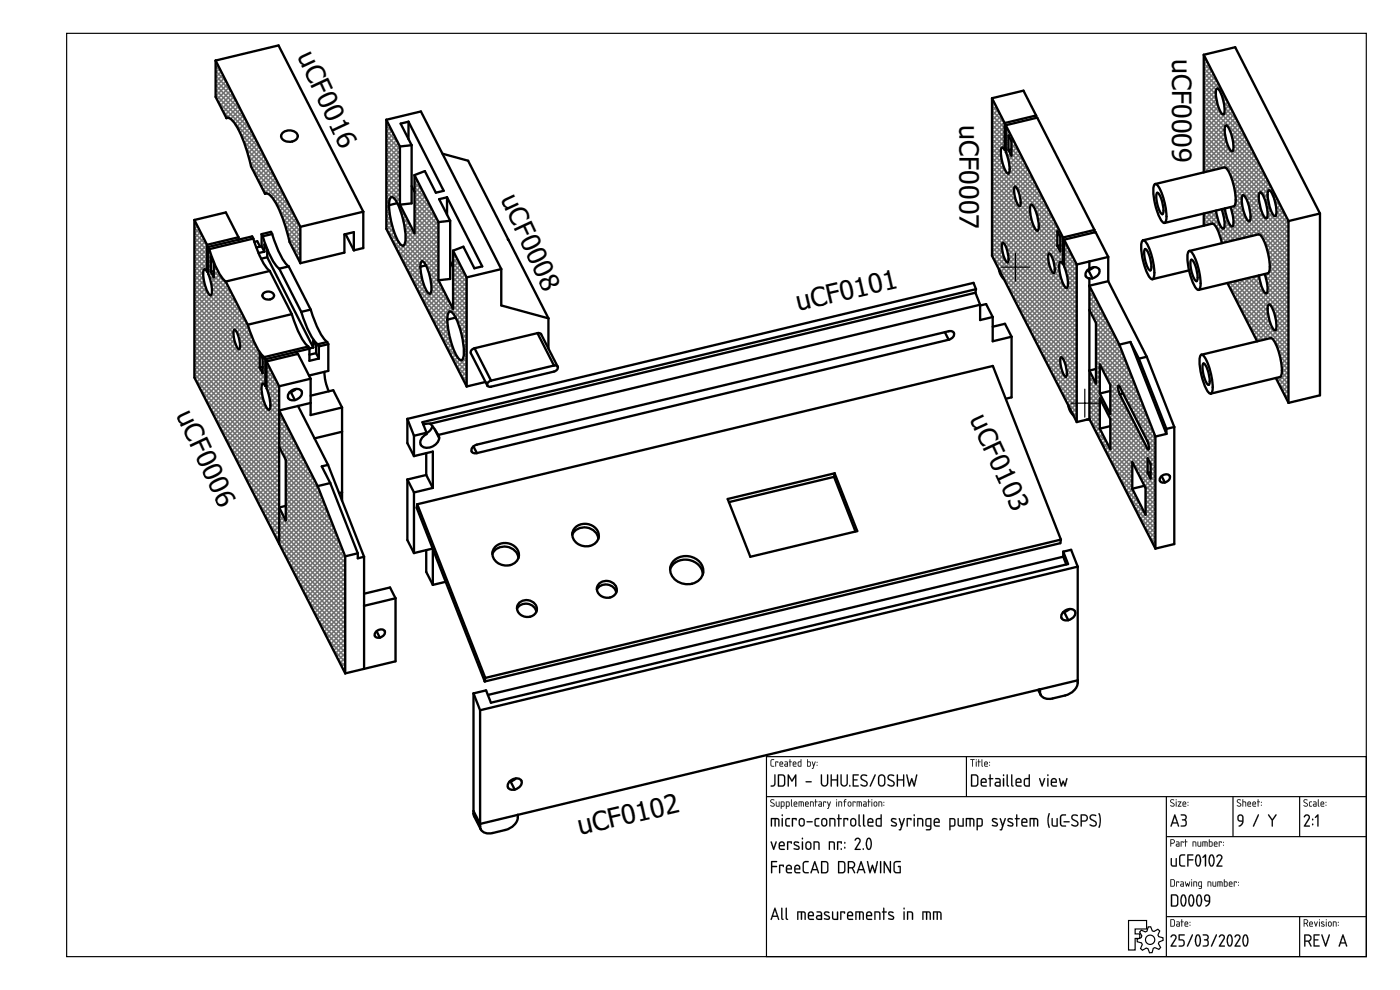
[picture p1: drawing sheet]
<svg xmlns="http://www.w3.org/2000/svg" width="420mm" height="297mm" viewBox="0 0 420 297" stroke-linecap="round" stroke-linejoin="round" font-family="sans-serif">
<defs><g id="words">
<g font-size="8">
<text x="89.1" y="16.9" transform="rotate(65 89.1 16.9)">uCF0016</text>
<text x="351.8" y="17.7" transform="rotate(90 351.8 17.7)">uCF0009</text>
<text x="288" y="37.6" transform="rotate(90 288 37.6)">uCF0007</text>
<text x="150.1" y="59.7" transform="rotate(65 150.1 59.7)">uCF0008</text>
<text x="239.5" y="93.4" transform="rotate(-13 239.5 93.4)">uCF0101</text>
<text x="52.7" y="124.5" transform="rotate(65 52.7 124.5)">uCF0006</text>
<text x="290.8" y="125.8" transform="rotate(65 290.8 125.8)">uCF0103</text>
<text x="174" y="250.7" transform="rotate(-13 174 250.7)">uCF0102</text>
</g>
</g></defs>
<g fill="none" stroke="#000" stroke-width=".35">
<path d="M20 10h390v277h-390zM230 227h180v60h-180zM230 239h180M290 227v12M350 239v48M370 239v12M390 239v12M350 251h60M338.7 276.2h5.4v2.5h-3.4v1.5h1.4v1.4h-1.4v3.4h-2zM342.5 279.1l1.2 .5 .5-.2 .4-1.3h.7l.5 1.2 .5 .2 1.2-.7 .5 .5-.5 1.2 .2 .5 1.3 .4 .1 .7-1.3 .5-.1 .5 .6 1.2-.5 .6-1.2-.6-.5 .2-.3 1.3-.8 .1-.5-1.3-.5-.1-1.1 .6-.6-.5 .5-1.2-.2-.5-1.3-.3v-.8l1.2-.5 .2-.5-.7-1.1zM350 275h60M390 275v12"/>
<circle cx="345.2" cy="282" r="1.4"/>
</g>
<g fill="#000">
<path d="M231.4 228l.9-.2-.8 .4v1.3l.1 .3h.6l.1 .2h-.7l-.3-.3zM232.7 228.5l.9 .1-.1 .3-.1-.2h-.5l-.1 1.3zM234.2 228.8l-.1 .3h.7l-.2-.4zM234.1 228.6a.55 .55 0 0 1 .7 0 .55 .55 0 0 1 .1 .7h-.8l.1 .5 .8 .1-.6 .1a.91 .91 0 0 1-.3-1.4zM235.6 229.4l.1 .4h.6v-.5zM235.5 228.5h.7l.3 .4-.1 1.1h-.6a.44 .44 0 0 1-.4-.4 .44 .44 0 0 1 .4-.5h.5l-.1-.3zM237 227.8l.2 .1v.6l.4 .1-.4 .1-.1 1.3-.1-1.3-.2-.1 .2-.1zM238.2 228.8l-.1 .3h.7l-.2-.4zM238.1 228.6a.55 .55 0 0 1 .7 0 .55 .55 0 0 1 .1 .7h-.8l.1 .5 .8 .1-.7 .1a.91 .91 0 0 1-.2-1.4zM239.7 228.7l-.1 .1a.63 .63 0 0 0 0 .7 .63 .63 0 0 0 .7 .3v-1.1zM239.5 228.6l.8-.1v-.6l.2-.1v2.2h-.8l-.3-.2zM242.4 228.7v1.1h.6l.1-1zM242.3 227.8l.1 .1v.6h.7l.2 .3v.8l-.2 .4-.9-.1zM243.7 228.5l.5 1.1 .3-1h.3l-.8 2.1-.3-.1 .4-.7zM245.1 229.5l.2 .2zM245.1 228.6l.2 .3z"/>
<path d="M231.4 227.9l.9-.1v.2l-.8 .1v1.4l.1 .2 .7 .1v.2h-.7l-.3-.3zM231.4 228l-.1 1.7 .3 .3h.7l-.7-.2-.2-.3 .1-1.3 .8-.4zM232.7 228.5l.9 .1-.1 .3-.1-.2h-.5l-.1 1.3zM232.7 228.5l.1 1.5 .1-1.3h.5l.1 .2 .1-.3zM234.2 228.8l-.1 .3h.7l-.2-.4zM234.2 228.8l.4-.1 .2 .5h-.7zM234.1 228.6a.56 .56 0 0 1 .8 0 .56 .56 0 0 1 0 .8l-.8-.1 .1 .4 .8 .2-.6 .1a.92 .92 0 0 1-.3-1.4zM234.1 228.6l-.2 .4 .1 .9 1 .1-.8-.2-.1-.3v-.2h.9l-.1-.6-.4-.2zM235.7 229.4v.4h.6v-.5zM235.6 229.4l.7-.1v.5h-.7zM235.5 228.5h.7l.3 .4v1.1h-.7a.46 .46 0 0 1-.4-.4 .46 .46 0 0 1 .4-.5h.5l-.1-.3-.7-.1zM235.5 228.5l.8 .3v.4h-.5a.43 .43 0 0 0-.4 .4 .43 .43 0 0 0 .4 .4h.6l.1-1.1-.3-.4zM237 227.8l.2 .1v.6l.4 .1-.4 .1-.1 1.3-.1-1.3-.3-.1 .3-.1zM237 227.8v.7l-.2 .1 .2 .1 .1 1.3 .1-1.3 .4-.1-.4-.1zM238.2 228.8l-.1 .3h.7l-.2-.4zM238.2 228.8l.4-.1 .2 .5h-.7zM238.1 228.6a.56 .56 0 0 1 .8 0 .56 .56 0 0 1 0 .8l-.8-.1 .1 .4 .8 .2-.7 .1a.92 .92 0 0 1-.2-1.4zM238.1 228.6l-.2 .4 .1 .9 1 .1-.8-.2-.1-.3v-.2h.9l-.1-.6-.4-.2zM239.7 228.7v.1a.61 .61 0 0 0-.1 .7 .61 .61 0 0 0 .7 .3v-1.1zM239.7 228.7h.6v1.1h-.3a.65 .65 0 0 1-.3-1.1zM239.5 228.6l.8-.1v-.6l.2-.1v2.2l-1-.1zM239.5 228.6v1.1l.2 .3h.8v-2.2l-.2 .7zM242.4 228.7v1.1l.6-.1a.7 .7 0 0 0-.1-1zM242.4 228.7h.5a.73 .73 0 0 1 .2 1l-.7 .1zM242.2 227.8l.3 .1-.1 .6h.7l.2 .2v1.1l-.2 .2-.9-.1zM242.3 227.8l-.1 2.1 .9 .1 .2-.4v-.8l-.2-.3h-.7zM243.7 228.5l.2 .1 .3 1 .3-1h.3l-.8 2.1-.4-.1 .3-.1 .2-.6zM243.7 228.5l.4 1.4-.2 .6-.2 .1 .3 .1 .7-2.1h-.2l-.3 1zM245.1 229.5h.2v.3l-.2-.1zM245.1 229.5l.2 .2zM245.1 228.6h.2v.3h-.2zM245.1 228.6l.2 .2z"/>
<path d="M232.4 232.4l.4 .1v2.6a.92 .92 0 0 1-.6 .9 .92 .92 0 0 1-1-.2l1.1-.5zM232.4 232.4v2.9l-.3 .3-.8 .2a.89 .89 0 0 0 1.4-.7v-2.6zM233.8 232.7v2.9a1.12 1.12 0 0 0 1.5-.4l-.1-2.1-.3-.4zM233.8 232.7h1.1l.4 .3v2.1a.93 .93 0 0 1-1.4 .6zM233.5 232.4l1.5-.1 .6 .7v2.4l-.6 .6h-1.5zM233.5 232.4v3.6h1.5l.6-.6v-2.4l-.6-.6zM236.4 232.4h.3l1 1.6 .9-1.6h.4v3.6l-.4-.2v-2.6l-.9 1.4-1-1.4 .1 2.6-.4 .2zM236.5 232.4v3.6l.2-.2v-2.7l1 1.4 1-1.4v2.7l.2 .1v-3.5h-.3l-.9 1.7-1-1.7zM241.8 234.4h1.6l.2 .2-.2 .2h-1.4zM241.8 234.4l.2 .3 1.6-.1-.2-.2zM246.4 232.4l.3 .1v2.4l.3 .6a.75 .75 0 0 0 1.1-.4l.1-2.6 .2-.2 .2 .2v2.4l-.4 .8a1.11 1.11 0 0 1-1.2 .3 1.11 1.11 0 0 1-.7-1.1zM246.4 232.4v2.5l.3 .8a1.11 1.11 0 0 0 1.2 .2 1.11 1.11 0 0 0 .6-1l-.1-2.5-.2 2.7-.2 .3a.75 .75 0 0 1-.9 .2 .75 .75 0 0 1-.4-.7v-2.4zM249.3 232.4l.4 .1v1.3h1.5l-.1-1.3 .4-.1v3.6l-.4-.2 .1-1.6h-1.5v1.6l-.4 .2zM249.4 232.4v3.6l.2-.2v-1.7h1.6v1.7l.3 .2v-3.6l-.3 .1v1.3h-1.6v-1.3zM252.3 232.4l.3 .1v2.4l.3 .6a.75 .75 0 0 0 1.1-.4l.1-2.6 .2-.2 .2 .2v2.4l-.4 .8a1.11 1.11 0 0 1-1.2 .3 1.11 1.11 0 0 1-.7-1.1zM252.3 232.4v2.5l.3 .8a1.11 1.11 0 0 0 1.2 .2 1.11 1.11 0 0 0 .6-1l-.1-2.5-.2 2.7-.2 .3a.75 .75 0 0 1-.9 .2 .75 .75 0 0 1-.4-.7v-2.4zM254.9 235.6l.2-.1 .1 .5h-.3zM254.9 235.6v.3h.3l-.1-.3zM255.9 232.4h1.8l-.2 .3h-1.3v1.1h1l.2 .2-.2 .2h-1v1.5l1.3-.1 .2 .4h-1.8zM256 232.4v3.6h1.7l-.2-.3h-1.3v-1.6l1.1-.1-1.1-.2v-1.1h1.3l.2-.3zM258.5 232.6l.4-.3 .9 .1 .4 .2v.2l-.2 .1a.71 .71 0 0 0-1-.2 .71 .71 0 0 0-.2 .9l1.1 .6a.93 .93 0 0 1 .2 1.6 1.25 1.25 0 0 1-1.8-.5l1.3 .3 .4-.5-.1-.4-1.6-.9-.1-.5zM258.5 232.6a.91 .91 0 0 0 .2 1.5l1 .5a.64 .64 0 0 1 .3 .9 .64 .64 0 0 1-1 .1l-.6-.3v.4a1.09 1.09 0 0 0 1.4 .3 1.09 1.09 0 0 0 .5-1.4l-1.6-.9-.1-.4 .4-.6 1.2 .1a1.09 1.09 0 0 0-1.7-.2zM262.5 232.4h.3v.2l-1.4 3.3-.4 .1zM262.6 232.4l-1.5 3.6 .2-.1 1.5-3.3zM264.1 232.9l-.2 .5v1.8l.2 .3 .7 .1 .5-.5v-1.9l-.5-.5zM264.1 232.9a.75 .75 0 0 1 .8-.2 .75 .75 0 0 1 .5 .7v1.5a.77 .77 0 0 1-.8 .8 .77 .77 0 0 1-.8-.7v-1.6zM263.8 232.6a1.11 1.11 0 0 1 1.2-.2 1.11 1.11 0 0 1 .7 1v1.5a1.13 1.13 0 0 1-1.1 1.1 1.13 1.13 0 0 1-1.1-1v-1.9zM263.8 232.7l-.3 .7v1.6l.3 .7a1.18 1.18 0 0 0 1.6 0l.3-.8-.2-2-.6-.5zM266.6 232.6l.4-.3 .9 .1 .4 .2v.2l-.2 .1a.71 .71 0 0 0-1-.2 .71 .71 0 0 0-.2 .9l1.1 .6a.93 .93 0 0 1 .2 1.6 1.25 1.25 0 0 1-1.8-.5l1.3 .3 .4-.5-.1-.4-1.6-.9-.1-.5zM266.6 232.6a.91 .91 0 0 0 .2 1.5l1 .5a.64 .64 0 0 1 .3 .9 .64 .64 0 0 1-1 .1l-.6-.3v.4a1.09 1.09 0 0 0 1.4 .3 1.09 1.09 0 0 0 .5-1.4l-1.6-.9-.1-.4 .4-.6 1.2 .1a1.09 1.09 0 0 0-1.7-.2zM269.2 232.4l.3 .1v1.3h1.5v-1.3l.3-.1v3.6l-.3-.2v-1.6h-1.5v1.6l-.3 .2zM269.2 232.4v3.6l.3-.2v-1.7h1.5v1.7l.3 .2v-3.6l-.3 .1v1.3h-1.5v-1.3zM272 232.4l.4 .1 .5 2.7 .7-1.8 .7 1.8 .6-2.7 .4-.1-.8 3.6-.3-.1-.6-1.7-.5 1.7-.3 .1zM272 232.4l.7 3.5h.4l.5-1.8 .6 1.8 .3 .1 .7-3.6-.3 .1-.6 2.8-.7-1.8-.7 1.8-.6-2.8z"/>
<path d="M232.4 232.4l.3 .1v2.6a.91 .91 0 0 1-.5 .8 .91 .91 0 0 1-.9-.1l1-.5zM233.8 232.7v3a1.14 1.14 0 0 0 1.5-.5v-2.2l-.4-.3zM233.5 232.4h1.5l.6 .6v2.4l-.6 .6h-1.5zM236.4 232.4h.3l1 1.6 .9-1.6h.3v3.6l-.3-.2v-2.6l-.9 1.4-.9-1.4v2.6l-.4 .2zM241.8 234.4h1.6l.2 .2-1.6 .1zM246.4 232.4l.3 .1v2.4a.75 .75 0 0 0 .8 .8 .75 .75 0 0 0 .7-.8v-2.4l.2-.2 .2 .2v2.4a1.11 1.11 0 0 1-1.1 1.1 1.11 1.11 0 0 1-1.2-1.1zM249.3 232.4l.4 .1v1.3h1.5v-1.3l.3-.1v3.6l-.3-.2v-1.6h-1.5v1.6l-.4 .2zM252.3 232.4l.3 .1v2.4a.75 .75 0 0 0 .8 .8 .75 .75 0 0 0 .7-.8v-2.4l.2-.2 .2 .2v2.4a1.11 1.11 0 0 1-1.1 1.1 1.11 1.11 0 0 1-1.2-1.1zM254.9 235.6h.3v.4h-.3zM255.9 232.4h1.8l-.2 .3h-1.3v1.1l1.2 .2-1.2 .2v1.5h1.3l.2 .3h-1.8zM258.5 232.6a1.41 1.41 0 0 1 1.7 .1l-.2 .2a.73 .73 0 0 0-1-.2 .73 .73 0 0 0-.2 .9l1.1 .6a1.02 1.02 0 0 1 .3 1.6 1.02 1.02 0 0 1-1.6 0l-.3-.2 .1-.3a.88 .88 0 0 0 1 .4 .88 .88 0 0 0 .6-.8l-1.6-1.2-.2-.4zM262.5 232.4h.3v.2l-1.4 3.3-.4 .1zM264.1 232.9l-.2 .5v1.6a.75 .75 0 0 0 .7 .7 .75 .75 0 0 0 .7-.8v-1.5a.75 .75 0 0 0-.4-.6 .75 .75 0 0 0-.8 .1zM263.8 232.6a1.1 1.1 0 0 1 1.2-.2 1.1 1.1 0 0 1 .7 1v1.5a1.1 1.1 0 0 1-1.1 1.1 1.1 1.1 0 0 1-1.1-1v-1.9zM266.6 232.6a1.41 1.41 0 0 1 1.7 .1l-.2 .2a.73 .73 0 0 0-1-.2 .73 .73 0 0 0-.2 .9l1.1 .6a1.02 1.02 0 0 1 .3 1.6 1.02 1.02 0 0 1-1.6 0l-.3-.2 .1-.3a.88 .88 0 0 0 1 .4 .88 .88 0 0 0 .6-.8l-1.6-1.2-.2-.4zM269.2 232.4l.3 .1v1.3h1.5v-1.3l.3-.1v3.6l-.3-.2v-1.6h-1.5v1.6l-.3 .2zM272 232.4l.3 .1 .6 2.7 .7-1.8 .7 1.8 .6-2.7 .3-.1-.7 3.6-.3-.1-.6-1.7-.5 1.7-.3 .1z"/>
<path d="M291.2 227.8l1.3 .1-.6 .1-.1 2-.1-2h-.5zM291.2 227.8l.5 .2 .1 2 .1-2 .6-.1zM292.9 228.5l.2 .1-.1 1.4zM292.9 228.5l.1 1.5 .1-1.4zM292.8 228a.2 .2 0 0 1 .4 0 .2 .2 0 0 1-.4 0zM292.9 227.8l.1 .3zM293.6 227.8l.2 .1v.6l.5 .1-.5 .1-.1 1.3-.1-1.3-.2-.1 .2-.1zM293.7 227.8l-.1 .7-.2 .1 .2 .1 .1 1.3 .1-1.3 .5-.1-.5-.1zM294.6 227.8l.2 .1 .1 2.1-.3-.3zM294.6 227.8v1.9l.3 .3zM295.7 228.8l-.1 .3h.7l-.2-.4zM295.6 228.8l.5-.1 .2 .5h-.7zM295.5 228.6a.56 .56 0 0 1 .8 0 .56 .56 0 0 1 .1 .8l-.8-.1v.4l.9 .2-.7 .1a.92 .92 0 0 1-.3-1.4zM295.6 228.6l-.2 .4 .1 .9 .9 .1-.7-.2-.1-.3v-.2h.8l-.1-.6-.4-.2zM296.9 229.5h.2v.3l-.2-.1zM296.9 229.5l.2 .2zM296.9 228.6h.2v.3h-.2zM296.9 228.6l.2 .2z"/>
<path d="M291.2 227.8l1.3 .1-.6 .1-.1 2-.1-2h-.5zM292.9 228.5l.2 .1-.1 1.4zM292.9 228a.14 .14 0 0 1 .2 0 .14 .14 0 0 1-.2 0zM293.6 227.8l.2 .1v.6l.5 .1-.5 .1-.1 1.3-.1-1.3-.2-.1 .2-.1zM294.6 227.8l.2 .1 .1 2.1-.3-.3zM295.7 228.8l-.1 .3h.7l-.2-.4zM295.6 228.6a.55 .55 0 0 1 .7 0 .55 .55 0 0 1 .1 .7h-.8l.1 .5 .8 .1-.7 .1a.91 .91 0 0 1-.2-1.4zM296.9 229.5l.2 .2zM296.9 228.6l.2 .3z"/>
<path d="M291.8 232.7v3a1.14 1.14 0 0 0 1.4-.5v-2.2l-.4-.3zM291.4 232.4h1.6l.6 .6v2.4l-.6 .6h-1.6zM294.8 234l-.1 .6h1.1a.58 .58 0 0 0-.3-.7 .58 .58 0 0 0-.7 .1zM294.6 233.7a.92 .92 0 0 1 1.2 0 .92 .92 0 0 1 .2 1.2h-1.3l.1 .7 1.3 .2-1.1 .2a.89 .89 0 0 1-.7-1.2v-.7zM297 232.4l.3 .1v1l.8 .1-.8 .2v2l-.1 .2-.2-.2v-2l-.4-.2 .4-.1zM298.9 235v.4l.2 .2 .9 .1v-.8zM298.7 233.5h1.1l.5 .5v1.9l-1.1 .1a.74 .74 0 0 1-.7-.7 .74 .74 0 0 1 .7-.8h.8l-.1-.5-1.2-.3zM301 233.5l.4 .1v2.2l-.2 .2-.2-.2zM301 232.6a.25 .25 0 0 1 .5 0 .25 .25 0 0 1-.5 0zM302.1 232.4l.4 .1v2.9l.3 .3a.37 .37 0 0 1-.5 .3 .37 .37 0 0 1-.2-.5zM303.5 232.4l.3 .1v2.9l.3 .3a.37 .37 0 0 1-.5 .3 .37 .37 0 0 1-.2-.5zM305.2 234l-.1 .6h1.1a.58 .58 0 0 0-.2-.7 .58 .58 0 0 0-.8 .1zM305.1 233.7a.92 .92 0 0 1 1.2 0 .92 .92 0 0 1 .1 1.2h-1.3l.2 .7 1.3 .2-1.1 .2a.89 .89 0 0 1-.7-1.2v-.7zM307.8 233.8l-.2 .5v1.2l1.1 .2v-1.9zM307.4 233.7l.4-.2 .9-.1v-.9l.3-.1v3.6h-1.2l-.4-.3-.1-1.6zM311.9 233.5l.3 .1 .5 1.7 .6-1.7h.4l-.9 2.4zM314.3 233.5l.4 .1v2.2l-.2 .2-.2-.2zM314.3 232.6a.25 .25 0 0 1 .5 0 .25 .25 0 0 1-.5 0zM315.8 234l-.1 .6h1.1a.58 .58 0 0 0-.2-.7 .58 .58 0 0 0-.8 .1zM315.7 233.7a.92 .92 0 0 1 1.2 0 .92 .92 0 0 1 .1 1.2h-1.3l.2 .7 1.3 .2-1.1 .2a.89 .89 0 0 1-.7-1.2v-.7zM317.8 233.5l.3 .1 .4 1.6 .6-1 .5 1 .4-1.6 .3-.1-.6 2.5-.3-.1-.3-1-.4 1-.3 .1z"/>
<path d="M291.8 232.7v2.9a1.12 1.12 0 0 0 1.4-.4v-2.1l-.4-.4zM291.7 232.7h1.1l.4 .3 .1 2.1a.93 .93 0 0 1-1.4 .6zM291.4 232.4l1.6-.1 .6 .7v2.4l-.6 .6h-1.6zM291.5 232.4v3.6h1.5l.6-.6v-2.4l-.6-.6zM294.8 234l-.1 .6h1.1a.55 .55 0 0 0-.3-.7 .55 .55 0 0 0-.7 .1zM294.8 234l.8-.1 .2 .7h-1.2zM294.6 233.6v.1a.93 .93 0 0 1 1.3 0 .93 .93 0 0 1 .1 1.2h-1.3l.1 .7h1.1l.3 .2-.3 .3h-.9a.92 .92 0 0 1-.7-1.3v-.7zM294.6 233.7l-.3 .6 .2 1.5 .5 .2h1.1v-.3l-1.3-.1-.2-.4v-.3l1.5-.1-.2-1.1-.7-.2zM297 232.4l.4 .1-.1 1 .6-.1 .2 .2-.8 .2 .1 2-.2 .3-.2-.3v-2l-.4-.2 .4-.1zM297.1 232.4l-.1 1.1-.3 .1 .3 .2 .2 2.2 .1-2.2 .8-.2-.8-.1v-1zM299 235l-.1 .4 .2 .2 .9 .1v-.8zM298.9 235l1.1-.1v.8l-1.1-.1zM298.7 233.5l1.1-.1 .5 .6v1.9l-1.1 .2a.77 .77 0 0 1-.7-.8 .77 .77 0 0 1 .7-.8h.8l-.1-.5-1.2-.2zM298.7 233.5v.2l1.3 .3v.6h-.8a.72 .72 0 0 0-.7 .7 .72 .72 0 0 0 .7 .7l1.1-.1v-1.9l-.5-.5zM301 233.5l.4 .1v2.2l-.2 .2-.2-.2zM301.1 233.5l.1 2.5 .1-2.4zM301 232.6a.26 .26 0 0 1 .5 0 .26 .26 0 0 1-.5 0zM301.1 232.4v.4h.2v-.4zM302.1 232.4l.4 .1v2.9l.3 .3a.39 .39 0 0 1-.5 .3 .39 .39 0 0 1-.2-.5zM302.2 232.4l-.1 3.1 .1 .4 .4 .1 .2-.2-.4-.4v-2.9zM303.5 232.4l.3 .1v2.9l.3 .3a.39 .39 0 0 1-.5 .3 .39 .39 0 0 1-.2-.5zM303.5 232.4v3.1l.1 .4 .4 .1 .2-.2-.4-.4v-2.9zM305.2 234l-.1 .6h1.1a.55 .55 0 0 0-.2-.7 .55 .55 0 0 0-.7 .1zM305.2 234l.8-.1 .3 .7h-1.2zM305.1 233.6v.1a.93 .93 0 0 1 1.2 0 .93 .93 0 0 1 .1 1.2h-1.3l.2 .7h1.1l.2 .2-.2 .3h-.9a.92 .92 0 0 1-.8-1.3l.1-.7zM305.1 233.7l-.3 .6 .2 1.5 .5 .2h1v-.3l-1.2-.1-.2-.4v-.3l1.4-.1-.1-1.1-.7-.2zM307.8 233.9l-.1 1.6 1 .2v-1.9zM307.8 233.8h1v1.9a.94 .94 0 0 1-1.2-.5zM307.4 233.7l.4-.3h.9v-.9l.4-.1-.1 3.6h-1.2l-.5-.3-.1-1.6zM307.4 233.7v1.9l.4 .4h1.2v-3.6l-.2 .1v1h-1zM311.9 233.5l.3 .1 .5 1.7 .6-1.7 .2-.2 .2 .2-.9 2.5zM311.9 233.5l.9 2.5 .8-2.4h-.3l-.6 1.8-.5-1.8zM314.3 233.5l.4 .1v2.2l-.2 .2-.2-.2zM314.4 233.5l.1 2.5 .1-2.4zM314.3 232.6a.26 .26 0 0 1 .5 0 .26 .26 0 0 1-.5 0zM314.4 232.4v.4h.2v-.4zM315.8 234l-.1 .6h1.1a.55 .55 0 0 0-.2-.7 .55 .55 0 0 0-.7 .1zM315.8 234l.8-.1 .3 .7h-1.2zM315.7 233.6v.1a.93 .93 0 0 1 1.2 0 .93 .93 0 0 1 .1 1.2h-1.3l.2 .7h1.1l.2 .2-.2 .3h-.9a.92 .92 0 0 1-.8-1.3l.1-.7zM315.7 233.7l-.3 .6 .2 1.5 .5 .2h1v-.3l-1.2-.1-.2-.4v-.3l1.4-.1-.1-1.1-.7-.2zM317.8 233.5l.3 .1 .4 1.6 .6-1 .5 1 .4-1.6 .3-.1-.5 2.5-.4-.1-.3-1-.4 1-.3 .1zM317.8 233.5l.6 2.5 .3-.1 .4-1.1 .3 1.1 .3 .1 .6-2.5-.3 .1-.4 1.7-.5-1.1-.6 1.1-.4-1.7z"/>
<path d="M231.3 240l.8-.2 .3 .2-.1 .1a.48 .48 0 0 0-.6-.1 .48 .48 0 0 0-.2 .5l1 .8-.2 .6a.59 .59 0 0 1-.6 .2 .59 .59 0 0 1-.4-.5l.7 .2 .3-.3-1.1-.9zM231.3 240l-.1 .6 .9 .5a.35 .35 0 0 1 .2 .4 .35 .35 0 0 1-.4 .3l-.6-.2v.2a.64 .64 0 0 0 1 .2 .64 .64 0 0 0-.2-1l-.7-.4v-.3l.3-.3 .6 .1a.65 .65 0 0 0-1-.1zM232.9 240.5l.2 .1v1.1l.6 .1v-1.2l.2-.1v1.5l-1-.1zM232.9 240.5l.1 1.4 .9 .1v-1.5l-.2 .1v1.2h-.4l-.3-.1zM234.6 240.7v1.1h.5l.1-1zM234.5 240.7l.7 .1-.1 1h-.6zM234.4 240.5h.8l.3 .4-.1 1-.8 .1-.2 .7zM234.4 240.5v2.1l.1-.6h.5a.81 .81 0 0 0 .4-1.1 .81 .81 0 0 0-1-.4zM236.1 240.7v1.1h.5l.1-1zM236.1 240.7l.7 .1-.2 1h-.5zM235.9 240.5h.8l.3 .4-.1 1-.8 .1-.1 .7zM235.9 240.5v2.1l.2-.6h.5a.81 .81 0 0 0 .4-1.1 .81 .81 0 0 0-1.1-.4zM237.4 239.8l.2 .1 .1 2.1-.3-.3zM237.4 239.9v1.8l.3 .3zM238.5 240.8l-.1 .3h.7l-.2-.4zM238.5 240.8l.4-.1 .2 .5h-.7zM238.4 240.6a.56 .56 0 0 1 .7 0 .56 .56 0 0 1 .1 .8l-.8-.1 .1 .4 .8 .2-.7 .1a.92 .92 0 0 1-.2-1.4zM238.4 240.6l-.2 .4 .1 .9 .9 .1-.7-.2-.1-.3v-.2h.8l-.1-.6-.4-.2zM239.7 240.5l1.4 .1 .1 1.4-.2-.1-.1-1.1-.3-.1-.1 1.3-.2-1.3h-.4v1.2l-.2 .1zM239.7 240.5v1.5l.2-1.3h.5l.1 1.3v-1.3h.5v1.3l.2-.1a.93 .93 0 0 0 0-1 .93 .93 0 0 0-1-.4zM241.9 240.8l-.1 .3h.7l-.2-.4zM241.9 240.8l.4-.1 .2 .5h-.7zM241.8 240.6a.56 .56 0 0 1 .7 0 .56 .56 0 0 1 .1 .8l-.8-.1 .1 .4 .8 .2-.7 .1a.92 .92 0 0 1-.2-1.4zM241.8 240.6l-.2 .4 .1 .9 1 .1-.8-.2-.1-.3v-.2h.9l-.1-.6-.4-.2zM243.1 240.5l1 .1 .1 1.4-.2-.1-.1-1.1-.6-.1v1.2l-.2 .1zM243.1 240.5v1.5l.2-1.3 .7 .1 .1 1.2 .1-.7a.7 .7 0 0 0-.2-.8 .7 .7 0 0 0-.9 0zM244.7 239.8l.2 .1v.6l.5 .1-.5 .1-.1 1.3-.1-1.3-.3-.1 .3-.1zM244.7 239.8v.7l-.2 .1 .2 .1 .1 1.3 .1-1.3 .4-.1-.4-.1zM245.9 241.4v.4h.6v-.4zM245.8 241.4l.7-.1v.5h-.7zM245.7 240.5h.7l.3 .4v1.1h-.7a.46 .46 0 0 1-.4-.4 .46 .46 0 0 1 .4-.5h.5l-.1-.3-.7-.1zM245.7 240.5l.8 .3v.4h-.5a.43 .43 0 0 0-.4 .4 .43 .43 0 0 0 .4 .4h.6l.1-1.1-.3-.4zM247.1 240.5l.9 .1-.2 .3-.1-.2h-.4l-.1 1.3zM247.1 240.5l.1 1.5 .1-1.3h.4l.1 .2 .1-.3zM248.3 240.5l.2 .1 .3 1 .3-1h.3l-.8 2.1-.4-.1 .3-.1 .2-.6zM248.3 240.5l.4 1.4-.2 .6-.2 .1 .3 .1 .7-2.1h-.2l-.3 1zM251 240.5l.2 .1-.1 1.4zM251 240.5l.1 1.5 .1-1.4zM251 240a.15 .15 0 0 1 .3 0 .15 .15 0 0 1-.3 0zM251 239.8l.2 .3zM251.6 240.5l1 .1 .1 1.4-.2-.1-.1-1.1-.6-.1v1.2l-.2 .1zM251.7 240.5v1.5l.1-1.3 .7 .1 .1 1.2 .1-.7a.7 .7 0 0 0-.2-.8 .7 .7 0 0 0-.8 0zM253.4 239.9l.6-.1-.4 .7 .4 .1-.5 .1-.1 1.3-.1-1.3-.2-.1 .2-.1zM253.5 239.9l-.1 .6-.3 .1 .3 .1v1.3l.1-1.3 .5-.1-.5-.1 .1-.3 .4-.4zM254.7 240.8v.8l.4 .2 .1-.2 .1-.7zM254.7 240.8l.6 .1v.7l-.2 .2-.5-.2zM254.6 240.6a.55 .55 0 0 1 .6-.1 .55 .55 0 0 1 .3 .5l-.1 .8-.7 .2-.3-.5zM254.3 241.2a.68 .68 0 0 0 1.3 0 .68 .68 0 0 0-1.3 0zM255.9 240.5l.9 .1-.1 .3-.2-.2h-.4l-.1 1.3zM255.9 240.5l.1 1.5 .1-1.3h.5l.1 .2v-.3zM257.1 240.5l1.4 .1 .1 1.4-.2-.1v-1.1l-.4-.1-.1 1.3-.1-1.3h-.5v1.2l-.2 .1zM257.2 240.5l-.1 1.5 .2-1.3h.5l.1 1.3 .1-1.3h.4l.1 1.3 .1-.1a.93 .93 0 0 0 0-1 .93 .93 0 0 0-.9-.4zM259.3 241.4v.4h.6v-.4zM259.3 241.4l.6-.1v.5h-.6zM259.1 240.5h.7l.3 .4v1.1h-.7a.46 .46 0 0 1-.4-.4 .46 .46 0 0 1 .4-.5h.5l-.1-.3-.7-.1zM259.1 240.5l.8 .3v.4h-.5a.43 .43 0 0 0-.4 .4 .43 .43 0 0 0 .4 .4h.6l.1-1.1-.3-.4zM260.6 239.8l.2 .1v.6l.5 .1-.5 .1-.1 1.3-.1-1.3-.2-.1 .2-.1zM260.6 239.8v.7l-.2 .1 .2 .1 .1 1.3 .1-1.3 .4-.1-.4-.1zM261.6 240.5l.2 .1-.1 1.4zM261.6 240.5l.1 1.5v-1.4zM261.5 240a.15 .15 0 0 1 .3 0 .15 .15 0 0 1-.3 0zM261.6 239.8l.1 .3zM262.5 240.8l-.1 .8 .4 .2 .2-.2v-.7zM262.5 240.8l.6 .1-.1 .7-.2 .2-.4-.2zM262.4 240.6a.55 .55 0 0 1 .6-.1 .55 .55 0 0 1 .3 .5l-.1 .8-.7 .2-.3-.5zM262.1 241.2a.68 .68 0 0 0 1.3 0 .68 .68 0 0 0-1.3 0zM263.7 240.5l1 .1v1.4l-.2-.1v-1.1l-.6-.1v1.2l-.2 .1zM263.7 240.5v1.5l.1-1.3 .7 .1 .1 1.2 .1-.7a.7 .7 0 0 0-.2-.8 .7 .7 0 0 0-.8 0zM265.2 241.5h.2v.3h-.2zM265.2 241.5l.1 .2zM265.2 240.6h.2v.3h-.2zM265.2 240.6l.1 .2z"/>
<path d="M231.3 240a.53 .53 0 0 1 .6-.3 .53 .53 0 0 1 .4 .4 .49 .49 0 0 0-.6-.1 .49 .49 0 0 0-.3 .5l.7 .5a.59 .59 0 0 1 .1 .9 .59 .59 0 0 1-.9-.3 .44 .44 0 0 0 .7 .2 .44 .44 0 0 0 .1-.7l-.9-.5zM232.9 240.5l.1 .1 .1 1.1 .2 .1h.4v-1.2l.2-.1v1.5l-1-.1zM234.6 240.7v1.1h.5l.1-1zM234.4 240.5a.8 .8 0 0 1 1.1 .6 .8 .8 0 0 1-.9 .9l-.2 .7zM236.1 240.7v1.1h.5l.1-1zM235.9 240.5a.8 .8 0 0 1 1.1 .6 .8 .8 0 0 1-.9 .9l-.1 .7zM237.4 239.8l.2 .1 .1 2.1-.3-.3zM238.5 240.8l-.1 .3h.7l-.2-.4zM238.4 240.6a.55 .55 0 0 1 .7 0 .55 .55 0 0 1 .1 .7h-.8l.1 .5 .8 .1-.7 .1a.91 .91 0 0 1-.2-1.4zM239.7 240.5h1.1a1.06 1.06 0 0 1 .3 1.5l-.1-1.2-.2-.1h-.2l-.1 1.3-.2-1.3h-.4v1.2l-.2 .1zM241.9 240.8l-.1 .3h.7l-.2-.4zM241.8 240.6a.55 .55 0 0 1 .7 0 .55 .55 0 0 1 .1 .7h-.8l.1 .5 .8 .1-.7 .1a.91 .91 0 0 1-.2-1.4zM243.1 240.5a.71 .71 0 0 1 .9 0 .71 .71 0 0 1 .2 .8l-.1 .7-.1-1.2-.7-.1v1.2l-.2 .1zM244.7 239.8l.2 .1v.6l.4 .1-.4 .1-.1 1.3-.1-1.3-.2-.1 .2-.1zM245.9 241.4v.4h.6v-.4zM245.7 240.5h.7l.3 .4-.1 1.1h-.6a.44 .44 0 0 1-.4-.4 .44 .44 0 0 1 .4-.5h.5l-.1-.3zM247.1 240.5l.8 .1-.1 .3-.1-.2h-.4l-.1 1.3zM248.3 240.5l.5 1.1 .3-1h.2l-.7 2.1-.4-.1 .5-.7zM251 240.5l.2 .1-.1 1.4zM251 240a.15 .15 0 0 1 .3 0 .15 .15 0 0 1-.3 0zM251.6 240.5a.71 .71 0 0 1 .9 0 .71 .71 0 0 1 .2 .8l-.1 .7-.1-1.2-.7-.1v1.2l-.2 .1zM253.5 239.9l.5-.1-.4 .4v.3l.4 .1-.5 .1-.1 1.3-.1-1.3-.2-.1zM254.7 240.8l-.1 .7a.34 .34 0 0 0 .4 .3 .34 .34 0 0 0 .3-.4l-.1-.6zM254.6 240.6l.6-.1a.93 .93 0 0 1 0 1.5h-.5a.96 .96 0 0 1-.1-1.4zM255.9 240.5l.9 .1-.1 .3-.2-.2h-.4l-.1 1.3zM257.1 240.5h1.1a1.06 1.06 0 0 1 .4 1.5l-.2-1.2-.2-.1h-.2l-.1 1.3-.1-1.3h-.5v1.2l-.2 .1zM259.3 241.4v.4h.6v-.4zM259.1 240.5h.7l.3 .4v1.1h-.7a.44 .44 0 0 1-.4-.4 .44 .44 0 0 1 .4-.5h.5v-.3zM260.6 239.8l.2 .1v.6l.4 .1-.4 .1-.1 1.3-.1-1.3-.2-.1 .2-.1zM261.6 240.5l.2 .1-.1 1.4zM261.5 240a.15 .15 0 0 1 .3 0 .15 .15 0 0 1-.3 0zM262.5 240.8l-.1 .7a.34 .34 0 0 0 .4 .3 .34 .34 0 0 0 .3-.4l-.1-.6zM262.4 240.6l.6-.1a.93 .93 0 0 1-.1 1.5h-.4a.96 .96 0 0 1-.1-1.4zM263.7 240.5a.71 .71 0 0 1 .8 0 .71 .71 0 0 1 .2 .8l-.1 .7-.1-1.2-.6-.1v1.2l-.2 .1zM265.2 241.5l.1 .2zM265.2 240.6l.1 .3z"/>
<path d="M231.4 245.4h1.7l.6 .2a3 3 0 0 1 .2 2.4l-.4-.2-.1-1.9-.6-.1v2l-.2 .2-.2-.2v-2h-.7v2l-.3 .2zM231.4 245.5v2.5l.3-.2v-2h.8v2l.1 .2 .2-2.2 .7 .1 .1 1.9 .3 .1a2.99 2.99 0 0 0-.2-2.3zM234.6 245.5l.4 .1v2.2l-.2 .2-.2-.2zM234.7 245.5l.1 2.5 .1-2.4zM234.6 244.6a.26 .26 0 0 1 .5 0 .26 .26 0 0 1-.5 0zM234.7 244.4v.4h.2v-.4zM235.8 245.6l1.1-.2 .2 .4a.76 .76 0 0 0-.9 .1 .76 .76 0 0 0-.2 .9l.1 .7 1 .2-.2 .3a1.02 1.02 0 0 1-1.1-.2 1.02 1.02 0 0 1-.2-1.1zM235.9 245.7l-.2 .5 .1 1.6 1.1 .2 .1-.3a1.01 1.01 0 0 1-1.1-1 1.01 1.01 0 0 1 1.1-1l-.1-.2zM237.7 245.5l1.2-.1 .2 .2-.1 .6-.2-.4h-.8v2l-.2 .2a3.6 3.6 0 0 1-.1-2.5zM237.7 245.5l.1 2.5 .2-.2v-2h.8l.2 .3 .1-.5zM240.2 245.9l-.1 1.2 .2 .5a.56 .56 0 0 0 .9-.6l-.2-1zM240.2 245.9l.4-.1 .5 .3 .1 .9-.3 .6a.57 .57 0 0 1-.6 0 .57 .57 0 0 1-.3-.5zM240 245.6a.92 .92 0 0 1 1-.1 .92 .92 0 0 1 .5 .8v1.1l-.4 .5h-1l-.4-.8a1.39 1.39 0 0 1 .3-1.5zM240 245.7l-.2 .4-.1 1a.89 .89 0 0 0 .9 .9 .89 .89 0 0 0 .9-.9v-1l-.3-.4-.6-.2zM242.1 246.4h1.6l.2 .2-.2 .2h-1.4zM242.1 246.4l.2 .3 1.6-.1-.2-.2zM244.6 245.6l1.1-.2 .2 .4a.76 .76 0 0 0-.9 .1 .76 .76 0 0 0-.2 .9l.1 .7 1 .2-.2 .3a1.02 1.02 0 0 1-1.1-.2 1.02 1.02 0 0 1-.2-1.1zM244.7 245.7l-.2 .5 .1 1.6 1.1 .2 .1-.3a1.01 1.01 0 0 1-1.1-1 1.01 1.01 0 0 1 1.1-1l-.1-.2zM247 245.9l-.2 1.2 .3 .5a.56 .56 0 0 0 .8-.6l-.2-1zM247 245.9l.4-.1 .5 .3 .1 .9-.3 .6a.57 .57 0 0 1-.6 0 .57 .57 0 0 1-.3-.5zM246.8 245.6a.92 .92 0 0 1 .9-.1 .92 .92 0 0 1 .6 .8v1.1l-.5 .5h-.9l-.5-.8a1.39 1.39 0 0 1 .4-1.5zM246.8 245.7l-.3 .4v1a.89 .89 0 0 0 .9 .9 .89 .89 0 0 0 .8-.9v-1l-.2-.4-.7-.2zM248.9 245.5l1.3-.1 .6 .7v1.7l-.2 .2-.3-.2v-1.8l-1.1-.2 .1 2-.2 .2a3.7 3.7 0 0 1-.2-2.5zM249 245.5v2.4l.2-.1v-2h.8l.4 .2 .2 2 .1-.9a1.11 1.11 0 0 0-.7-1.6zM251.6 244.4l.3 .1v1l.6-.1 .2 .2-.8 .2v2l-.2 .3-.2-.3v-2l-.4-.2 .4-.1zM251.6 244.4v1.1l-.4 .1 .4 .2 .1 2.2 .2-2.2 .7-.2-.7-.1v-1zM253.1 245.5l1.3-.1 .2 .2-.2 .6-.2-.4h-.7v2l-.2 .2a3.6 3.6 0 0 1-.2-2.5zM253.2 245.5l.1 2.5 .1-.2v-2h.8l.2 .3 .1-.5zM255.7 245.9l-.2 1.2 .3 .5a.56 .56 0 0 0 .8-.6l-.2-1zM255.7 245.9l.4-.1 .5 .3 .1 .9-.3 .6a.57 .57 0 0 1-.6 0 .57 .57 0 0 1-.3-.5zM255.5 245.6a.92 .92 0 0 1 .9-.1 .92 .92 0 0 1 .6 .8v1.1l-.5 .5h-.9l-.5-.8a1.38 1.38 0 0 1 .4-1.5zM255.5 245.7l-.3 .4v1a.89 .89 0 0 0 .9 .9 .89 .89 0 0 0 .8-.9v-1l-.2-.4-.7-.2zM257.7 244.4l.3 .1v2.9l.3 .3a.39 .39 0 0 1-.5 .3 .39 .39 0 0 1-.2-.5zM257.7 244.4v3.1l.1 .4 .4 .1 .1-.2-.3-.4v-2.9zM259 244.4l.4 .1v2.9l.3 .3a.39 .39 0 0 1-.5 .3 .39 .39 0 0 1-.2-.5zM259.1 244.4l-.1 3.1 .1 .4 .4 .1 .2-.2-.4-.4v-2.9zM260.8 246l-.1 .6h1.1a.55 .55 0 0 0-.3-.7 .55 .55 0 0 0-.7 .1zM260.8 246l.8-.1 .2 .7h-1.2zM260.6 245.6v.1a.93 .93 0 0 1 1.3 0 .93 .93 0 0 1 .1 1.2h-1.3l.1 .7h1.1l.3 .3-.3 .2h-.9a.92 .92 0 0 1-.7-1.3v-.7zM260.6 245.7l-.3 .6 .2 1.5 .5 .2h1.1v-.3l-1.3-.1-.2-.4v-.3l1.5-.1-.2-1.1-.7-.2zM263.3 245.9l-.1 1.6 1.1 .2v-1.9zM263.3 245.8h1v1.9a.94 .94 0 0 1-1.2-.5zM262.9 245.7l.4-.3h1l-.1-.9 .4-.1-.1 3.6h-1.2l-.4-.3-.1-1.6zM263 245.7l-.1 2 .5 .3h1.2v-3.6l-.3 .1v1h-1zM267.5 245.6l.2-.1a.87 .87 0 0 1 1.3 .4l-.2 .1a.55 .55 0 0 0-.6-.2 .55 .55 0 0 0-.4 .4l1 .6a.68 .68 0 0 1 .4 .8 .68 .68 0 0 1-.9 .4l-1-.3 .2-.2 1.1 .1 .2-.2-1.3-.9-.2-.4zM267.5 245.6l-.1 .5 .2 .4 1.3 .9-.3 .3-1.2-.2a1.35 1.35 0 0 0 1.5 .4 .61 .61 0 0 0 .3-.6 .61 .61 0 0 0-.4-.5l-1-.5a.53 .53 0 0 1 .3-.6 .53 .53 0 0 1 .6 .2h.3l-.1-.3-.9-.1zM269.8 245.5l.3 .1 .5 1.7 .6-1.7 .2-.2 .2 .2-1.1 3.4-.3 .2-.5-.2 .4-.2 .3-.9zM269.8 245.5l.7 2.4-.3 .9-.5 .2 .5 .1 1.3-3.5h-.3l-.6 1.8-.5-1.8zM272.1 245.5l1.3-.1 .2 .2-.2 .6-.2-.4h-.7v2l-.2 .2a3.6 3.6 0 0 1-.2-2.5zM272.2 245.5l.1 2.5 .1-.2v-2h.8l.2 .3 .1-.5zM274.2 245.5l.4 .1v2.2l-.2 .2-.2-.2zM274.3 245.5l.1 2.5 .1-2.4zM274.2 244.6a.26 .26 0 0 1 .5 0 .26 .26 0 0 1-.5 0zM274.3 244.4v.4h.2v-.4zM275.3 245.5l1.3-.1 .5 .7v1.7l-.2 .2-.2-.2v-1.8l-1.1-.2v2l-.2 .2a3.7 3.7 0 0 1-.1-2.5zM275.3 245.5v2.4l.3-.1v-2h.8l.3 .2 .2 2 .2-.9a1.11 1.11 0 0 0-.7-1.6zM278.2 245.9l-.1 1.5 .2 .2 .9 .1v-1.9zM278.2 245.9l1-.1v1.9l-1.1-.1zM277.9 245.6a1.6 1.6 0 0 1 1.7 0v2.9a1.02 1.02 0 0 1-1.7 .5l.2-.2 .8-.1 .3-.6a1.09 1.09 0 0 1-1.3-.2 1.09 1.09 0 0 1-.2-1.2zM277.9 245.7l-.2 .5 .2 1.6 1.3 .2a.73 .73 0 0 1-.3 .8 .73 .73 0 0 1-.8 0l-.2 .3h.9l.6-.3 .1-3.2-1.1-.1zM280.7 246l-.1 .6h1.1a.55 .55 0 0 0-.3-.7 .55 .55 0 0 0-.7 .1zM280.7 246l.8-.1 .2 .7h-1.2zM280.5 245.6v.1a.93 .93 0 0 1 1.3 0 .93 .93 0 0 1 .1 1.2h-1.3l.1 .7h1.1l.3 .3-.3 .2h-.9a.92 .92 0 0 1-.7-1.3v-.7zM280.5 245.7l-.3 .6 .2 1.5 .5 .2h1.1v-.3l-1.3-.1-.2-.4v-.3l1.5-.1-.2-1.1-.7-.2zM285.3 245.8v1.9l.9-.1 .2-.3-.1-1.4zM285.2 245.8h1l.2 .2v1.3l-.2 .4h-1zM284.9 245.5h1.3l.6 .7-.1 1.4-.4 .4h-1v.9l-.2 .3-.2-.3zM285 245.5v3.6l.2-.2v-.9h.9a1.36 1.36 0 0 0 .6-1.8 1.36 1.36 0 0 0-1.7-.7zM287.4 245.5l.4 .2v1.7l1.1 .3v-2.1l.3-.1v2.5h-1.3l-.4-.3zM287.5 245.5l-.1 .2a2.43 2.43 0 0 0 .3 2.2l1.5 .1v-2.3l-.1-.2-.2 .1v2.1h-.8l-.3-.3-.1-1.7zM289.9 245.4h1.8l.5 .2a3 3 0 0 1 .2 2.4l-.4-.2-.1-1.9-.6-.1v2l-.2 .2-.2-.2v-2h-.7v2l-.3 .2zM289.9 245.5v2.5l.3-.2v-2h.8v2l.1 .2 .2-2.2 .7 .1 .1 1.9 .3 .1a2.99 2.99 0 0 0-.2-2.3zM293.5 245.8v1.9l.9-.1 .2-.3-.1-1.4zM293.4 245.8h1l.2 .2v1.3l-.2 .4h-1zM293.1 245.5h1.3l.6 .7-.1 1.4-.4 .4h-1v.9l-.2 .3-.2-.3zM293.2 245.5v3.6l.2-.2v-.9h.9a1.36 1.36 0 0 0 .6-1.8 1.36 1.36 0 0 0-1.7-.7zM297.8 245.6l.2-.1a.87 .87 0 0 1 1.3 .4l-.2 .1a.55 .55 0 0 0-.6-.2 .55 .55 0 0 0-.4 .4l1 .6a.68 .68 0 0 1 .4 .8 .68 .68 0 0 1-.9 .4l-.9-.3 .1-.2 1.1 .1 .2-.2-1.3-.9-.1-.4zM297.8 245.6l-.1 .5 .2 .4 1.3 .9-.3 .3-1.2-.2a1.35 1.35 0 0 0 1.5 .4 .61 .61 0 0 0 .3-.6 .61 .61 0 0 0-.4-.5l-1-.5a.53 .53 0 0 1 .3-.6 .53 .53 0 0 1 .6 .2h.3l-.1-.3-.9-.1zM300.1 245.5l.3 .1 .5 1.7 .6-1.7 .2-.2 .2 .2-1.1 3.4-.3 .2-.5-.2 .4-.2 .3-.9zM300.1 245.5l.7 2.4-.3 .9-.4 .2 .4 .1 1.3-3.5h-.3l-.6 1.8-.5-1.8zM302.5 245.6l.1-.1a.87 .87 0 0 1 1.4 .4l-.3 .1a.55 .55 0 0 0-.5-.2 .55 .55 0 0 0-.5 .4l1.1 .6a.68 .68 0 0 1 .3 .8 .68 .68 0 0 1-.8 .4l-1-.3 .2-.2 1.1 .1 .2-.2-1.3-.9-.2-.4zM302.5 245.6l-.1 .5 .1 .4 1.3 .9-.2 .3-1.2-.2a1.35 1.35 0 0 0 1.5 .4 .61 .61 0 0 0 .2-.6 .61 .61 0 0 0-.3-.5l-1.1-.5a.53 .53 0 0 1 .4-.6 .53 .53 0 0 1 .6 .2h.2v-.3l-.9-.1zM305 244.4l.3 .1v1l.6-.1 .2 .2-.8 .2v2l-.2 .3-.2-.3v-2l-.3-.2 .3-.1zM305 244.4v1.1l-.4 .1 .4 .2 .1 2.2 .2-2.2 .7-.2-.7-.1v-1zM307 246l-.1 .6h1.1a.55 .55 0 0 0-.3-.7 .55 .55 0 0 0-.7 .1zM307 246l.8-.1 .2 .7h-1.2zM306.8 245.6v.1a.93 .93 0 0 1 1.3 0 .93 .93 0 0 1 .1 1.2h-1.3l.1 .7h1.1l.3 .3-.3 .2h-.9a.92 .92 0 0 1-.7-1.3v-.7zM306.8 245.7l-.3 .6 .2 1.5 .5 .2h1.1v-.3l-1.3-.1-.2-.4v-.3l1.5-.1-.2-1.1-.7-.2zM309 245.4h1.8l.5 .2a3 3 0 0 1 .3 2.4l-.4-.2-.1-1.9-.6-.1v2l-.2 .2-.2-.2v-2h-.7v2l-.4 .2zM309.1 245.5v2.5l.2-.2v-2h.8v2l.2 .2 .1-2.2 .7 .1 .1 1.9 .3 .1a2.99 2.99 0 0 0-.2-2.3zM314.8 244l.3 .1-.4 1.6 .4 2.5-.2 .2a5.2 5.2 0 0 1-.1-4.4zM314.7 244.1a6.3 6.3 0 0 0 0 4.1l.3 .1a7 7 0 0 1 0-4.3zM315.6 245.5l.4 .2v1.7l1.1 .3v-2.1l.3-.1v2.5h-1.3l-.4-.3zM315.7 245.5l-.1 .2a2.43 2.43 0 0 0 .4 2.2l1.4 .1v-2.3l-.1-.2-.2 .1v2.1h-.8l-.3-.3-.1-1.7zM318.4 244.6a1.45 1.45 0 0 1 1.6-.1l-.3 .2-.9 .1-.3 .4v2.1l.3 .3 1.1 .1-.1 .3h-1.1l-.5-.5-.1-2.3zM318.4 244.6l-.3 .6 .1 2.3 .5 .5h1.2l-.1-.3h-1l-.4-.6 .1-2.1 .4-.3 1-.1v-.2h-1.1zM319.2 246.4h1.6l.2 .2-.2 .2h-1.4zM319.2 246.4l.2 .3 1.6-.1-.2-.2zM321.7 244.6l.4-.3 .9 .1 .5 .2v.2l-.3 .1a.71 .71 0 0 0-.9-.2 .71 .71 0 0 0-.3 .9l1.1 .6a.93 .93 0 0 1 .3 1.6 1.25 1.25 0 0 1-1.9-.5l1.4 .3 .4-.5-.2-.4-1.5-.9-.1-.5zM321.8 244.6a.91 .91 0 0 0 .2 1.5l1 .5a.64 .64 0 0 1 .2 .9 .64 .64 0 0 1-.9 .1l-.6-.3-.1 .4a1.09 1.09 0 0 0 1.4 .3 1.09 1.09 0 0 0 .5-1.4l-1.5-.9-.2-.4 .4-.6 1.2 .1a1.09 1.09 0 0 0-1.6-.2zM324.7 244.7v1.5h.8a.72 .72 0 0 0 .6-.8 .72 .72 0 0 0-.7-.7zM324.6 244.7h.8a.77 .77 0 0 1 .8 .7 .77 .77 0 0 1-.7 .8h-.9zM324.3 244.4l.2-.1a1.72 1.72 0 0 1 1.7 .4 1.11 1.11 0 0 1 .2 1.2 1.11 1.11 0 0 1-.9 .7l-.8-.1v1.3l-.4 .2zM324.4 244.4v3.5l.2-.1v-1.3h1.1l.6-.4a1.1 1.1 0 0 0-.9-1.7zM327.2 244.6l.4-.3 .9 .1 .5 .2v.2l-.3 .1a.71 .71 0 0 0-.9-.2 .71 .71 0 0 0-.3 .9l1.1 .6a.93 .93 0 0 1 .3 1.6 1.25 1.25 0 0 1-1.9-.5l1.4 .3 .4-.5-.2-.4-1.5-.9-.1-.5zM327.3 244.6a.91 .91 0 0 0 .2 1.5l1 .5a.64 .64 0 0 1 .2 .9 .64 .64 0 0 1-.9 .1l-.6-.3-.1 .4a1.09 1.09 0 0 0 1.4 .3 1.09 1.09 0 0 0 .5-1.4l-1.5-.9-.2-.4 .4-.6 1.2 .1a1.09 1.09 0 0 0-1.6-.2zM329.7 244l.1-.1a4.8 4.8 0 0 1 .1 4.5l-.2-.2 .3-2.5zM329.7 244a7 7 0 0 1 0 4.3l.3-.1a6.3 6.3 0 0 0 0-4.1z"/>
<path d="M231.4 245.5l.1-.1a2.46 2.46 0 0 1 2.3 .4l.1 2.2-.3-.2-.1-1.9-.7-.1v2l-.2 .2-.2-.2v-2h-.7v2l-.2 .2-.2-.2zM234.6 245.5l.4 .1v2.2l-.2 .2-.2-.2zM234.6 244.6a.25 .25 0 0 1 .5 0 .25 .25 0 0 1-.5 0zM235.8 245.7l1.1-.3 .2 .3a.77 .77 0 0 0-.9 .2 .77 .77 0 0 0-.2 .9v.7l1.1 .2-.2 .3a.99 .99 0 0 1-1.1-.2 .99 .99 0 0 1-.2-1.1zM237.7 245.5l1.2-.1 .2 .2-.1 .6-.2-.4h-.8v2l-.2 .2-.2-.2zM240.2 245.9l-.2 1.2a.57 .57 0 0 0 .6 .6 .57 .57 0 0 0 .6-.7l-.2-1.1-.4-.1zM240 245.6a.92 .92 0 0 1 1.5 .7v.8a.91 .91 0 0 1-.9 .9 .91 .91 0 0 1-.9-.9v-1zM242.1 246.4h1.6l.2 .2-1.6 .1zM244.6 245.7l1.1-.3 .2 .3a.77 .77 0 0 0-.9 .2 .77 .77 0 0 0-.2 .9v.7l1.1 .2-.2 .3a.99 .99 0 0 1-1.1-.2 .99 .99 0 0 1-.2-1.1zM247 245.9l-.2 1.2a.57 .57 0 0 0 .6 .6 .57 .57 0 0 0 .5-.7l-.2-1.1-.3-.1zM246.8 245.6a.92 .92 0 0 1 1.5 .7v.8a.91 .91 0 0 1-.9 .9 .91 .91 0 0 1-1-.9l.1-1zM248.9 245.5a1.44 1.44 0 0 1 1.8 .5v1.8l-.1 .2-.2-.2-.1-1.8-.3-.2h-.8v2l-.1 .2-.2-.2zM251.6 244.4l.3 .1v1l.7 .1-.7 .2v2l-.2 .2-.2-.2v-2l-.3-.2 .3-.1zM253.1 245.5l1.3-.1 .2 .2-.2 .6-.2-.4h-.7v2l-.2 .2-.2-.2zM255.7 245.9l-.2 1.2a.57 .57 0 0 0 .6 .6 .57 .57 0 0 0 .5-.7l-.2-1.1-.3-.1zM255.5 245.6a.92 .92 0 0 1 1.5 .7v.8a.91 .91 0 0 1-.9 .9 .91 .91 0 0 1-1-.9l.1-1zM257.7 244.4l.3 .1v2.9l.3 .3a.37 .37 0 0 1-.5 .3 .37 .37 0 0 1-.2-.5zM259 244.4l.4 .1v2.9l.3 .3a.37 .37 0 0 1-.5 .3 .37 .37 0 0 1-.2-.5zM260.8 246l-.1 .6h1.1a.58 .58 0 0 0-.3-.7 .58 .58 0 0 0-.7 .1zM260.6 245.7a.92 .92 0 0 1 1.2 0 .92 .92 0 0 1 .2 1.2h-1.3l.1 .7 1.3 .3-1.1 .1a.89 .89 0 0 1-.7-1.2v-.7zM263.3 245.8l-.2 .5 .1 1.2 1.1 .2v-1.9zM263 245.7l.3-.2 1-.1v-.9l.3-.1v3.6h-1.2l-.5-.3-.1-1.6zM267.5 245.6a.97 .97 0 0 1 1.5 .3l-.1 .1a.82 .82 0 0 0-1.2 .1l1.1 .7a.71 .71 0 0 1 .3 1 .71 .71 0 0 1-1 .2l-.7-.2 .2-.3a.65 .65 0 0 0 .7 .2 .65 .65 0 0 0 .5-.5l-1.3-.7-.1-.4zM269.8 245.5l.3 .1 .5 1.7 .6-1.7 .2-.1 .2 .1-1.4 3.5-.5-.1 .4-.2 .3-.9zM272.1 245.5l1.3-.1 .2 .2-.2 .6-.2-.4h-.7v2l-.2 .2-.2-.2zM274.2 245.5l.4 .1v2.2l-.2 .2-.2-.2zM274.2 244.6a.25 .25 0 0 1 .5 0 .25 .25 0 0 1-.5 0zM275.3 245.5a1.44 1.44 0 0 1 1.8 .5v1.8l-.2 .2-.2-.2v-1.8l-.3-.2h-.8v2l-.2 .2-.2-.2zM278.2 245.9l-.1 1.5 .2 .2 .9 .1v-1.9zM277.9 245.7l.5-.3 1.1 .1v3a1 1 0 0 1-1.6 .5l1.1-.3 .2-.7a1.06 1.06 0 0 1-1.3-.1 1.06 1.06 0 0 1-.2-1.2zM280.7 246l-.1 .6h1.1a.58 .58 0 0 0-.3-.7 .58 .58 0 0 0-.7 .1zM280.5 245.7a.92 .92 0 0 1 1.2 0 .92 .92 0 0 1 .2 1.2h-1.3l.1 .7 1.3 .3-1.1 .1a.89 .89 0 0 1-.7-1.2v-.7zM285.3 245.8v1.9l.9-.1 .2-.3v-1.2l-.2-.3zM284.9 245.5a1.38 1.38 0 0 1 1.8 .5v.3a1.27 1.27 0 0 1-.6 1.7h-.8l-.1 1.1h-.3zM287.4 245.5l.3 .2 .1 1.7 .3 .3h.8v-2.1l.2-.1 .1 .2v2.3h-1.1a.84 .84 0 0 1-.7-1.1zM289.9 245.5l.2-.1a2.46 2.46 0 0 1 2.2 .4l.1 2.2-.3-.2-.1-1.9-.7-.1v2l-.2 .2-.2-.2v-2h-.7v2l-.2 .2-.2-.2zM293.5 245.8v1.9l.9-.1 .2-.3v-1.2l-.2-.3zM293.1 245.5a1.38 1.38 0 0 1 1.8 .5l.1 .3a1.27 1.27 0 0 1-.7 1.7h-.8l-.1 1.1h-.3zM297.8 245.6a.97 .97 0 0 1 1.5 .3l-.1 .1a.82 .82 0 0 0-1.2 .1l1.1 .7a.71 .71 0 0 1 .3 1 .71 .71 0 0 1-1 .2l-.7-.2 .2-.3a.65 .65 0 0 0 .7 .2 .65 .65 0 0 0 .5-.5l-1.3-.7-.1-.4zM300.1 245.5l.3 .1 .5 1.7 .6-1.7 .2-.1 .2 .1-1.4 3.5-.5-.1 .4-.2 .3-.9zM302.5 245.6a.97 .97 0 0 1 1.4 .3l-.1 .1a.82 .82 0 0 0-1.1 .1l1.1 .7a.71 .71 0 0 1 .2 1 .71 .71 0 0 1-1 .2l-.6-.2 .2-.3a.65 .65 0 0 0 .7 .2 .65 .65 0 0 0 .5-.5l-1.3-.7-.2-.4zM305 244.4l.3 .1v1l.7 .1-.7 .2v2l-.2 .2-.2-.2v-2l-.3-.2 .3-.1zM307 246l-.1 .6h1.1a.58 .58 0 0 0-.3-.7 .58 .58 0 0 0-.7 .1zM306.8 245.7a.92 .92 0 0 1 1.2 0 .92 .92 0 0 1 .2 1.2h-1.3l.1 .7 1.3 .3-1.1 .1a.89 .89 0 0 1-.7-1.2v-.7zM309.1 245.5l.1-.1a2.46 2.46 0 0 1 2.3 .4v2.2l-.3-.2-.1-1.9-.6-.1v2l-.2 .2-.2-.2v-2h-.7v2l-.2 .2-.2-.2zM314.8 244h.2a7.3 7.3 0 0 0 0 4.4h-.1a5.3 5.3 0 0 1-.1-4.4zM315.6 245.5l.4 .2v1.7l.3 .3h.8v-2.1l.2-.1 .1 .2v2.3h-1.1a.84 .84 0 0 1-.7-1.1zM318.4 244.6l.4-.2h1.1v.2l-1 .1-.4 .3v2.1l.3 .5 1 .1 .1 .3h-1.2l-.5-.5-.1-2.3zM319.2 246.4h1.6l.2 .2-1.6 .1zM321.7 244.6a1.41 1.41 0 0 1 1.8 .1l-.3 .2a.73 .73 0 0 0-.9-.2 .73 .73 0 0 0-.3 .9l1.1 .6a1.02 1.02 0 0 1 .3 1.6 1.02 1.02 0 0 1-1.5 0l-.4-.2 .2-.3a.88 .88 0 0 0 .9 .4 .88 .88 0 0 0 .7-.8l-1.7-1.2-.1-.4zM324.7 244.7v1.5h.8a.75 .75 0 0 0 .6-.8 .75 .75 0 0 0-.7-.7zM324.4 244.4l.1-.1a1.69 1.69 0 0 1 1.7 .4 1.1 1.1 0 0 1 .2 1.2 1.1 1.1 0 0 1-.9 .6h-.8v1.3l-.4 .2zM327.2 244.6a1.41 1.41 0 0 1 1.8 .1l-.3 .2a.73 .73 0 0 0-.9-.2 .73 .73 0 0 0-.3 .9l1.1 .6a1.02 1.02 0 0 1 .3 1.6 1.02 1.02 0 0 1-1.5 0l-.4-.2 .2-.3a.88 .88 0 0 0 .9 .4 .88 .88 0 0 0 .7-.8l-1.7-1.2-.1-.4zM329.7 244h.1a4.8 4.8 0 0 1 .1 4.4l-.2-.1a7.3 7.3 0 0 0 0-4.3z"/>
<path d="M231.3 252.5l.4 .1 .5 1.7 .5-1.7 .2-.2 .2 .2-.9 2.5zM231.3 252.5l.9 2.5 .9-2.4h-.3l-.6 1.8-.6-1.8zM234.2 253l-.1 .6h1.1a.55 .55 0 0 0-.3-.7 .55 .55 0 0 0-.7 .1zM234.2 253l.8-.1 .2 .7h-1.2zM234 252.6v.1a.93 .93 0 0 1 1.3 0 .93 .93 0 0 1 .1 1.2h-1.3l.1 .7h1.1l.3 .3-.3 .2h-.9a.92 .92 0 0 1-.7-1.3v-.7zM234 252.7l-.3 .6 .2 1.5 .5 .2h1.1v-.3l-1.3-.1-.2-.4v-.3l1.5-.1-.2-1.1-.7-.2zM236.2 252.5l1.3-.1 .2 .2-.2 .6-.2-.4h-.7v2l-.2 .2a3.6 3.6 0 0 1-.2-2.5zM236.3 252.5l.1 2.5 .1-.2v-2h.8l.2 .3 .1-.5zM238.3 252.6l.2-.1a.87 .87 0 0 1 1.3 .4l-.2 .1a.55 .55 0 0 0-.6-.2 .55 .55 0 0 0-.4 .4l1 .6a.68 .68 0 0 1 .4 .8 .68 .68 0 0 1-.9 .4l-1-.3 .2-.2 1.1 .1 .2-.2-1.3-.9-.2-.4zM238.3 252.6l-.1 .5 .2 .4 1.3 .9-.3 .3-1.2-.2a1.35 1.35 0 0 0 1.5 .4 .61 .61 0 0 0 .3-.6 .61 .61 0 0 0-.4-.5l-1-.5a.53 .53 0 0 1 .3-.6 .53 .53 0 0 1 .6 .2h.3l-.1-.3-.9-.1zM240.7 252.5l.3 .1v2.2l-.2 .2-.2-.2zM240.7 252.5l.1 2.5 .2-2.4zM240.6 251.6a.26 .26 0 0 1 .5 0 .26 .26 0 0 1-.5 0zM240.7 251.4v.4h.2v-.4zM242.2 252.9l-.1 1.2 .2 .5a.56 .56 0 0 0 .9-.6l-.2-1zM242.2 252.9l.4-.1 .5 .3 .1 .9-.3 .6a.57 .57 0 0 1-.6 0 .57 .57 0 0 1-.3-.5zM242 252.6a.92 .92 0 0 1 1-.1 .92 .92 0 0 1 .5 .8v1.1l-.4 .5h-1l-.4-.8a1.39 1.39 0 0 1 .3-1.5zM242 252.7l-.2 .4-.1 1a.89 .89 0 0 0 .9 .9 .89 .89 0 0 0 .9-.9v-1l-.3-.4-.6-.2zM244.2 252.5l1.3-.1 .5 .7v1.7l-.2 .2-.2-.2v-1.8l-1.1-.2v2l-.2 .2a3.7 3.7 0 0 1-.1-2.5zM244.2 252.5v2.4l.3-.1v-2h.8l.3 .2 .2 2 .2-.9a1.11 1.11 0 0 0-.7-1.6zM248.8 252.5l1.3-.1 .5 .7v1.7l-.2 .2-.2-.2v-1.8l-1.1-.2v2l-.2 .2a3.7 3.7 0 0 1-.1-2.5zM248.8 252.5v2.4l.3-.1v-2h.8l.3 .2 .2 2 .2-.9a1.11 1.11 0 0 0-.7-1.6zM251.2 252.5l1.3-.1 .2 .2-.2 .6-.2-.4h-.7v2l-.2 .2a3.6 3.6 0 0 1-.2-2.5zM251.3 252.5l.1 2.5 .1-.2v-2h.8l.2 .3 .1-.5zM252.3 254.6l.3-.1v.5h-.3zM252.4 254.6v.3l.2 .1v-.4zM253.4 254.1l.3 .1-.1 .4-.3-.1zM253.4 254.2v.3h.2v-.3zM253.3 252.9a.26 .26 0 0 1 .5 0 .26 .26 0 0 1-.5 0zM253.4 252.7v.4h.3v-.4zM256.7 251.6l.2-.1a.87 .87 0 0 1 1.2 .2l.2 .9-1.3 2.1h1.1l.2 .3h-1.8v-.3l1.3-2.1a.58 .58 0 0 0-.3-.9 .58 .58 0 0 0-.7 .5l-.4-.1zM256.8 251.6l-.3 .5h.3a.56 .56 0 0 1 .5-.4 .56 .56 0 0 1 .5 .2l.1 .5-1.4 2.6h1.7l-.1-.3h-1.2l1.3-1.9a.94 .94 0 0 0-.5-1.4zM258.9 254.6l.3-.1v.5h-.3zM259 254.6v.3l.2 .1v-.4zM260.6 251.7l-.4 1.5a1.22 1.22 0 0 0 .7 1.4l.4-1v-.9l-.3-.9zM260.6 251.7a1.25 1.25 0 0 1 .7 1.6 1.18 1.18 0 0 1-.7 1.4l-.4-1.5zM260.3 251.5l.5-.2 .5 .3 .4 1.1-.1 .9a.95 .95 0 0 1-.3 1.1 .95 .95 0 0 1-1.1 .1l-.4-1.8zM260.4 251.5l-.5 1.2v.7a1.3 1.3 0 0 0 1.1 1.6l.3-.3a2.96 2.96 0 0 0-.3-3.3z"/>
<path d="M231.3 252.5l.3 .1 .6 1.7 .6-1.7h.3l-.9 2.4zM234.2 253l-.1 .6h1.1a.58 .58 0 0 0-.3-.7 .58 .58 0 0 0-.7 .1zM234 252.7a.92 .92 0 0 1 1.2 0 .92 .92 0 0 1 .2 1.2h-1.3l.1 .7 1.3 .3-1.1 .1a.89 .89 0 0 1-.7-1.2v-.7zM236.2 252.5l1.3-.1 .2 .2-.2 .6-.2-.4h-.7v2l-.2 .2-.2-.2zM238.3 252.6a.97 .97 0 0 1 1.5 .3l-.1 .1a.82 .82 0 0 0-1.2 .1l1.1 .7a.71 .71 0 0 1 .3 1 .71 .71 0 0 1-1 .2l-.7-.2 .2-.3a.65 .65 0 0 0 .7 .2 .65 .65 0 0 0 .5-.5l-1.3-.7-.1-.4zM240.7 252.5l.3 .1v2.2l-.2 .2-.2-.2zM240.6 251.6a.25 .25 0 0 1 .5 0 .25 .25 0 0 1-.5 0zM242.2 252.9l-.2 1.2a.57 .57 0 0 0 .6 .6 .57 .57 0 0 0 .6-.7l-.2-1.1-.4-.1zM242 252.6a.92 .92 0 0 1 1.5 .7v.8a.91 .91 0 0 1-.9 .9 .91 .91 0 0 1-.9-.9v-1zM244.2 252.5a1.44 1.44 0 0 1 1.8 .5v1.8l-.2 .2-.2-.2v-1.8l-.3-.2h-.8v2l-.2 .2-.2-.2zM248.8 252.5a1.44 1.44 0 0 1 1.8 .5v1.8l-.2 .2-.2-.2v-1.8l-.3-.2h-.8v2l-.2 .2-.2-.2zM251.2 252.5l1.3-.1 .2 .2-.2 .6-.2-.4h-.7v2l-.2 .2-.2-.2zM252.3 254.6h.3v.4h-.3zM253.4 254.2h.3v.4h-.3zM253.4 252.7h.3v.4h-.3zM256.7 251.6a.92 .92 0 0 1 1.3-.1 .92 .92 0 0 1 .2 1.3l-1.2 1.9h1.1l.2 .3h-1.8l1.3-2.4a.63 .63 0 0 0-.3-.9 .63 .63 0 0 0-.8 .5l-.2-.1zM258.9 254.6h.3v.4h-.3zM260.6 251.7l-.4 1.5 .4 1.4a1.13 1.13 0 0 0 .7-1.4 1.18 1.18 0 0 0-.7-1.5zM260.3 251.5a.84 .84 0 0 1 1 0 .84 .84 0 0 1 .3 .9l.1 1.1a1.29 1.29 0 0 1-1.2 1.5 2.82 2.82 0 0 1-.2-3.5z"/>
<path d="M351.3 240l.8-.2 .3 .2-.1 .1a.48 .48 0 0 0-.6-.1 .48 .48 0 0 0-.2 .5l1 .8-.2 .6a.59 .59 0 0 1-.6 .2 .59 .59 0 0 1-.4-.5l.7 .2 .3-.3-1.1-.9zM351.4 240l-.2 .6 .9 .5a.35 .35 0 0 1 .2 .4 .35 .35 0 0 1-.3 .3l-.7-.2v.2a.64 .64 0 0 0 1 .2 .64 .64 0 0 0-.1-1l-.8-.4v-.3l.4-.3 .6 .1a.65 .65 0 0 0-1-.1zM352.9 240.5l.2 .1-.1 1.4zM352.9 240.5l.1 1.5 .1-1.4zM352.9 240a.15 .15 0 0 1 .3 0 .15 .15 0 0 1-.3 0zM352.9 239.8l.2 .3zM353.5 240.5h1l-.7 1.3h.6l.1 .2h-1l.8-1.3h-.7zM353.5 240.5l.8 .2-.8 1.3h1l-.1-.2h-.7l.8-1.3zM355.2 240.8l-.1 .3h.7l-.2-.4zM355.2 240.8l.4-.1 .2 .5h-.7zM355.1 240.6a.56 .56 0 0 1 .7 0 .56 .56 0 0 1 .1 .8l-.8-.1 .1 .4 .8 .2-.7 .1a.92 .92 0 0 1-.2-1.4zM355.1 240.6l-.2 .4 .1 .9 1 .1-.8-.2-.1-.3v-.2h.9l-.1-.6-.5-.2zM356.4 241.5h.2v.3h-.2zM356.5 241.5l.1 .2zM356.4 240.6h.2v.3h-.2zM356.5 240.6l.1 .2z"/>
<path d="M351.3 240a.53 .53 0 0 1 .6-.3 .53 .53 0 0 1 .4 .4 .49 .49 0 0 0-.6-.1 .49 .49 0 0 0-.2 .5l.7 .5a.59 .59 0 0 1 0 .9 .59 .59 0 0 1-.9-.3 .44 .44 0 0 0 .7 .2 .44 .44 0 0 0 .1-.7l-.9-.5zM352.9 240.5l.2 .1-.1 1.4zM352.9 240a.15 .15 0 0 1 .3 0 .15 .15 0 0 1-.3 0zM353.5 240.5h1l-.7 1.3h.6l.1 .2h-1l.8-1.3h-.7zM355.2 240.8l-.1 .3h.7l-.2-.4zM355.1 240.6a.55 .55 0 0 1 .7 0 .55 .55 0 0 1 .1 .7h-.8l.1 .5 .8 .1-.7 .1a.91 .91 0 0 1-.2-1.4zM356.4 241.5l.2 .2zM356.4 240.6l.2 .3z"/>
<path d="M351.4 257.5l.3 .2 .1 1.7 1 .3v-2.1l.4-.1v2.5h-1.3l-.5-.3zM351.4 257.5v.2a2.43 2.43 0 0 0 .3 2.2l1.4 .1 .1-2.3-.2-.2-.1 .1v2.1h-.8l-.4-.3v-1.7zM354.1 256.6a1.45 1.45 0 0 1 1.6-.1l-.2 .2-.9 .1-.4 .4 .1 2.1 .2 .3 1.2 .1-.2 .3h-1l-.6-.5-.1-2.3zM354.2 256.6l-.3 .6 .1 2.3 .5 .5h1.1l-.1-.3h-1l-.3-.6v-2.1l.4-.3 1-.1v-.2h-1.1zM356.3 256.4l1.7-.1 .2 .2-.2 .2h-1.3v1.1h1.3l.2 .2-.2 .2h-1.3v1.6l-.2 .2-.2-.2zM356.4 256.4l.1 3.6 .1-1.9 1.5-.1-1.5-.2v-1.1l1.5-.2zM359.4 256.7l-.4 1.5a1.22 1.22 0 0 0 .7 1.4l.4-1v-.9l-.3-.9zM359.4 256.7a1.25 1.25 0 0 1 .7 1.6 1.18 1.18 0 0 1-.7 1.4l-.4-1.5zM359.1 256.5l.5-.2 .5 .3 .4 1.1-.1 .9a.95 .95 0 0 1-.2 1.1 .95 .95 0 0 1-1.2 .1l-.4-1.8zM359.2 256.5l-.5 1.2v.7a1.3 1.3 0 0 0 1.1 1.6l.3-.3a2.96 2.96 0 0 0-.3-3.3zM361.6 256.4l.4 .1v3.3l-.2 .2-.2-.2v-2.9l-.5 .5-.3-.1zM361.6 256.4l-.7 1 .7-.5a5.2 5.2 0 0 0 .2 3.1l.1-3.5zM363.5 256.7l-.4 1.5a1.22 1.22 0 0 0 .7 1.4l.3-1v-.9l-.3-.9zM363.4 256.7a1.25 1.25 0 0 1 .8 1.6 1.18 1.18 0 0 1-.7 1.4l-.5-1.5zM363.2 256.5l.4-.2 .5 .3 .4 1.1v.9a.95 .95 0 0 1-.3 1.1 .95 .95 0 0 1-1.1 .1l-.4-1.8zM363.2 256.5l-.5 1.2v.7a1.3 1.3 0 0 0 1.1 1.6l.3-.3a2.96 2.96 0 0 0-.3-3.3zM365.3 256.6l.1-.1a.87 .87 0 0 1 1.3 .2l.1 .9-1.3 2.1h1.2l.1 .3h-1.7l-.1-.3 1.4-2.1a.58 .58 0 0 0-.3-.9 .58 .58 0 0 0-.8 .5l-.3-.1zM365.3 256.6l-.2 .5h.3a.56 .56 0 0 1 .4-.4 .56 .56 0 0 1 .6 .2l.1 .5-1.4 2.6h1.7l-.1-.3h-1.2l1.2-1.9a.94 .94 0 0 0-.5-1.4z"/>
<path d="M351.4 257.5l.3 .2v1.7l.4 .3h.7v-2.1l.2-.1 .2 .2-.1 2.3h-1.1a.84 .84 0 0 1-.6-1.1zM354.1 256.6l.4-.2h1.1v.3h-1l-.4 .3v2.1l.3 .5 1 .1 .2 .3h-1.2l-.6-.5v-2.3zM356.4 256.4l1.6-.1 .1 .2-.1 .2h-1.3v1.1h1.3l.1 .2-.1 .2h-1.3v1.6l-.2 .2-.2-.2zM359.4 256.7l-.4 1.5 .4 1.4a1.13 1.13 0 0 0 .7-1.4 1.18 1.18 0 0 0-.7-1.5zM359.2 256.5a.84 .84 0 0 1 .9 0 .84 .84 0 0 1 .3 .9l.1 1.1a1.29 1.29 0 0 1-1.2 1.5 2.82 2.82 0 0 1-.1-3.5zM361.6 256.4l.4 .1v3.3l-.2 .2-.2-.2v-2.9l-.5 .5-.2-.1zM363.5 256.7l-.5 1.5 .4 1.4a1.13 1.13 0 0 0 .8-1.4 1.18 1.18 0 0 0-.7-1.5zM363.2 256.5a.84 .84 0 0 1 .9 0 .84 .84 0 0 1 .3 .9l.1 1.1a1.29 1.29 0 0 1-1.1 1.5 2.82 2.82 0 0 1-.2-3.5zM365.3 256.6a.92 .92 0 0 1 1.2-.1 .92 .92 0 0 1 .2 1.3l-1.2 1.9h1.2l.1 .3h-1.7l1.3-2.4a.63 .63 0 0 0-.3-.9 .63 .63 0 0 0-.9 .5l-.2-.1z"/>
<path d="M351.5 252v.9h.5a.45 .45 0 0 0 .4-.5 .45 .45 0 0 0-.5-.4zM351.3 251.8h.6a.66 .66 0 0 1 .7 .7 .66 .66 0 0 1-.6 .6h-.5v.8l-.2 .1zM353.1 253.4l.1 .4h.6v-.4zM353 252.5h.7l.3 .4-.1 1.1h-.6a.44 .44 0 0 1-.4-.4 .44 .44 0 0 1 .4-.5h.5l-.1-.3zM354.4 252.5l.8 .1-.1 .3-.1-.2h-.4l-.1 1.3zM355.7 251.8l.2 .1v.6l.5 .1-.5 .1-.1 1.3-.1-1.3-.2-.1 .2-.1zM357.9 252.5a.71 .71 0 0 1 .9 0 .71 .71 0 0 1 .2 .8l-.1 .7-.1-1.2-.7-.1v1.2l-.2 .1zM359.4 252.5l.2 .1v1.1l.2 .1h.5v-1.2l.2-.1v1.5l-1-.1zM360.9 252.5h1a1.06 1.06 0 0 1 .4 1.5l-.1-1.2-.3-.1h-.2l-.1 1.3-.1-1.3h-.4v1.2l-.2 .1zM363 252.7v1.1h.6l.1-1zM362.8 251.8l.2 .1v.6h.7l.2 .3v.8l-.3 .4-.8-.1zM364.6 252.8l-.1 .3h.7l-.2-.4zM364.5 252.6a.55 .55 0 0 1 .7 0 .55 .55 0 0 1 .1 .8h-.8l.1 .4 .8 .1-.7 .1a.91 .91 0 0 1-.2-1.4zM365.8 252.5l.9 .1-.1 .3-.1-.2h-.5l-.1 1.3zM367.1 253.5l.1 .2zM367.1 252.6l.1 .3z"/>
<path d="M351.5 252v.9h.5a.43 .43 0 0 0 .4-.5 .43 .43 0 0 0-.5-.4zM351.5 252h.4a.46 .46 0 0 1 .5 .4 .46 .46 0 0 1-.4 .5h-.5zM351.3 251.8h.8l.3 .2a.67 .67 0 0 1 .1 .7 .67 .67 0 0 1-.5 .5l-.5-.1v.8l-.2 .1zM351.3 251.9v2.1l.2-.9 1-.2a.66 .66 0 0 0-.6-1.1zM353.2 253.4v.4h.6v-.4zM353.1 253.4l.7-.1v.5h-.7zM353 252.5h.7l.3 .4-.1 1.1h-.6a.46 .46 0 0 1-.5-.4 .46 .46 0 0 1 .5-.5h.5l-.1-.3-.7-.1zM353 252.5l.7 .3 .1 .4h-.5a.43 .43 0 0 0-.4 .4 .43 .43 0 0 0 .4 .4h.6l.1-1.1-.3-.4zM354.4 252.5l.8 .1-.1 .3-.1-.2h-.4l-.1 1.3zM354.4 252.5l.1 1.5 .1-1.3h.4l.1 .2 .1-.3zM355.7 251.8l.2 .1v.6l.5 .1-.5 .1-.1 1.3-.1-1.3-.2-.1 .2-.1zM355.7 251.9v.6l-.2 .1 .2 .1 .1 1.3 .1-1.3 .4-.1-.4-.1zM357.9 252.5l1 .1 .1 1.4-.2-.1-.1-1.1-.6-.1v1.2l-.2 .1zM358 252.5v1.5l.1-1.3 .7 .1 .1 1.2 .1-.7a.7 .7 0 0 0-.2-.8 .7 .7 0 0 0-.8 0zM359.4 252.5l.2 .1v1.1l.7 .1v-1.2l.2-.1v1.5l-1-.1zM359.4 252.5l.1 1.4 1 .1v-1.5l-.2 .1v1.2h-.5l-.2-.1zM360.9 252.5l1.4 .1 .1 1.4-.2-.1-.1-1.1-.4-.1-.1 1.3-.1-1.3h-.4v1.2l-.2 .1zM360.9 252.5v1.5l.2-1.3h.4l.1 1.3 .1-1.3h.4l.1 1.3 .2-.1a.93 .93 0 0 0 0-1 .93 .93 0 0 0-1-.4zM363 252.7v1.1l.6-.1a.7 .7 0 0 0-.1-1zM363 252.7h.5a.73 .73 0 0 1 .2 1l-.7 .1zM362.8 251.8l.2 .1v.6h.7l.2 .3v1l-.3 .2-.8-.1zM362.8 251.8v2.1l.8 .1 .3-.4v-.8l-.2-.3h-.7zM364.6 252.8l-.1 .3h.7l-.2-.4zM364.6 252.8l.4-.1 .2 .5h-.7zM364.5 252.6a.56 .56 0 0 1 .7 0 .56 .56 0 0 1 .1 .8h-.8l.1 .3 .8 .2-.7 .1a.92 .92 0 0 1-.2-1.4zM364.5 252.6l-.2 .4 .1 .9 .9 .1-.7-.2-.1-.3v-.2h.8l-.1-.6-.4-.2zM365.8 252.5l.9 .1-.1 .3-.1-.2h-.5l-.1 1.3zM365.8 252.5l.1 1.5 .1-1.3h.5l.1 .2v-.3zM367.1 253.5h.1v.3h-.1zM367.1 253.5l.1 .2zM367.1 252.6h.1v.3h-.1zM367.1 252.6l.1 .2z"/>
<path d="M352.5 244.4l.3 .1 1.1 3.2-.2 .4-.4-1h-1.4l-.3 .9-.3-.1zM352.5 244.4l-1.2 3.5h.3l.3-.8h1.4l.4 .9 .1-.2-1.1-3.3zM352.6 245.1l-.6 1.6h1.1zM352.6 245l.6 1.8h-1.2zM354.4 244.4l1.2-.1 .3 .3a.88 .88 0 0 1-.1 1.4 1.2 1.2 0 0 1 .2 1.7 1.2 1.2 0 0 1-1.7 .1l1.3-.3a.83 .83 0 0 0 .1-1 .83 .83 0 0 0-.9-.4v-.3a.7 .7 0 0 0 .8-.1 .7 .7 0 0 0 .1-.8l-1.3-.2zM354.4 244.4v.2l.9 .1a.56 .56 0 0 1 .5 .3 .56 .56 0 0 1-.2 .6l-.9 .4 1 .3a.9 .9 0 0 1 0 1.2 .9 .9 0 0 1-1.1 .2l-.2 .1a1.16 1.16 0 0 0 1.6-.2 1.16 1.16 0 0 0-.2-1.6 1.01 1.01 0 0 0 .1-1.4 1.01 1.01 0 0 0-1.3-.2z"/>
<path d="M352.5 244.4l.3 .1 1 3.3-.1 .2-.4-.9h-1.4l-.3 .9-.3-.1zM352.6 245.1l-.6 1.6h1.1zM354.4 244.4a1.07 1.07 0 0 1 1.4 .1 1.07 1.07 0 0 1 0 1.5 1.18 1.18 0 0 1 .2 1.7 1.18 1.18 0 0 1-1.7 .1l.3-.1a.85 .85 0 0 0 1.2-.6 .85 .85 0 0 0-1-1v-.2a.67 .67 0 0 0 .8-.2 .67 .67 0 0 0 0-.9l-1.2-.2z"/>
<path d="M371.3 240l.8-.2 .3 .2-.1 .1a.48 .48 0 0 0-.6-.1 .48 .48 0 0 0-.2 .5l1 .8-.2 .6a.59 .59 0 0 1-.6 .2 .59 .59 0 0 1-.4-.5l.7 .2 .3-.3-1.1-.9zM371.4 240l-.2 .6 .9 .5a.35 .35 0 0 1 .2 .4 .35 .35 0 0 1-.3 .3l-.7-.2v.2a.64 .64 0 0 0 1 .2 .64 .64 0 0 0-.1-1l-.8-.4v-.3l.4-.3 .6 .1a.65 .65 0 0 0-1-.1zM372.9 239.8h.2v.7h.6l.3 .2v1.3l-.2-.1-.1-1.1-.6-.1v1.2l-.2 .1zM372.9 239.8v2.2l.2-.1v-1.2h.4l.3 .1 .1 1.2v-1.3l-.8-.2zM374.6 240.8v.3h.6l-.1-.4zM374.6 240.8l.5-.1 .2 .5h-.7zM374.5 240.6a.56 .56 0 0 1 .8 0 .56 .56 0 0 1 .1 .8l-.8-.1v.4l.9 .2-.7 .1a.92 .92 0 0 1-.3-1.4zM374.6 240.6l-.2 .4 .1 .9 .9 .1-.7-.2-.1-.3v-.2h.8l-.1-.6-.4-.2zM376.1 240.8v.3h.6l-.1-.4zM376.1 240.8l.5-.1 .2 .5h-.7zM376 240.6a.56 .56 0 0 1 .8 0 .56 .56 0 0 1 .1 .8l-.8-.1v.4l.9 .2-.7 .1a.92 .92 0 0 1-.3-1.4zM376.1 240.6l-.2 .4 .1 .9 .9 .1-.7-.2-.1-.3v-.2h.8l-.1-.6-.4-.2zM377.5 239.8l.2 .1v.6l.4 .1-.4 .1-.1 1.3-.1-1.3-.3-.1 .3-.1zM377.5 239.8v.7l-.2 .1 .2 .1 .1 1.3 .1-1.3 .4-.1-.4-.1zM378.4 241.5h.2v.3h-.2zM378.5 241.5l.1 .2zM378.4 240.6h.2v.3h-.2zM378.5 240.6l.1 .2z"/>
<path d="M371.3 240a.53 .53 0 0 1 .6-.3 .53 .53 0 0 1 .4 .4 .49 .49 0 0 0-.6-.1 .49 .49 0 0 0-.2 .5l.7 .5a.59 .59 0 0 1 0 .9 .59 .59 0 0 1-.9-.3 .44 .44 0 0 0 .7 .2 .44 .44 0 0 0 .1-.7l-.9-.5zM372.9 239.8h.2v.7h.6l.3 .2v1.3l-.2-.1-.1-1.1-.2-.1h-.4v1.2l-.2 .1zM374.6 240.8v.3h.6l-.1-.4zM374.5 240.6a.55 .55 0 0 1 .8 0 .55 .55 0 0 1 .1 .7h-.8l.1 .5 .8 .1-.7 .1a.91 .91 0 0 1-.3-1.4zM376.1 240.8v.3h.6l-.1-.4zM376 240.6a.55 .55 0 0 1 .8 0 .55 .55 0 0 1 .1 .7h-.8l.1 .5 .8 .1-.7 .1a.91 .91 0 0 1-.3-1.4zM377.5 239.8l.2 .1v.6l.4 .1-.4 .1-.1 1.3-.1-1.3-.3-.1 .3-.1zM378.5 241.5l.1 .2zM378.5 240.6l.1 .3z"/>
<path d="M371.5 244.7l.3-.2a.85 .85 0 0 1 1.1 .1 2.31 2.31 0 0 1-1 3.5 .4 .4 0 0 1 0-.5 .4 .4 0 0 1 .4-.2l.5-.9-.6 .1a1.14 1.14 0 0 1-.7-1.9zM371.6 244.7a1.49 1.49 0 0 0 .1 1.6l1.1 .2-.3 .8-.7 .5 .1 .2 .8-.5 .5-1.1a1.74 1.74 0 0 0-.7-2h-.6zM371.9 244.8v.1a.81 .81 0 0 0-.1 1 .81 .81 0 0 0 1 .3l-.1-1.3zM371.9 244.8a.59 .59 0 0 1 .6-.1 .59 .59 0 0 1 .4 .6v.9h-.9l-.3-.6zM377.5 244.4h.3v.2l-1.4 3.3-.4 .1zM377.6 244.4l-1.5 3.6 .2-.1 1.5-3.3zM380.6 244.4h.3l.9 1.4 1-1.4 .3 .1-1.1 1.7v1.6l-.2 .3-.2-.3 .1-1.6-1.1-1.6zM380.6 244.4l1.1 1.8 .1 1.8 .2-1.8 1.1-1.8h-.3l-1 1.5-.9-1.4z"/>
<path d="M371.5 244.7a1.03 1.03 0 0 1 1.4-.1 1.03 1.03 0 0 1 .3 1.3 1.69 1.69 0 0 1-1.4 2.1v-.3a1.49 1.49 0 0 0 1-1.2 1.17 1.17 0 0 1-1.3-.4 1.17 1.17 0 0 1 0-1.4zM371.9 244.8a.78 .78 0 0 0-.1 1.1 .78 .78 0 0 0 1 .2v-.8a.56 .56 0 0 0-.3-.6 .56 .56 0 0 0-.6 .1zM377.6 244.4h.2v.2l-1.4 3.3-.3 .1zM380.6 244.4h.3l.9 1.4 1-1.4h.3v.2a3.3 3.3 0 0 0-1.1 3.4h-.3a3.4 3.4 0 0 0-1.2-3.5z"/>
<path d="M391.3 240l.8-.2 .3 .2-.1 .1a.48 .48 0 0 0-.6-.1 .48 .48 0 0 0-.2 .5l1 .8-.2 .6a.59 .59 0 0 1-.6 .2 .59 .59 0 0 1-.4-.5l.7 .2 .3-.3-1.1-.9zM391.4 240l-.2 .6 .9 .5a.35 .35 0 0 1 .2 .4 .35 .35 0 0 1-.3 .3l-.7-.2v.2a.64 .64 0 0 0 1 .2 .64 .64 0 0 0-.1-1l-.8-.4v-.3l.4-.3 .6 .1a.65 .65 0 0 0-1-.1zM393 240.6l.7-.1v.2l-.6 .1a.72 .72 0 0 0 0 .7 .72 .72 0 0 0 .6 .4 .57 .57 0 0 1-.7 .1 .57 .57 0 0 1-.2-.7zM393 240.6l-.1 1.1 .4 .3h.4l-.1-.2a.63 .63 0 0 1-.6-.4 .63 .63 0 0 1 .2-.7l.5-.1zM394.3 241.4l.1 .4h.5v-.4zM394.3 241.4l.6-.1v.5h-.6zM394.1 240.5h.8l.2 .4v1.1h-.7a.46 .46 0 0 1-.4-.4 .46 .46 0 0 1 .4-.5h.5v-.3l-.8-.1zM394.2 240.5l.7 .3v.4h-.5a.43 .43 0 0 0-.4 .4 .43 .43 0 0 0 .4 .4h.7v-1.1l-.2-.4zM395.5 239.8l.3 .1v2.1l-.3-.3zM395.6 239.9l-.1 1.8 .3 .3zM396.6 240.8l-.1 .3h.7l-.2-.4zM396.6 240.8l.4-.1 .2 .5h-.7zM396.5 240.6a.56 .56 0 0 1 .7 0 .56 .56 0 0 1 .1 .8l-.8-.1 .1 .4 .8 .2-.7 .1a.92 .92 0 0 1-.2-1.4zM396.5 240.6l-.2 .4 .1 .9 1 .1-.8-.2-.1-.3v-.2h.9l-.1-.6-.4-.2zM397.8 241.5h.2v.3h-.2zM397.9 241.5l.1 .2zM397.8 240.6h.2v.3h-.1zM397.9 240.6l.1 .2z"/>
<path d="M391.3 240a.53 .53 0 0 1 .6-.3 .53 .53 0 0 1 .4 .4 .49 .49 0 0 0-.6-.1 .49 .49 0 0 0-.2 .5l.7 .5a.59 .59 0 0 1 0 .9 .59 .59 0 0 1-.9-.3 .44 .44 0 0 0 .7 .2 .44 .44 0 0 0 .1-.7l-.9-.5zM393 240.6l.6-.1 .1 .2a.44 .44 0 0 0-.5 0 .44 .44 0 0 0-.1 .5v.5l.6 .2a.55 .55 0 0 1-.7 0 .55 .55 0 0 1-.1-.6zM394.3 241.4l.1 .4h.5v-.4zM394.2 240.5h.7l.2 .4v1.1h-.7a.44 .44 0 0 1-.4-.4 .44 .44 0 0 1 .4-.5h.5v-.3zM395.6 239.8l.1 .1 .1 2.1-.3-.3zM396.6 240.8l-.1 .3h.7l-.2-.4zM396.5 240.6a.55 .55 0 0 1 .7 0 .55 .55 0 0 1 .1 .7h-.8l.1 .5 .8 .1-.7 .1a.91 .91 0 0 1-.2-1.4zM397.9 241.5l.1 .2zM397.9 240.6l.1 .3z"/>
<path d="M391.6 244.6a.92 .92 0 0 1 1.2-.1 .92 .92 0 0 1 .2 1.3l-1.2 1.9h1.1l.2 .3h-1.8l1.3-2.4a.63 .63 0 0 0-.3-.9 .63 .63 0 0 0-.8 .5l-.2-.1zM393.8 247.2h.3v.4h-.3zM393.8 245.7h.3v.4h-.3zM395.4 244.4l.3 .1v3.3l-.2 .2-.1-.2v-2.9l-.5 .5-.3-.1z"/>
<path d="M391.5 244.6l.2-.1a.87 .87 0 0 1 1.2 .2l.2 .9-1.3 2.1h1.1l.2 .3h-1.8v-.3l1.3-2.1a.58 .58 0 0 0-.2-.9 .58 .58 0 0 0-.8 .5l-.3-.1zM391.6 244.6l-.3 .5h.3a.56 .56 0 0 1 .5-.4 .56 .56 0 0 1 .5 .2l.2 .5-1.4 2.6h1.7l-.2-.3h-1.2l1.3-1.9a.94 .94 0 0 0-.5-1.4zM393.8 247.1l.3 .1v.4l-.3-.1zM393.8 247.2v.3h.3v-.3zM393.7 245.9a.3 .3 0 0 1 .6 0 .3 .3 0 0 1-.6 0zM393.8 245.7v.4h.3v-.4zM395.3 244.4l.4 .1v3.3l-.2 .2-.2-.2 .1-2.9-.5 .5-.3-.1zM395.4 244.4l-.7 1 .7-.5a5.2 5.2 0 0 0 .1 3.1l.2-3.5z"/>
<path d="M231.4 258.4l1.6-.1 .2 .2-.2 .2h-1.2v1.1h1.2l.2 .2-.2 .2h-1.2v1.6l-.2 .2-.2-.2zM233.8 259.5l1.3-.1 .2 .2-.2 .6-.2-.4h-.7v2l-.2 .2-.2-.2zM236.3 260l-.1 .6h1.1a.58 .58 0 0 0-.2-.7 .58 .58 0 0 0-.8 .1zM236.2 259.7a.92 .92 0 0 1 1.2 0 .92 .92 0 0 1 .1 1.2h-1.3l.2 .7 1.3 .3-1.1 .1a.89 .89 0 0 1-.8-1.2l.1-.7zM238.8 260l-.1 .6h1.1a.58 .58 0 0 0-.2-.7 .58 .58 0 0 0-.8 .1zM238.7 259.7a.92 .92 0 0 1 1.2 0 .92 .92 0 0 1 .1 1.2h-1.3l.2 .7 1.3 .3-1.1 .1a.89 .89 0 0 1-.8-1.2l.1-.7zM241.2 258.6l.4-.2h1.1v.3h-1l-.4 .3-.1 2.1 .4 .5 1 .1 .1 .3h-1.2l-.5-.5-.1-2.3zM244.4 258.4l.3 .1 1.1 3.3-.2 .2-.4-.9h-1.4l-.3 .9-.3-.1zM244.5 259.1l-.5 1.7h1.1zM246.8 258.7v3a1.14 1.14 0 0 0 1.4-.5v-2.1l-.4-.4zM246.4 258.4h1.6l.6 .6v2.4l-.6 .6h-1.6zM251.9 258.7v3a1.14 1.14 0 0 0 1.4-.5v-2.1l-.4-.4zM251.5 258.4h1.6l.6 .6v2.4l-.6 .6h-1.6zM254.8 258.7v1.5a.96 .96 0 0 0 1.1-.1 .96 .96 0 0 0 .3-1l-.4-.4zM254.5 258.4h.1a1.71 1.71 0 0 1 1.8 .4 1.12 1.12 0 0 1-.4 1.7l.6 1.5-.3-.1-.7-1.3h-.8v1.2l-.3 .2zM258.3 258.4l.3 .1 1.1 3.3-.2 .2-.4-.9h-1.4l-.3 .9-.3-.1zM258.4 259.1l-.5 1.7h1.1zM260.2 258.4l.3 .1 .6 2.7 .7-1.8 .7 1.8 .6-2.7 .3-.1-.7 3.6-.3-.1-.6-1.7-.5 1.7-.3 .1zM264.1 258.4l.4 .2v3.2l-.2 .2-.2-.2zM265.2 258.4h.3l1.6 2.8v-2.7l.3-.1v3.6l-.3-.1-1.6-2.7v2.6l-.3 .2zM268.4 258.6l.7-.3 1.2 .1-.2 .3-1.3 .1-.3 .5v1.9l.3 .4 1.2 .1v-1.5l-.6-.2 .2-.2 .7 .1v2.1h-1.5l-.5-.4-.2-2.4z"/>
<path d="M231.4 258.4l1.6-.1 .3 .2-.3 .2h-1.2v1.1h1.2l.3 .2-.3 .2h-1.2v1.6l-.2 .2-.2-.2zM231.5 258.4l.1 3.6 .1-1.9 1.5-.1-1.5-.2v-1.1l1.5-.2zM233.8 259.5l1.3-.1 .2 .2-.2 .6-.2-.4h-.7v2l-.2 .2a3.6 3.6 0 0 1-.2-2.5zM233.9 259.5l.1 2.5 .1-.2v-2h.8l.2 .3 .1-.5zM236.3 260l-.1 .6h1.1a.55 .55 0 0 0-.3-.7 .55 .55 0 0 0-.7 .1zM236.3 260l.8-.1 .3 .7h-1.2zM236.1 259.7h.1a.93 .93 0 0 1 1.2 0 .93 .93 0 0 1 .1 1.2h-1.3l.2 .7h1.1l.2 .3-.2 .2h-.9a.92 .92 0 0 1-.8-1.3l.1-.7zM236.2 259.7l-.3 .6 .2 1.5 .5 .2h1v-.3l-1.2-.1-.2-.4v-.3l1.4-.1-.1-1.1-.7-.2zM238.8 260l-.1 .6h1.1a.55 .55 0 0 0-.3-.7 .55 .55 0 0 0-.7 .1zM238.8 260l.8-.1 .3 .7h-1.2zM238.6 259.7h.1a.93 .93 0 0 1 1.2 0 .93 .93 0 0 1 .1 1.2h-1.3l.2 .7h1.1l.2 .3-.2 .2h-.9a.92 .92 0 0 1-.8-1.3l.1-.7zM238.7 259.7l-.3 .6 .2 1.5 .5 .2h1v-.3l-1.2-.1-.2-.4v-.3l1.4-.1-.1-1.1-.7-.2zM241.2 258.6a1.45 1.45 0 0 1 1.5-.1l-.2 .2-.9 .1-.3 .4v2.1l.3 .3 1.1 .1-.1 .3h-1.1l-.5-.5-.1-2.3zM241.2 258.6l-.3 .6 .1 2.3 .5 .5h1.2l-.1-.3h-1l-.4-.6 .1-2.1 .4-.3 1-.1v-.2h-1.1zM244.4 258.4l.3 .1 1.1 3.2-.2 .4-.4-1h-1.4l-.3 .9-.3-.1zM244.4 258.4l-1.2 3.5h.4l.2-.8h1.4l.4 .9 .2-.2-1.1-3.3zM244.5 259.1l-.5 1.7h1.1zM244.5 259l.6 1.8h-1.2zM246.8 258.7v3a1.12 1.12 0 0 0 1.4-.5v-2.1l-.4-.4zM246.7 258.7h1.1l.4 .3 .1 2.1a.93 .93 0 0 1-1.5 .6zM246.4 258.4l1.6-.1 .6 .7v2.4l-.6 .6h-1.6zM246.5 258.4v3.6h1.5l.5-.6v-2.4l-.5-.6zM251.9 258.7v3a1.12 1.12 0 0 0 1.4-.5v-2.1l-.4-.4zM251.8 258.7h1.1l.4 .3 .1 2.1a.93 .93 0 0 1-1.5 .6zM251.5 258.4l1.6-.1 .6 .7v2.4l-.6 .6h-1.6zM251.6 258.4v3.6h1.5l.5-.6v-2.4l-.5-.6zM254.8 258.7v1.5a.93 .93 0 0 0 1.1-.1 .93 .93 0 0 0 .3-1l-.4-.3zM254.8 258.7h1l.3 .2a.67 .67 0 0 1 0 1.1l-.3 .2h-1zM254.5 258.4l.1-.1a1.74 1.74 0 0 1 1.8 .4 1.1 1.1 0 0 1-.4 1.8l.6 1.5-.3-.1-.7-1.3h-.8v1.2l-.3 .2zM254.5 258.4v3.6l.3-.2v-1.3h.8l.7 1.4 .3 .1-.7-1.5 .6-.5a1.06 1.06 0 0 0-.9-1.6zM258.3 258.4l.3 .1 1.1 3.2-.2 .4-.4-1h-1.4l-.3 .9-.3-.1zM258.3 258.4l-1.2 3.5h.4l.2-.8h1.4l.4 .9 .2-.2-1.1-3.3zM258.4 259.1l-.5 1.7h1.1zM258.4 259l.6 1.8h-1.2zM260.2 258.4l.4 .1 .5 2.7 .7-1.8 .7 1.8 .6-2.7 .4-.1-.8 3.6-.3-.1-.6-1.7-.5 1.7-.3 .1zM260.2 258.4l.7 3.5h.4l.5-1.8 .6 1.8 .3 .1 .7-3.6-.3 .1-.6 2.8-.7-1.8-.7 1.8-.6-2.8zM264.1 258.4l.4 .2v3.2l-.2 .3-.2-.3zM264.2 258.4l-.1 3.4 .2 .2 .1-.2v-3.2zM265.2 258.4h.4l1.5 2.8-.1-2.7 .4-.1v3.6l-.4-.1-1.4-2.7v2.6l-.4 .2zM265.3 258.4v3.5l.2-.1v-2.7l1.6 2.8h.2v-3.5l-.2 .1v2.8l-1.6-2.9zM268.4 258.6l.7-.3 1.2 .1-.2 .3-1.3 .1-.3 .5v1.9l.3 .4 1.2 .1v-1.5l-.6-.2 .2-.2 .7 .1v2.1h-1.5l-.6-.4-.1-2.4zM268.4 258.6l-.2 .6 .1 2.4 .5 .4 1.5-.1v-2l-.8 .1 .5 .1v1.6l-1.2-.1-.3-.4v-1.9l.3-.6h1.3l.2-.3h-1.2z"/>
<path d="M232.5 272.4l.3 .1 1.1 3.3-.2 .3-.5-1h-1.3l-.3 .9-.4-.1zM232.5 272.4l-1.2 3.5h.3l.3-.8h1.4l.4 .9 .1-.2-1.1-3.3zM232.5 273.1l-.5 1.7h1.1zM232.6 273l.6 1.8h-1.2zM234.5 272.4l.3 .1v2.9l.3 .3a.39 .39 0 0 1-.5 .3 .39 .39 0 0 1-.2-.5zM234.5 272.4v3.1l.1 .4 .4 .1 .1-.1-.3-.5v-2.9zM235.8 272.4l.4 .1v2.9l.3 .3a.39 .39 0 0 1-.5 .3 .39 .39 0 0 1-.2-.5zM235.9 272.4l-.1 3.1 .1 .4 .4 .1 .2-.1-.4-.5v-2.9zM239.3 273.4h1.7l.6 .2a3 3 0 0 1 .2 2.4l-.4-.2-.1-1.9-.6-.1v2l-.2 .2-.2-.2v-2h-.7v2l-.3 .2zM239.3 273.5v2.5l.3-.2v-2h.8v2l.1 .2 .2-2.2 .7 .1 .1 1.9 .3 .2a2.99 2.99 0 0 0-.2-2.4zM242.9 274l-.1 .6h1.1a.55 .55 0 0 0-.3-.7 .55 .55 0 0 0-.6 .1zM242.9 274l.8-.1 .3 .7h-1.2zM242.7 273.7h.1a.93 .93 0 0 1 1.2 0 .93 .93 0 0 1 .1 1.2h-1.3l.2 .7h1.1l.2 .3-.2 .2h-.9a.92 .92 0 0 1-.8-1.3l.1-.7zM242.8 273.7l-.3 .6 .2 1.5 .5 .2h1v-.3l-1.2-.1-.2-.4v-.3l1.4-.1-.1-1.1-.7-.2zM245.4 275l-.1 .4 .2 .2 .9 .1v-.8zM245.3 275l1.1-.1v.8l-1.1-.1zM245.1 273.5l1.1-.1 .5 .6v1.9l-1.1 .2a.77 .77 0 0 1-.8-.8 .77 .77 0 0 1 .8-.8h.8l-.1-.5-1.2-.2zM245.1 273.5v.2l1.2 .3 .1 .6h-.8a.72 .72 0 0 0-.7 .7 .72 .72 0 0 0 .7 .7l1.1-.1v-1.9l-.5-.5zM247.4 273.6l.2-.1a.87 .87 0 0 1 1.3 .4l-.2 .1a.55 .55 0 0 0-.6-.2 .55 .55 0 0 0-.4 .4l1 .6a.68 .68 0 0 1 .4 .8 .68 .68 0 0 1-.9 .4l-1-.3 .2-.2 1.1 .1 .2-.2-1.3-.9-.2-.4zM247.4 273.6l-.1 .5 .2 .4 1.3 .9-.3 .3-1.2-.2a1.35 1.35 0 0 0 1.5 .4 .61 .61 0 0 0 .3-.6 .61 .61 0 0 0-.4-.5l-1-.5a.53 .53 0 0 1 .3-.6 .53 .53 0 0 1 .6 .2h.3l-.1-.3-.9-.1zM249.7 273.5l.4 .2v1.7l1.1 .3v-2.1l.3-.1v2.5h-1.3l-.4-.3zM249.8 273.5l-.1 .2a2.43 2.43 0 0 0 .3 2.2l1.5 .1v-2.3l-.1-.2-.2 .1v2.1h-.8l-.4-.3v-1.7zM252.2 273.5l1.2-.1 .2 .2-.1 .6-.2-.4h-.8v2l-.2 .2a3.6 3.6 0 0 1-.1-2.5zM252.2 273.5l.1 2.5 .2-.2v-2h.8l.2 .3 .1-.5zM254.7 274l-.1 .6h1.1a.55 .55 0 0 0-.3-.7 .55 .55 0 0 0-.7 .1zM254.7 274l.8-.1 .2 .7h-1.2zM254.5 273.7a.94 .94 0 0 1 1.3 0 .94 .94 0 0 1 .1 1.2h-1.3l.1 .7h1.1l.3 .3-.3 .2h-.9a.92 .92 0 0 1-.7-1.3v-.7zM254.5 273.7l-.3 .6 .2 1.5 .5 .2h1.1v-.3l-1.3-.1-.2-.4v-.3l1.5-.1-.2-1.1-.7-.2zM256.7 273.4h1.8l.5 .2a3 3 0 0 1 .2 2.4l-.3-.2-.1-1.9-.6-.1v2l-.2 .2-.2-.2v-2h-.8l.1 2-.4 .2zM256.8 273.5v2.5l.2-.2v-2h.8v2l.2 .2 .1-2.2 .7 .1 .1 1.9 .3 .2a2.99 2.99 0 0 0-.2-2.4zM260.4 274l-.1 .6h1.1a.55 .55 0 0 0-.3-.7 .55 .55 0 0 0-.7 .1zM260.4 274l.8-.1 .2 .7h-1.2zM260.2 273.7a.94 .94 0 0 1 1.3 0 .94 .94 0 0 1 .1 1.2h-1.3l.1 .7h1.1l.3 .3-.3 .2h-.9a.92 .92 0 0 1-.7-1.3v-.7zM260.2 273.7l-.3 .6 .2 1.5 .5 .2h1.1v-.3l-1.3-.1-.2-.4v-.3l1.5-.1-.2-1.1-.7-.2zM262.4 273.5l1.3-.1 .6 .7v1.7l-.2 .2-.3-.2v-1.8l-1.1-.2 .1 2-.2 .2a3.7 3.7 0 0 1-.2-2.5zM262.5 273.5v2.4l.2-.1v-2h.8l.4 .2 .2 2 .1-.9a1.11 1.11 0 0 0-.7-1.6zM265.1 272.4l.3 .1v1l.6-.1 .2 .2-.8 .2v2l-.2 .3-.2-.3v-2l-.4-.2 .4-.1zM265.1 272.4v1.1l-.4 .1 .4 .2 .1 2.2 .2-2.2 .7-.2-.7-.1v-1zM266.7 273.6l.1-.1a.87 .87 0 0 1 1.3 .4l-.2 .1a.55 .55 0 0 0-.5-.2 .55 .55 0 0 0-.5 .4l1.1 .6a.68 .68 0 0 1 .3 .8 .68 .68 0 0 1-.8 .4l-1-.3 .2-.2 1.1 .1 .2-.2-1.3-.9-.2-.4zM266.7 273.6l-.2 .5 .2 .4 1.3 .9-.2 .3-1.2-.2a1.35 1.35 0 0 0 1.5 .4 .61 .61 0 0 0 .2-.6 .61 .61 0 0 0-.3-.5l-1.1-.5a.53 .53 0 0 1 .4-.6 .53 .53 0 0 1 .6 .2h.2v-.3l-.9-.1zM271.2 273.5l.3 .1v2.2l-.2 .2-.2-.2zM271.2 273.5l.1 2.5 .2-2.4zM271.1 272.6a.26 .26 0 0 1 .5 0 .26 .26 0 0 1-.5 0zM271.2 272.4v.4h.2v-.4zM272.2 273.5l1.3-.1 .6 .7v1.7l-.2 .2-.3-.2v-1.8l-1.1-.2 .1 2-.2 .2a3.7 3.7 0 0 1-.2-2.5zM272.3 273.5v2.4l.2-.1v-2h.8l.4 .2 .2 2 .1-.9a1.11 1.11 0 0 0-.7-1.6zM276.8 273.4h1.8l.5 .2a3 3 0 0 1 .2 2.4l-.3-.2-.1-1.9-.6-.1v2l-.2 .2-.2-.2v-2h-.8l.1 2-.4 .2zM276.9 273.5v2.5l.2-.2v-2h.8v2l.2 .2 .1-2.2 .7 .1 .1 1.9 .3 .2a2.99 2.99 0 0 0-.2-2.4zM280 273.4h1.8l.5 .2a3 3 0 0 1 .2 2.4l-.3-.2-.1-1.9-.6-.1v2l-.2 .2-.2-.2v-2h-.8l.1 2-.4 .2zM280.1 273.5v2.5l.2-.2v-2h.8v2l.2 .2 .1-2.2 .7 .1 .1 1.9 .3 .2a2.99 2.99 0 0 0-.2-2.4z"/>
<path d="M232.5 272.4l.2 .1 1.1 3.3-.1 .2-.5-.9h-1.3l-.3 .9-.3-.1zM232.6 273.1l-.6 1.7h1.1zM234.5 272.4l.3 .1v2.9l.3 .3a.37 .37 0 0 1-.5 .3 .37 .37 0 0 1-.2-.5zM235.8 272.4l.4 .1v2.9l.3 .3a.37 .37 0 0 1-.5 .3 .37 .37 0 0 1-.2-.5zM239.3 273.5l.1-.1a2.46 2.46 0 0 1 2.3 .4l.1 2.2-.3-.2-.1-1.9-.7-.1v2l-.2 .2-.2-.2v-2h-.7v2l-.2 .2-.2-.2zM242.9 274l-.1 .6h1.1a.58 .58 0 0 0-.2-.7 .58 .58 0 0 0-.8 .1zM242.8 273.7a.92 .92 0 0 1 1.2 0 .92 .92 0 0 1 .1 1.2h-1.3l.2 .7 1.3 .3-1.1 .1a.89 .89 0 0 1-.8-1.2l.1-.7zM245.3 275v.4l.2 .2 .9 .1v-.8zM245.1 273.5h1.1l.5 .5v1.9l-1.1 .1a.74 .74 0 0 1-.7-.7 .74 .74 0 0 1 .7-.8h.8l-.1-.5-1.2-.2zM247.4 273.6a.97 .97 0 0 1 1.5 .3l-.1 .1a.82 .82 0 0 0-1.2 .1l1.1 .7a.71 .71 0 0 1 .3 1 .71 .71 0 0 1-1 .2l-.7-.2 .2-.3a.65 .65 0 0 0 .7 .2 .65 .65 0 0 0 .5-.5l-1.3-.7-.1-.4zM249.7 273.5l.3 .2 .1 1.7 .3 .3h.8v-2.1l.2-.1 .1 .2v2.3h-1.1a.84 .84 0 0 1-.7-1.1zM252.2 273.5l1.2-.1 .2 .2-.1 .6-.2-.4h-.8v2l-.2 .2-.2-.2zM254.7 274l-.1 .6h1.1a.58 .58 0 0 0-.3-.7 .58 .58 0 0 0-.7 .1zM254.5 273.7a.92 .92 0 0 1 1.2 0 .92 .92 0 0 1 .2 1.2h-1.3l.1 .7 1.3 .3-1.1 .1a.89 .89 0 0 1-.7-1.2v-.7zM256.8 273.5l.1-.1a2.46 2.46 0 0 1 2.3 .4v2.2l-.3-.2-.1-1.9-.6-.1v2l-.2 .2-.2-.2v-2h-.8v2l-.1 .2-.2-.2zM260.4 274l-.1 .6h1.1a.58 .58 0 0 0-.3-.7 .58 .58 0 0 0-.7 .1zM260.2 273.7a.92 .92 0 0 1 1.2 0 .92 .92 0 0 1 .2 1.2h-1.3l.1 .7 1.3 .3-1.1 .1a.89 .89 0 0 1-.7-1.2v-.7zM262.4 273.5a1.44 1.44 0 0 1 1.8 .5v1.8l-.1 .2-.2-.2-.1-1.8-.3-.2h-.8v2l-.1 .2-.2-.2zM265.1 272.4l.3 .1v1l.7 .1-.7 .2v2l-.2 .2-.2-.2v-2l-.3-.2 .3-.1zM266.7 273.6a.97 .97 0 0 1 1.4 .3l-.1 .1a.82 .82 0 0 0-1.1 .1l1.1 .7a.71 .71 0 0 1 .2 1 .71 .71 0 0 1-1 .2l-.6-.2 .2-.3a.65 .65 0 0 0 .7 .2 .65 .65 0 0 0 .4-.5l-1.2-.7-.2-.4zM271.2 273.5l.3 .1v2.2l-.2 .2-.2-.2zM271.1 272.6a.25 .25 0 0 1 .5 0 .25 .25 0 0 1-.5 0zM272.2 273.5a1.44 1.44 0 0 1 1.8 .5v1.8l-.1 .2-.2-.2-.1-1.8-.3-.2h-.8v2l-.1 .2-.2-.2zM276.9 273.5l.1-.1a2.46 2.46 0 0 1 2.3 .4v2.2l-.3-.2-.1-1.9-.6-.1v2l-.2 .2-.2-.2v-2h-.8v2l-.1 .2-.2-.2zM280.1 273.5l.1-.1a2.46 2.46 0 0 1 2.3 .4v2.2l-.3-.2-.1-1.9-.6-.1v2l-.2 .2-.2-.2v-2h-.8v2l-.1 .2-.2-.2z"/>
<path d="M351.5 264v1.8h.7l.2-.3-.1-1.3zM351.3 263.8l1 .1 .2 .2 .1 1.4-.3 .5h-1zM353 264.5l.9 .1-.1 .3-.1-.2h-.5l-.1 1.3zM354.5 265.4v.4h.6v-.4zM354.3 264.5h.7l.3 .4v1.1h-.7a.44 .44 0 0 1-.4-.4 .44 .44 0 0 1 .4-.5h.5v-.3zM355.7 264.5l.4 1.1 .3-.7 .3 .6 .4-1-.3 1.5-.4-.7-.4 .7zM357.6 264.5l.1 .1-.1 1.4zM357.5 264a.15 .15 0 0 1 .3 0 .15 .15 0 0 1-.3 0zM358.2 264.5a.71 .71 0 0 1 .8 0 .71 .71 0 0 1 .3 .8l-.1 .7-.2-1.2-.6-.1v1.2l-.2 .1zM359.9 264.8v.9l.6 .1v-1.1zM359.8 264.6h.9v1.8l-.2 .3h-.7l.7-.3v-.4a.74 .74 0 0 1-.8-.2 .74 .74 0 0 1-.1-.9zM362.4 264.5a.71 .71 0 0 1 .9 0 .71 .71 0 0 1 .2 .8l-.1 .7-.1-1.2-.7-.1v1.2l-.2 .1zM363.9 264.5l.2 .1v1.1l.2 .1h.5v-1.2l.2-.1v1.5l-1-.1zM365.4 264.5h1a1.06 1.06 0 0 1 .4 1.5l-.1-1.2-.3-.1h-.2l-.1 1.3-.1-1.3h-.4v1.2l-.2 .1zM367.5 264.7v1.1h.6l.1-1zM367.3 263.8l.2 .1v.6h.7l.2 .3v.8l-.3 .4-.8-.1zM369.1 264.8l-.1 .3h.7l-.2-.4zM369 264.6a.55 .55 0 0 1 .7 0 .55 .55 0 0 1 .1 .8h-.8l.1 .4 .8 .1-.7 .1a.91 .91 0 0 1-.2-1.4zM370.3 264.5l.9 .1-.1 .3-.1-.2h-.5l-.1 1.3zM371.6 265.5l.1 .2zM371.6 264.6l.1 .3z"/>
<path d="M351.5 264v1.8h.6l.3-.3-.1-1.3zM351.5 264l.9 .2v1.3l-.2 .3h-.7zM351.3 263.8h1l.3 .3v1.4l-.3 .5h-1zM351.3 263.9v2.1h1l.3-.5-.1-1.4-.2-.2zM353 264.5l.9 .1-.1 .3-.1-.2h-.5l-.1 1.3zM353 264.5l.1 1.5 .1-1.3h.5l.1 .2 .1-.3zM354.5 265.4v.4h.6v-.4zM354.5 265.4l.6-.1v.5h-.6zM354.3 264.5h.7l.3 .4v1.1h-.7a.46 .46 0 0 1-.4-.4 .46 .46 0 0 1 .4-.5h.5l-.1-.3-.7-.1zM354.3 264.5l.8 .3v.4h-.5a.43 .43 0 0 0-.4 .4 .43 .43 0 0 0 .4 .4h.6l.1-1.1-.3-.4zM355.6 264.5l.2 .1 .3 1 .3-.7 .3 .6 .2-.9 .3-.1-.4 1.5-.4-.7-.4 .7zM355.7 264.5l.3 1.5 .4-.7 .4 .7 .3-1.5-.4 1.1-.3-.7-.3 .7zM357.5 264.5l.3 .1-.2 1.4zM357.6 264.5v1.5l.1-1.4zM357.5 264a.15 .15 0 0 1 .3 0 .15 .15 0 0 1-.3 0zM357.6 263.8l.1 .3zM358.2 264.5l1 .1v1.4l-.2-.1v-1.1l-.6-.1v1.2l-.2 .1zM358.2 264.5v1.5l.2-1.3 .6 .1 .2 1.2v-.7a.7 .7 0 0 0-.2-.8 .7 .7 0 0 0-.8 0zM359.9 264.8v.9l.6 .1v-1.1zM359.9 264.7h.6v1.1h-.6zM359.7 264.6l1-.1v1.8a.56 .56 0 0 1-.4 .4 .56 .56 0 0 1-.5-.2l.6-.1 .1-.4a.74 .74 0 0 1-.9-.2 .74 .74 0 0 1 0-.9zM359.8 264.6l-.1 1.3 .8 .1v.4l-.7 .3h.7l.2-.4v-1.8zM362.4 264.5l1 .1 .1 1.4-.2-.1-.1-1.1-.6-.1v1.2l-.2 .1zM362.5 264.5v1.5l.1-1.3 .7 .1 .1 1.2 .1-.7a.7 .7 0 0 0-.2-.8 .7 .7 0 0 0-.8 0zM363.9 264.5l.2 .1v1.1l.7 .1v-1.2l.2-.1v1.5l-1-.1zM363.9 264.5l.1 1.4 1 .1v-1.5l-.2 .1v1.2h-.5l-.2-.1zM365.4 264.5l1.4 .1 .1 1.4-.2-.1-.1-1.1-.4-.1-.1 1.3-.1-1.3h-.4v1.2l-.2 .1zM365.4 264.5v1.5l.2-1.3h.4l.1 1.3 .1-1.3h.4l.1 1.3 .2-.1a.93 .93 0 0 0 0-1 .93 .93 0 0 0-1-.4zM367.5 264.7v1.1l.6-.1a.7 .7 0 0 0-.1-1zM367.5 264.7h.5a.73 .73 0 0 1 .2 1l-.7 .1zM367.3 263.8l.2 .1v.6h.7l.2 .3v1l-.3 .2-.8-.1zM367.3 263.8v2.1l.8 .1 .3-.4v-.8l-.2-.3h-.7zM369.1 264.8l-.1 .3h.7l-.2-.4zM369.1 264.8l.4-.1 .2 .5h-.7zM369 264.6a.56 .56 0 0 1 .7 0 .56 .56 0 0 1 .1 .8h-.8l.1 .3 .8 .2-.7 .1a.92 .92 0 0 1-.2-1.4zM369 264.6l-.2 .4 .1 .9 .9 .1-.7-.2-.1-.3v-.2h.8l-.1-.6-.4-.2zM370.3 264.5l.9 .1-.1 .3-.1-.2h-.5l-.1 1.3zM370.3 264.5l.1 1.5 .1-1.3h.5l.1 .2v-.3zM371.6 265.5h.1v.3h-.1zM371.6 265.5l.1 .2zM371.6 264.6h.1v.3h-.1zM371.6 264.6l.1 .2z"/>
<path d="M351.5 276v1.8h.7l.2-.3-.1-1.3zM351.3 275.8l1 .1 .2 .2 .1 1.4-.3 .5h-1zM353.2 277.4l.1 .4h.5v-.4zM353.1 276.5h.7l.3 .4-.1 1.1h-.6a.44 .44 0 0 1-.4-.4 .44 .44 0 0 1 .4-.5h.4v-.3zM354.6 275.8l.2 .1v.6l.4 .1-.4 .1-.1 1.3-.1-1.3-.3-.1 .3-.1zM355.8 276.8l-.1 .3h.7l-.2-.4zM355.7 276.6a.55 .55 0 0 1 .7 0 .55 .55 0 0 1 .1 .8h-.8l.1 .4 .8 .1-.7 .1a.91 .91 0 0 1-.2-1.4zM357 277.5l.2 .2zM357 276.6l.2 .3z"/>
<path d="M351.5 276v1.8h.6l.3-.3-.1-1.3zM351.5 276l.9 .2v1.3l-.2 .3h-.7zM351.3 275.8h1l.3 .3v1.4l-.3 .5h-1zM351.3 275.9v2.1h1l.3-.5-.1-1.3-.2-.3zM353.2 277.4l.1 .4h.5v-.4zM353.2 277.4l.7-.1v.5h-.7zM353.1 276.5h.7l.3 .4-.1 1.1h-.6a.46 .46 0 0 1-.5-.4 .46 .46 0 0 1 .5-.5h.4v-.3l-.7-.1zM353.1 276.5l.7 .3 .1 .4h-.5a.43 .43 0 0 0-.4 .4 .43 .43 0 0 0 .4 .4h.6v-1.1l-.2-.4zM354.6 275.8l.2 .1v.6l.4 .1-.4 .1-.1 1.3-.1-1.3-.3-.1 .3-.1zM354.6 275.9v.6l-.2 .1 .2 .1 .1 1.3 .1-1.3 .4-.1-.4-.1zM355.8 276.8l-.1 .3h.7l-.2-.4zM355.8 276.8l.4-.1 .2 .5h-.7zM355.7 276.6a.56 .56 0 0 1 .7 0 .56 .56 0 0 1 .1 .8h-.8l.1 .3 .8 .2-.7 .1a.92 .92 0 0 1-.2-1.4zM355.7 276.6l-.2 .4 .1 .9 1 .1-.8-.2-.1-.3v-.2h.9l-.1-.6-.5-.2zM357 277.5h.2v.3h-.2zM357.1 277.5l.1 .2zM357 276.6h.2v.3h-.2zM357.1 276.6l.1 .3z"/>
<path d="M351.8 268.7v3a1.14 1.14 0 0 0 1.4-.5v-2.1l-.4-.4zM351.5 268.4h1.5l.6 .6v2.4l-.6 .6h-1.6zM355 268.7l-.4 1.5 .4 1.4a1.13 1.13 0 0 0 .7-1.4 1.18 1.18 0 0 0-.7-1.5zM354.8 268.5a.84 .84 0 0 1 .9 0 .84 .84 0 0 1 .3 .9l.1 1.1a1.29 1.29 0 0 1-1.2 1.5 2.82 2.82 0 0 1-.1-3.5zM357.4 268.7l-.5 1.5 .4 1.4a1.13 1.13 0 0 0 .8-1.4 1.18 1.18 0 0 0-.7-1.5zM357.1 268.5a.84 .84 0 0 1 .9 0 .84 .84 0 0 1 .3 .9l.1 1.1a1.29 1.29 0 0 1-1.1 1.5 2.82 2.82 0 0 1-.2-3.5zM359.7 268.7l-.4 1.5 .4 1.4a1.13 1.13 0 0 0 .7-1.4 1.18 1.18 0 0 0-.7-1.5zM359.5 268.5a.84 .84 0 0 1 .9 0 .84 .84 0 0 1 .3 .9l.1 1.1a1.29 1.29 0 0 1-1.2 1.5 2.82 2.82 0 0 1-.1-3.5zM361.5 268.7a1.03 1.03 0 0 1 1.4-.1 1.03 1.03 0 0 1 .3 1.3 1.69 1.69 0 0 1-1.4 2.1v-.3a1.49 1.49 0 0 0 1-1.2 1.17 1.17 0 0 1-1.3-.4 1.17 1.17 0 0 1 0-1.4zM361.9 268.9a.78 .78 0 0 0-.1 1 .78 .78 0 0 0 1 .2v-.8a.56 .56 0 0 0-.3-.6 .56 .56 0 0 0-.6 .2z"/>
<path d="M351.8 268.7v3a1.12 1.12 0 0 0 1.4-.5v-2.1l-.4-.4zM351.7 268.7h1.2l.3 .3 .1 2.1a.93 .93 0 0 1-1.4 .6zM351.4 268.4l1.6-.1 .6 .7v2.4l-.6 .6h-1.6zM351.5 268.4v3.6h1.5l.6-.6v-2.4l-.6-.6zM355 268.8l-.4 1.4a1.22 1.22 0 0 0 .7 1.4l.4-1v-.9l-.3-.9zM355 268.7a1.25 1.25 0 0 1 .7 1.6 1.18 1.18 0 0 1-.7 1.4l-.4-1.5zM354.7 268.5l.5-.2 .5 .3 .4 1.1-.1 .9a.95 .95 0 0 1-.2 1.1 .95 .95 0 0 1-1.2 .1l-.4-1.8zM354.8 268.5l-.5 1.2v.7a1.3 1.3 0 0 0 1.1 1.6l.3-.2a2.96 2.96 0 0 0-.3-3.4zM357.4 268.8l-.4 1.4a1.22 1.22 0 0 0 .7 1.4l.3-1v-.9l-.3-.9zM357.3 268.7a1.25 1.25 0 0 1 .8 1.6 1.18 1.18 0 0 1-.7 1.4l-.5-1.5zM357.1 268.5l.4-.2 .5 .3 .4 1.1v.9a.95 .95 0 0 1-.3 1.1 .95 .95 0 0 1-1.1 .1l-.4-1.8zM357.1 268.5l-.5 1.2v.7a1.3 1.3 0 0 0 1.1 1.6l.3-.2a2.96 2.96 0 0 0-.3-3.4zM359.7 268.8l-.4 1.4a1.22 1.22 0 0 0 .7 1.4l.4-1v-.9l-.3-.9zM359.7 268.7a1.25 1.25 0 0 1 .7 1.6 1.18 1.18 0 0 1-.7 1.4l-.4-1.5zM359.4 268.5l.5-.2 .5 .3 .4 1.1-.1 .9a.95 .95 0 0 1-.2 1.1 .95 .95 0 0 1-1.2 .1l-.4-1.8zM359.5 268.5l-.5 1.2v.7a1.3 1.3 0 0 0 1.1 1.6l.3-.2a2.96 2.96 0 0 0-.3-3.4zM361.5 268.7l.3-.2a.85 .85 0 0 1 1.1 .1 2.31 2.31 0 0 1-1 3.5 .4 .4 0 0 1 0-.5 .4 .4 0 0 1 .4-.2l.5-.9-.6 .1a1.14 1.14 0 0 1-.7-1.9zM361.6 268.7a1.49 1.49 0 0 0 .1 1.6l1.1 .2-.3 .8-.7 .5 .1 .2 .8-.5 .5-1.1a1.74 1.74 0 0 0-.7-2h-.6zM361.9 268.9a.81 .81 0 0 0-.1 1 .81 .81 0 0 0 1 .3l-.1-1.3zM361.9 268.8a.59 .59 0 0 1 .6-.1 .59 .59 0 0 1 .4 .6v.9h-.9l-.3-.5z"/>
<path d="M391.5 276v.9a.56 .56 0 0 0 .7 0 .56 .56 0 0 0 .1-.7zM391.3 275.9l.7-.1a.66 .66 0 0 1 .6 .6 .66 .66 0 0 1-.4 .7l.4 .9-.6-.9h-.5v.8l-.2 .1zM393.2 276.8l-.1 .3h.7l-.2-.4zM393.1 276.6a.55 .55 0 0 1 .7 0 .55 .55 0 0 1 .1 .8h-.8l.1 .4 .8 .1-.6 .1a.91 .91 0 0 1-.3-1.4zM394.4 276.5l.5 1.1 .4-1h.2l-.6 1.4zM395.9 276.5l.2 .1-.1 1.4zM395.8 276a.15 .15 0 0 1 .3 0 .15 .15 0 0 1-.3 0zM396.5 276.6a.43 .43 0 0 1 .5-.2 .43 .43 0 0 1 .3 .4l-.4-.1-.2 .2 .6 .4a.46 .46 0 0 1-.1 .7 .46 .46 0 0 1-.7-.3l.6 .1 .2-.2-.8-.5zM397.9 276.5l.2 .1-.1 1.4zM397.9 276a.15 .15 0 0 1 .3 0 .15 .15 0 0 1-.3 0zM398.9 276.8l-.1 .7a.34 .34 0 0 0 .3 .3 .34 .34 0 0 0 .3-.4l-.1-.6zM398.8 276.6l.6-.1a.93 .93 0 0 1-.1 1.5h-.4a.96 .96 0 0 1-.1-1.4zM400 276.5a.71 .71 0 0 1 .9 0 .71 .71 0 0 1 .2 .8l-.1 .7-.1-1.2-.7-.1v1.2l-.2 .1zM401.5 277.5l.2 .2zM401.5 276.6l.2 .3z"/>
<path d="M391.5 276v.9a.54 .54 0 0 0 .6-.1 .54 .54 0 0 0 .1-.6zM391.5 276l.8 .2v.6l-.8 .1zM391.3 275.8h.8l.4 .3a.65 .65 0 0 1-.3 1l.4 .9-.6-.9h-.5v.8l-.2 .1zM391.3 275.9v2.1l.2-.9h.5l.5 .9-.3-.9 .3-.3v-.6l-.4-.3zM393.2 276.8l-.1 .3h.7l-.2-.4zM393.2 276.8l.4-.1 .2 .5h-.7zM393.1 276.6a.56 .56 0 0 1 .8 0 .56 .56 0 0 1 0 .8h-.8l.1 .3 .8 .2-.6 .1a.92 .92 0 0 1-.3-1.4zM393.1 276.6l-.2 .4 .1 .9 1 .1-.8-.2-.1-.3v-.2h.9l-.1-.6-.4-.2zM394.4 276.5l.2 .1 .3 1 .3-1h.3l-.6 1.4zM394.4 276.5l.5 1.5 .6-1.4h-.2l-.4 1zM395.9 276.5l.2 .1-.1 1.4zM395.9 276.5l.1 1.5 .1-1.4zM395.8 276a.15 .15 0 0 1 .3 0 .15 .15 0 0 1-.3 0zM395.9 275.8l.1 .3zM396.5 276.6a.43 .43 0 0 1 .5-.2 .43 .43 0 0 1 .3 .4l-.6 .1 .6 .4a.41 .41 0 0 1 .2 .5 .41 .41 0 0 1-.5 .2l-.5-.3 .8-.1-.8-.5zM396.5 276.6l.1 .5 .7 .5-.8 .3 .9 .1 .1-.5-.9-.6 .8-.3zM397.9 276.5l.3 .1-.2 1.4zM398 276.5v1.5l.1-1.4zM397.9 276a.15 .15 0 0 1 .3 0 .15 .15 0 0 1-.3 0zM398 275.8l.1 .3zM398.9 276.8l-.1 .8 .4 .2 .2-.2v-.7zM398.9 276.8l.5 .1v.7l-.2 .2-.4-.2zM398.7 276.6l.5-.1 .4 .3v.8l-.3 .4h-.4l-.3-.4zM398.4 277.2a.7 .7 0 0 0 1.4 0 .7 .7 0 0 0-1.4 0zM400 276.5l1 .1 .1 1.4-.2-.1-.1-1.1-.6-.1v1.2l-.2 .1zM400.1 276.5v1.5l.1-1.3 .7 .1 .1 1.2 .1-.7a.7 .7 0 0 0-.2-.8 .7 .7 0 0 0-.8 0zM401.5 277.5h.2v.3h-.2zM401.6 277.5l.1 .2zM401.5 276.6h.2v.3h-.2zM401.6 276.6l.1 .3z"/>
<path d="M351.6 280.6a.92 .92 0 0 1 1.2-.1 .92 .92 0 0 1 .2 1.3l-1.2 1.9h1.1l.2 .3h-1.8l1.3-2.4a.63 .63 0 0 0-.3-.9 .63 .63 0 0 0-.8 .5l-.2-.1zM353.8 280.4l1.6-.1 .2 .2-.2 .2h-1.3v1.1a1.14 1.14 0 0 1 1.4 .8 1.14 1.14 0 0 1-.8 1.4l-1-.1 .9-.2a.77 .77 0 0 0 .6-.8 .77 .77 0 0 0-.6-.7l-.9-.1zM357.7 280.4h.3v.2l-1.4 3.3-.3 .1zM359.4 280.7l-.5 1.5 .4 1.4a1.13 1.13 0 0 0 .8-1.4 1.18 1.18 0 0 0-.7-1.5zM359.1 280.5a.84 .84 0 0 1 .9 0 .84 .84 0 0 1 .3 .9l.1 1.1a1.29 1.29 0 0 1-1.1 1.5 2.82 2.82 0 0 1-.2-3.5zM361 280.4a1.07 1.07 0 0 1 1.4 .1 1.07 1.07 0 0 1 0 1.5 1.18 1.18 0 0 1 .2 1.7 1.18 1.18 0 0 1-1.7 .1l.3-.1a.85 .85 0 0 0 1.2-.6 .85 .85 0 0 0-1-1v-.2a.67 .67 0 0 0 .8-.2 .67 .67 0 0 0 0-.9l-1.2-.2zM365 280.4h.2v.2l-1.4 3.3-.3 .1zM366.1 280.6a.92 .92 0 0 1 1.2-.1 .92 .92 0 0 1 .2 1.3l-1.2 1.9h1.1l.2 .3h-1.8l1.3-2.4a.63 .63 0 0 0-.3-.9 .63 .63 0 0 0-.8 .5l-.2-.1zM368.9 280.7l-.4 1.5 .4 1.4a1.13 1.13 0 0 0 .7-1.4 1.18 1.18 0 0 0-.7-1.5zM368.7 280.5a.84 .84 0 0 1 .9 0 .84 .84 0 0 1 .3 .9l.1 1.1a1.29 1.29 0 0 1-1.2 1.5 2.82 2.82 0 0 1-.1-3.5zM370.8 280.6a.92 .92 0 0 1 1.2-.1 .92 .92 0 0 1 .2 1.3l-1.2 1.9h1.1l.2 .3h-1.8l1.3-2.4a.63 .63 0 0 0-.3-.9 .63 .63 0 0 0-.8 .5l-.2-.1zM373.6 280.7l-.4 1.5 .4 1.4a1.13 1.13 0 0 0 .7-1.4 1.18 1.18 0 0 0-.7-1.5zM373.4 280.5a.84 .84 0 0 1 .9 0 .84 .84 0 0 1 .3 .9l.1 1.1a1.29 1.29 0 0 1-1.2 1.5 2.82 2.82 0 0 1-.1-3.5z"/>
<path d="M351.5 280.6l.2-.1a.87 .87 0 0 1 1.2 .2l.2 .9-1.3 2.1h1.1l.2 .3h-1.8v-.3l1.3-2.1a.58 .58 0 0 0-.2-.9 .58 .58 0 0 0-.8 .5l-.3-.1zM351.6 280.6l-.3 .5h.3a.56 .56 0 0 1 .5-.4 .56 .56 0 0 1 .5 .2l.2 .5-1.4 2.6h1.7l-.2-.3h-1.2l1.3-1.9a.94 .94 0 0 0-.5-1.4zM353.7 280.4l1.7-.1 .2 .2-.2 .2h-1.3v1.1a1.19 1.19 0 0 1 1.4 .5 1.19 1.19 0 0 1-.2 1.5l-.6 .3h-.8l-.2-.2 .9-.2a.74 .74 0 0 0 .6-.8 .74 .74 0 0 0-.6-.7l-.9-.1zM353.8 280.4v1.7l1.1 .1 .3 .9-.2 .5-1.3 .3 1 .1a1.12 1.12 0 0 0 .8-1.4 1.12 1.12 0 0 0-1.5-.7v-1.2l1.5-.2zM357.7 280.4h.3v.2l-1.4 3.3-.4 .1zM357.8 280.4l-1.5 3.6 .2-.1 1.5-3.3zM359.4 280.8l-.4 1.4a1.22 1.22 0 0 0 .7 1.4l.3-1v-.9l-.3-.9zM359.3 280.7a1.25 1.25 0 0 1 .8 1.6 1.18 1.18 0 0 1-.7 1.4l-.5-1.5zM359.1 280.5l.4-.2 .5 .3 .4 1.1v.9a.95 .95 0 0 1-.3 1.1 .95 .95 0 0 1-1.1 .1l-.4-1.8zM359.1 280.5l-.5 1.2v.7a1.3 1.3 0 0 0 1.1 1.6l.3-.2a2.96 2.96 0 0 0-.3-3.4zM361 280.4l1.2-.1 .3 .3a.88 .88 0 0 1-.1 1.4 1.2 1.2 0 0 1 .2 1.7 1.2 1.2 0 0 1-1.7 .1l1.3-.3a.83 .83 0 0 0 .1-1 .83 .83 0 0 0-.9-.4v-.3a.7 .7 0 0 0 .8-.1 .7 .7 0 0 0 .1-.8l-1.3-.2zM361 280.4v.2l.9 .1a.56 .56 0 0 1 .5 .3 .56 .56 0 0 1-.2 .7l-.9 .3 1 .3a.9 .9 0 0 1 0 1.2 .9 .9 0 0 1-1.1 .2l-.2 .1a1.16 1.16 0 0 0 1.6-.2 1.16 1.16 0 0 0-.2-1.6 1.01 1.01 0 0 0 .1-1.4 1.01 1.01 0 0 0-1.3-.2zM364.9 280.4h.3v.2l-1.4 3.3-.4 .1zM365 280.4l-1.5 3.6 .2-.1 1.5-3.3zM366 280.6l.2-.1a.87 .87 0 0 1 1.2 .2l.2 .9-1.3 2.1h1.1l.2 .3h-1.8v-.3l1.3-2.1a.58 .58 0 0 0-.2-.9 .58 .58 0 0 0-.8 .5l-.3-.1zM366.1 280.6l-.3 .5h.3a.56 .56 0 0 1 .5-.4 .56 .56 0 0 1 .5 .2l.2 .5-1.4 2.6h1.7l-.2-.3h-1.2l1.3-1.9a.94 .94 0 0 0-.5-1.4zM368.9 280.8l-.4 1.4a1.22 1.22 0 0 0 .7 1.4l.4-1v-.9l-.3-.9zM368.9 280.7a1.25 1.25 0 0 1 .7 1.6 1.18 1.18 0 0 1-.7 1.4l-.4-1.5zM368.6 280.5l.5-.2 .5 .3 .4 1.1v.9a.95 .95 0 0 1-.3 1.1 .95 .95 0 0 1-1.2 .1l-.4-1.8zM368.7 280.5l-.5 1.2v.7a1.3 1.3 0 0 0 1.1 1.6l.3-.2a2.96 2.96 0 0 0-.3-3.4zM370.7 280.6l.2-.1a.87 .87 0 0 1 1.2 .2l.2 .9-1.3 2.1h1.1l.2 .3h-1.8v-.3l1.3-2.1a.58 .58 0 0 0-.2-.9 .58 .58 0 0 0-.8 .5l-.3-.1zM370.8 280.6l-.3 .5h.3a.56 .56 0 0 1 .5-.4 .56 .56 0 0 1 .5 .2l.2 .5-1.4 2.6h1.7l-.2-.3h-1.2l1.3-1.9a.94 .94 0 0 0-.5-1.4zM373.6 280.8l-.4 1.4a1.22 1.22 0 0 0 .7 1.4l.4-1v-.9l-.3-.9zM373.6 280.7a1.25 1.25 0 0 1 .7 1.6 1.18 1.18 0 0 1-.7 1.4l-.4-1.5zM373.3 280.5l.5-.2 .5 .3 .4 1.1v.9a.95 .95 0 0 1-.3 1.1 .95 .95 0 0 1-1.2 .1l-.4-1.8zM373.4 280.5l-.5 1.2v.7a1.3 1.3 0 0 0 1.1 1.6l.3-.2a2.96 2.96 0 0 0-.3-3.4z"/>
<path d="M391.8 280.7v1.5a.96 .96 0 0 0 1.1-.1 .96 .96 0 0 0 .3-1l-.5-.4zM391.5 280.4h.1a1.71 1.71 0 0 1 1.8 .4 1.12 1.12 0 0 1-.5 1.7l.7 1.5-.3-.1-.7-1.3h-.8v1.2l-.3 .2zM394.3 280.4h1.7l-.2 .3h-1.2v1.1l1.1 .2-1.1 .2v1.5h1.3l.1 .3h-1.8zM396.6 280.4l.3 .1 .9 2.8 1-2.8 .3-.1-1.2 3.6-.2-.1zM402.9 280.4l.3 .1 1.1 3.3-.2 .2-.4-.9h-1.3l-.4 .9-.3-.1zM403 281.1l-.5 1.7h1.1z"/>
<path d="M391.8 280.7v1.5a.93 .93 0 0 0 1-.1 .93 .93 0 0 0 .4-1l-.5-.3zM391.7 280.7h1l.4 .2a.67 .67 0 0 1 0 1.1l-.4 .2h-1zM391.4 280.4l.2-.1a1.74 1.74 0 0 1 1.8 .4 1.1 1.1 0 0 1-.5 1.8l.7 1.5-.4-.1-.6-1.3h-.8v1.2l-.4 .2zM391.5 280.4v3.6l.2-.2v-1.3h.9l.7 1.4 .3 .1-.7-1.5 .6-.5a1.06 1.06 0 0 0-.9-1.6zM394.2 280.4h1.8l-.2 .3h-1.2v1.1h.9l.2 .2-.2 .2h-.9v1.5l1.3-.1 .1 .4h-1.8zM394.3 280.4v3.6h1.7l-.1-.3h-1.4v-1.6l1.2-.1-1.2-.2v-1.1h1.3l.2-.3zM396.6 280.4l.3 .1 .9 2.8 .9-2.8 .4-.1-1.1 3.6-.4-.1zM396.6 280.4l1.1 3.5 .2 .1 1.2-3.6-.3 .1-1 2.9-.9-2.9zM402.9 280.4l.3 .1 1.1 3.3-.2 .3-.4-1h-1.3l-.4 .9-.3-.1zM402.9 280.4l-1.1 3.5h.3l.2-.8h1.4l.4 .9 .2-.2-1.1-3.3zM403 281.1l-.5 1.7h1.1zM403 281l.6 1.8h-1.2z"/>
</g>
<path d="M58.3 66l9.5-2.3 3.8 7.5v.7l4.1-1 .6 1.7 .9-.2 .8 1.6 .5-.1v-3.7l2.8-.6 .4 .6a22.5 22.5 0 0 0 4.9 9.7l6.6 13a22.5 22.5 0 0 0 5 9.7l.3 .7v8l-1.1 .3 .3 2.9 1 2.9 1.3-.3 2.7 5.2v27.9l6.6 16.9v11l7.8-1.8 1.6 3.2v18.9l-15.1 3.6-45.3-88.7z" fill-rule="evenodd" fill="#fff"/>
<path d="M86.7 132.2h.1" fill="none" stroke="#000" stroke-width=".3"/>
<path d="M58.3 66l3.8 7.5v8l-.7-.7a6.3 6.3 0 0 0 .2 5l.8 2.1 .8 .7a5.1 5.1 0 0 0 0-4.3l-.7-2.2v-8l.3 .7a22.5 22.5 0 0 0 5 9.7l6.6 12.9a22.5 22.5 0 0 0 4.9 9.7l.3 .7v8l-.7-.7a6.3 6.3 0 0 0 .2 5l.9 2.1 .7 .7a5.1 5.1 0 0 0 0-4.2l-.7-2.2v-8.1l3.8 7.5v47.3l-25.5-49.9z" fill-rule="evenodd" fill="#fff"/>
<g fill="none" stroke="#717171" stroke-width=".5">
<path d="M58.3 79.7l2.7 2.7M58.3 78.3l2.8 2.8M58.3 76.9l3.8 3.8M58.3 75.5l3.8 3.8M58.3 74.1l3.8 3.8M58.3 72.7l3.8 3.8M58.3 71.2l3.8 3.8M58.3 69.8l3.8 3.8M58.3 68.4l2.6 2.5M58.3 67l1.1 1M58.8 66.8l-.5 .4M59.2 67.8l-.9 .9"/>
<path d="M59.7 68.7l-1.4 1.4M60.2 69.6l-1.9 1.9M60.7 70.6l-2.4 2.3M61.1 71.5l-2.8 2.8M61.6 72.4l-3.3 3.3M62.1 73.5l-3.8 3.6M62.1 74.8l-3.8 3.8M62.1 76.2l-3.8 3.8M62.1 77.6l-3.8 3.8M62.1 79l-3.8 3.8M62.5 79.6l5.7 5.8M62.5 78.2l2.7 2.8"/>
<path d="M62.5 76.8l1.6 1.6M62.5 75.4l.8 .8M62.6 74.3l-.1 .1M63 75.3l-.5 .5M63.3 76.4l-.8 .9M63.7 77.4l-1.2 1.3M64.1 78.5l-1.6 1.6M64.5 79.5l-2 1.9M58.3 89.6l21.3 21.4-14.8 14.9M58.3 91.1l21.3 21.3-14.4 14.4M58.3 99.5l20.9 20.9M58.3 98.1l20.4 20.4"/>
<path d="M58.3 96.7l20.2 20.2M58.3 95.3l20.3 20.2M58.3 93.9l21.3 21.3M58.3 92.5l21.3 21.3M58.3 88.2l21.3 21.3M58.3 86.8l21.3 21.3M58.3 85.4l18.7 18.6M58.3 84l17.5 17.4M58.3 82.6l3.3 3.2M58.3 81.2l2.9 2.8M61 81.5l-2.7 2.7M61 82.9l-2.7 2.7"/>
<path d="M61.2 84.2l-2.9 2.8M61.5 85.3l-3.2 3.2M61.8 86.4l-3.5 3.5M62.1 80.4l-.4 .5M62.2 87.4l-3.9 3.9M62.5 81l7.2 7.2M62.7 88.3l-4.4 4.4M63.3 84.7l9.3 9.3-14.3 14.3M63.6 86.4l10.5 10.5M63.6 87.8l11.3 11.4M65 80.4l-2.3 2.3 8.5 8.4M65.4 81.4l-2.4 2.3"/>
<path d="M65.9 82.3l-2.6 2.6M66.5 83.1l-3 3M67.1 83.9l-3.5 3.4M67.8 84.6l-9.5 9.5M68.3 85.6l-10 9.9M68.8 86.5l-10.5 10.4M69.3 87.4l-11 11M69.7 88.4l-11.4 11.4M70.2 89.3l-11.9 11.9M70.7 90.2l-12.4 12.4M71.2 91.2l-12.9 12.8M71.7 92.1l-13.4 13.3"/>
<path d="M72.1 93.1l-13.8 13.7M73.1 94.9l-14.8 14.8M73.6 95.9l-15.3 15.2M74 96.8l-15.7 15.7M74.5 97.8l-15.9 15.9M74.8 98.8l-15.8 15.8M75.2 99.9l-15.7 15.7M58.3 112.3l25.5 25.4M58.3 110.9l25.5 25.4M58.3 109.4l25.5 25.5M58.3 108l25.5 25.5M58.3 106.6l25.5 25.4"/>
<path d="M58.3 105.2l25.5 25.4M58.3 103.8l25.5 25.4M58.3 102.4l25.5 25.4M58.3 101l25.5 25.4M58.8 114.1l25 25M60.2 117l23.6 23.5M61.7 119.9l22.1 22M75.6 100.9l-15.6 15.6M76 101.9l-15.5 15.5M76.4 102.9l-15.5 15.5M76.9 103.9l-15.5 15.4M77.4 104.8l-15.5 15.5"/>
<path d="M77.9 105.6l-15.5 15.6M78.5 116.4l-12.3 12.3M78.5 106.4l-15.6 15.7M78.6 117.7l-11.9 11.9M78.8 118.9l-11.6 11.7M79.3 107.1l-16 16M79.6 108.2l-15.8 15.8M79.6 109.6l-15.3 15.3M79.6 113.8l-13.9 14M79.6 115.2l-.2 .3M80 115.5l3.8 3.8M80 114.1l3.8 3.8"/>
<path d="M80 112.7l3.8 3.8M80 111.3l2.9 2.9M80 109.9l1.5 1.4M80.2 109l-.2 .2M80.3 117.2l3.5 3.5M80.7 109.9l-.7 .8M80.8 119.2l3 2.9M81.2 110.9l-1.2 1.2M81.7 111.8l-1.7 1.7M82.2 112.7l-2.2 2.2M82.6 113.7l-2.6 2.6M83.1 114.6l-2.8 2.8"/>
<path d="M83.6 115.5l-2.9 3M83.8 116.8l-2.9 2.8M83.8 118.2l-2.7 2.7 2.7 2.7M83.8 119.6l-2.7 2.7 2.7 2.7M63.2 122.8l20.6 20.6M64.6 125.6l19.2 19.2M66.1 128.5l17.7 17.7M67.6 131.4l16.2 16.2M79.1 120l-11.5 11.5M79.4 121.1l-11.3 11.3M79.9 122.1l-11.3 11.3M80.5 122.9l-11.4 11.4 14.7 14.7"/>
<path d="M83.8 121l-14.3 14.2M83.8 122.4l-13.8 13.8M83.8 123.8l-13.3 13.3 13.3 13.3M83.8 125.3l-12.8 12.8M83.8 126.7l-12.4 12.3M83.8 128.1l-11.9 11.8M83.8 129.5l-11.4 11.4M83.8 130.9l-10.9 10.9M83.8 132.3l-10.4 10.4M83.8 133.7l-10 10M83.8 135.2l-9.5 9.4M83.8 136.6l-9 9"/>
<path d="M83.8 138l-8.5 8.5M83.8 139.4l-8.1 8M72 140.1l11.8 11.7M73.5 143l10.3 10.3M74.9 145.8l8.9 8.9M76.4 148.7l7.4 7.4M77.9 151.6l5.9 5.9M79.4 154.5l4.4 4.4M80.8 157.4l3 2.9M83.8 140.8l-7.6 7.6M83.8 142.2l-7.1 7.1M83.8 143.6l-6.6 6.6"/>
<path d="M83.8 145.1l-6.1 6.1M83.8 146.5l-5.7 5.6M83.8 147.9l-5.2 5.1M83.8 149.3l-4.7 4.7M83.8 150.7l-4.2 4.2M83.8 152.3l-3.8 3.6M83.8 153.5l-3.3 3.3M83.8 155l-2.8 2.7M83.8 156.4l-2.3 2.3M83.8 157.8l-1.8 1.8M83.8 159.2l-1.4 1.3M82.3 160.3l1.5 1.5"/>
<path d="M83.8 160.6l-.9 .9M83.8 162l-.4 .4"/>
</g>
<path d="M83.8 123.2l11.5 22.6 8.3 21.1v35.1l-19.8-38.8v-10.9l2 3.8v-18.1l-2-3.9z" fill-rule="evenodd" fill="#fff"/>
<path d="M86.7 132.2h.1" fill="none" stroke="#000" stroke-width=".3"/>
<g fill="none" stroke="#717171" stroke-width=".5">
<path d="M83.8 133.5l10.7 10.7M83.8 132l9.2 9.3M83.8 130.6l7.7 7.8M83.8 129.2l6.3 6.3M83.8 127.8l4.8 4.8M83.8 126.4l3.3 3.3M83.8 125l1.9 1.9M83.8 123.6l.4 .4M84 123.6l-.2 .2M84.5 124.5l-.7 .8M85 125.5l-1.2 1.2M85.4 126.4l-1.6 1.7"/>
<path d="M85.8 138.3l10.8 10.9-12.8 12.8M85.8 139.7l11.7 11.8M85.9 127.4l-2.1 2.1M86.4 128.3l-2.6 2.6M86.9 129.2l-3.1 3.1M87.3 130.2l-3.5 3.5M87.8 131.1l-3.7 3.7M88.3 132l-3.7 3.7 11.1 11.1M88.8 133l-3.7 3.7M89.3 133.9l-3.7 3.7M89.7 134.9l-3.9 3.9M90.2 135.8l-4.4 4.4"/>
<path d="M90.7 136.7l-4.9 5M91.2 137.7l-5.4 5.4M91.6 138.6l-5.8 5.9M92.1 139.5l-6.3 6.4M83.8 158.9l19.8 19.8M83.8 157.5l19.8 19.8M83.8 156.1l19.8 19.8M83.8 154.7l19.8 19.8M83.8 153.3l1 1M84.2 153.1l-.4 .4M84.7 154l-.9 1M85.2 155l-1.4 1.4"/>
<path d="M85.6 155.9l-1.8 1.9M85.8 148.2l17.2 17.2-12 12M85.8 155.2l17.8 17.9M85.8 153.8l17.8 17.9M85.8 152.4l17.8 17.9M85.8 151l17.8 17.8M85.8 149.6l17.8 17.8M85.8 146.8l16.3 16.3M85.8 145.3l15.4 15.5M85.8 143.9l14.5 14.6M85.8 142.5l13.6 13.6M85.8 141.1l12.7 12.7"/>
<path d="M92.6 140.5l-6.8 6.8M93.1 141.4l-7.3 7.3M93.6 142.3l-7.8 7.8M94 143.3l-8.2 8.3M94.5 144.2l-8.7 8.8M95 145.2l-9.2 9.2M95.4 146.1l-9.6 9.7M95.8 147.1l-12 12.1M96.2 148.1l-12.4 12.5M97 150.2l-13.1 13.1M97.4 151.2l-13.1 13.1M97.8 152.2l-13 13"/>
<path d="M98.2 153.2l-12.9 13M98.6 154.2l-12.8 12.9M99 155.3l-12.7 12.7M99.4 156.3l-12.7 12.7 16.9 16.8M99.8 157.3l-12.6 12.6M100.2 158.3l-12.5 12.5M100.6 159.3l-12.4 12.5 15.4 15.4M83.8 163.2l19.8 19.8M83.8 161.8l19.8 19.8M83.8 160.3l19.8 19.9M85.2 166l18.4 18.4M89.7 174.7l13.9 13.9"/>
<path d="M91.1 177.6l12.5 12.5M101 160.3l-12.4 12.4M101.4 161.4l-12.3 12.3M101.8 162.4l-12.2 12.2M102.2 163.4l-12.1 12.1M102.6 164.4l-12 12.1M103.4 166.4l-11.9 11.9M103.6 167.7l-11.6 11.6M103.6 169.1l-11.1 11.1M103.6 170.5l-10.7 10.6M103.6 171.9l-10.2 10.2M103.6 173.3l-9.7 9.7"/>
<path d="M103.6 174.7l-9.2 9.3M103.6 176.1l-8.7 8.8M103.6 177.6l-8.3 8.2M103.6 179l-7.8 7.8M92.6 180.5l11 11M94.1 183.4l9.5 9.5M95.5 186.2l8.1 8.1M97 189.1l6.6 6.6M98.5 192l5.1 5.1M100 194.9l3.6 3.6M101.4 197.8l2.2 2.2M103.6 180.4l-7.3 7.3"/>
<path d="M103.6 181.8l-6.8 6.8M103.6 183.2l-6.4 6.4M103.6 184.6l-5.9 5.9M103.6 186l-5.4 5.5M103.6 187.5l-4.9 4.9M103.6 188.9l-4.4 4.4M103.6 190.3l-4 4M103.6 191.7l-3.5 3.5M103.6 193.1l-3 3M103.6 194.5l-2.5 2.6M103.6 195.9l-2.1 2.1M103.6 197.4l-1.6 1.5"/>
<path d="M103.6 198.8l-1.1 1.1M102.9 200.7l.7 .7M103.6 200.2l-.6 .6M103.6 201.6l-.1 .2"/>
</g>
<g fill="#fff">
<path d="M103.6 166.9l3.8-.9v1.5l1.9-.4v33.6l-5.7 1.3z" fill-rule="evenodd"/>
<path d="M67.8 84.5l13.2-3.2 6.6 13-13.2 3.1z" fill-rule="evenodd"/>
<path d="M109.3 181.8l9.4-2.3v18.9l-9.4 2.3z" fill-rule="evenodd"/>
<path d="M74.4 97.4l13.2-3.1a22.5 22.5 0 0 0 4.9 9.7l-13.2 3.1a19.1 19.1 0 0 1-4.5-8.3z" fill-rule="evenodd"/>
<path d="M62.8 74.8l13.2-3.2 .6 1.8a23.7 23.7 0 0 0 4 7.6l.4 .3-13.2 3.2a19.1 19.1 0 0 1-4.6-8.4z" fill-rule="evenodd"/>
<path d="M83.8 123.2l5.6-1.4 9.1 17.7-1.9 .4 2.5 5-3.8 .9z" fill-rule="evenodd"/>
</g>
<path d="M86.7 132.2h.1" fill="none" stroke="#000" stroke-width=".3"/>
<g fill="#fff">
<path d="M83.8 152.3l2-.5v4.3z"/>
<path d="M101.8 147.9l.9-.2v2.5z"/>
<path d="M63.3 81.5l.9-.2v1.9z"/>
<path d="M78 110.3l.8-.2v1.9z"/>
<path d="M95.3 145.8l3.8-.9 8.3 21.1-3.8 .9z" fill-rule="evenodd"/>
<path d="M89.4 121.8l3.8-.9v3.6l9.5-2.2v7.2l-8.3 2z" fill-rule="evenodd"/>
<path d="M94.4 131.5l8.3-2v18.2l-.9 .2-3.3-8.4z" fill-rule="evenodd"/>
<path d="M80 108.4l9.4-2.2 3.8 7.4-9.4 2.3z" fill-rule="evenodd"/>
<path d="M58.3 66l9.5-2.3 3.8 7.5-9.5 2.3z" fill-rule="evenodd"/>
<path d="M83.8 115.9l9.4-2.3v7.3l-9.4 2.3z" fill-rule="evenodd"/>
<path d="M89.1 105.5l3.8-.9v3.7l2.8-.7v-3.7l2.8-.6v8l-5.8 1.4-3.3-6.5-.3 .1z" fill-rule="evenodd"/>
<path d="M78.5 70.2l.3 .7a22.5 22.5 0 0 0 5 9.7l6.6 13a22.5 22.5 0 0 0 5 9.7l.3 .6v3.7l-.8-1.6v-2.2l-.9-1.7v2.2l-13.8-27.1v-2.2l-.9-1.7v2.2l-.8-1.6z" fill-rule="evenodd"/>
<path d="M93.2 118.7l6.8-1.6 2.7 5.2-9.5 2.2z" fill-rule="evenodd"/>
<path d="M78.4 77.6l1.8-.4 13.8 27.1-1.2 .3-.3-.6a19.1 19.1 0 0 1-4.5-8.4l-.4-1.3-6.6-13-1.5-1.6z" fill-rule="evenodd"/>
<path d="M96.6 139.9l1.9-.4 10.8 27.6-1.9 .4v-1.5l-8.3-21.1z" fill-rule="evenodd"/>
<path d="M83.8 80.6l2.8-.7 6.6 13-2.8 .7z" fill-rule="evenodd"/>
<path d="M83.8 134.1l2 3.9v13.8l-2 .5z" fill-rule="evenodd"/>
<path d="M109.3 178.1l7.8-1.8 1.6 3.2-9.4 2.3z" fill-rule="evenodd"/>
<path d="M90.4 93.6l2.8-.7a22.5 22.5 0 0 0 5 9.7l-2.8 .7a19.1 19.1 0 0 1-4.6-8.4z" fill-rule="evenodd"/>
<path d="M78.8 70.9l2.9-.7a22.5 22.5 0 0 0 4.9 9.7l-2.8 .7a19.1 19.1 0 0 1-4.5-8.4z" fill-rule="evenodd"/>
<path d="M92.7 112.7l4.7-1.1 .3 2.9 1 2.9-5.5 1.3v-5.1z" fill-rule="evenodd"/>
<path d="M61.2 81l.3-.2 .6 .7 .4-.1v.7a10.4 10.4 0 0 1 .9 6.4l-.2 .1a6.3 6.3 0 0 1-2-4.6l-.2-2.2z" fill-rule="evenodd"/>
<path d="M78.7 115.3l.3-.1 .6 .6 .4-.1v.8a10.4 10.4 0 0 1 .9 6.3l-.2 .1a6.3 6.3 0 0 1-2-4.5l-.2-2.3z" fill-rule="evenodd"/>
<path d="M86.9 117.7a2.38 2.38 0 0 1 3.6-.3 2.41 2.41 0 0 1-1.3 2.4 2.41 2.41 0 0 1-2.7-.4l-.1-.7z" fill-rule="evenodd"/>
<path d="M62.5 74.1l13.2-3.2 .3 .7-13.2 3.2z" fill-rule="evenodd"/>
<path d="M79.3 107.1l13.2-3.1 .4 .6-13.3 3.2z" fill-rule="evenodd"/>
<path d="M79.6 107.8l9.5-2.3v.8l-9.1 2.1v7.3l-.4 .1z" fill-rule="evenodd"/>
<path d="M62.1 73.5l9.5-2.3v.7l-9.1 2.2v7.3l-.4 .1z" fill-rule="evenodd"/>
<path d="M87.3 117.6l.6-.2a1.4 1.4 0 0 1 1.8-.6 1.4 1.4 0 0 1 .8 1.7l-.9 1-1.1 .5z" fill-rule="evenodd"/>
<path d="M70.2 99.1l.2-.2a6.7 6.7 0 0 1 1.6 4.9l-.2 1a6.2 6.2 0 0 1-1.7-4.9z" fill-rule="evenodd"/>
<path d="M79.1 88a1.96 1.96 0 0 1 3.1 .7 1.87 1.87 0 0 1-1.7 1.2 1.87 1.87 0 0 1-1.8-1.2z" fill-rule="evenodd"/>
<path d="M113 189.4a1.37 1.37 0 0 1 1.4-.6 1.37 1.37 0 0 1 1.1 1.1 1.87 1.87 0 0 1-3 .9l-.1-.5z" fill-rule="evenodd"/>
<path d="M79.3 73.3l.9 1.7v2.2l-1.8 .4-.8-1.7 1.7-.4z" fill-rule="evenodd"/>
<path d="M94 102.1l.9 1.7v2.2l-2 .4-.1-1.8 1.2-.3z" fill-rule="evenodd"/>
<path d="M92.9 106.4l2-.4 .8 1.6-2.8 .7z" fill-rule="evenodd"/>
<path d="M113 189.4a1.37 1.37 0 0 1 1.4-.6 1.37 1.37 0 0 1 1.1 1.1l-.5 .9-1 .5z" fill-rule="evenodd"/>
<path d="M78 105.9l.8 1.7v4.4l-.8-1.7z" fill-rule="evenodd"/>
<path d="M63.3 77.2l.9 1.7v4.3l-.9-1.7z" fill-rule="evenodd"/>
<path d="M86.9 117.7l.4-.1 1.2 2.4a1.42 1.42 0 0 1-1.9-.4 1.42 1.42 0 0 1 .3-1.9z" fill-rule="evenodd"/>
<path d="M76.9 74.3l1.6-.4 .8 1.6-1.7 .4z" fill-rule="evenodd"/>
<path d="M78 105.9l.8 1.7v2.5l-.8 .2z" fill-rule="evenodd"/>
<path d="M63.3 77.2l.9 1.7v2.4l-.9 .2z" fill-rule="evenodd"/>
<path d="M78.5 70.2l2.8-.6 .4 .6-2.9 .7z" fill-rule="evenodd"/>
<path d="M95.4 103.3l2.8-.7 .3 .7-2.8 .6z" fill-rule="evenodd"/>
<path d="M76.3 72.6l.9-.2 .8 1.6-1.1 .3z" fill-rule="evenodd"/>
<path d="M113 189.4l1 1.9a1.07 1.07 0 0 1-1.5-.5 1.07 1.07 0 0 1 .5-1.4z" fill-rule="evenodd"/>
<path d="M86.9 117.7l.7-.6 1.2-.4-.9 .7z" fill-rule="evenodd"/>
</g>
<g fill="none" stroke="#000" stroke-width=".7">
<path d="M58.3 66l9.5-2.3 3.8 7.5M58.3 66v47.3l25.5 49.9M58.3 66l3.8 7.5M62.1 73.5v8M62.5 74.1v8a10.4 10.4 0 0 1 .9 6.4l-.2 .1a6.3 6.3 0 0 1-2-4.6l-.2-2.2 .2-.8 .3-.2 .6 .7M62.5 74.1l.3 .7M62.8 74.8a22.5 22.5 0 0 0 5 9.7M63.3 77.2l.9 1.7v4.3l-.9-1.7zM71.6 71.2l-9.5 2.3M71.6 71.2v.7M76 71.6a22.5 22.5 0 0 0 5 9.7M76 71.6l-.3-.7-13.2 3.2"/>
<path d="M76 71.6l-13.2 3.2M76.3 72.6l.9-.2 .8 1.6M78.5 70.2l.3 .7M78.5 70.2v3.7M78.5 73.9l-1.6 .4M78.5 73.9l.8 1.6M78.8 70.9a22.5 22.5 0 0 0 5 9.7M79.3 75.5v-2.2l.9 1.7v2.2M79.3 75.5l-1.7 .4M80.2 77.2l-1.8 .4M80.2 77.2l13.8 27.1M81.7 70.2a22.5 22.5 0 0 0 4.9 9.7"/>
<path d="M81.7 70.2l-.4-.6-2.8 .6M81.7 70.2l-2.9 .7M86.6 79.9l6.6 13M86.6 79.9l-2.8 .7M62.5 81.4l-.4 .1M64.2 81.3l-.9 .2M67.8 84.5l6.6 12.9M70.2 99.1l.2-.2a6.7 6.7 0 0 1 1.6 4.9l-.2 1a6.2 6.2 0 0 1-1.7-4.9zM74.4 97.4a22.5 22.5 0 0 0 4.9 9.7M79.1 88a1.96 1.96 0 0 1 3.1 .7 1.87 1.87 0 0 1-1.7 1.2 1.87 1.87 0 0 1-1.8-1.2zM81 81.3l-13.2 3.2M81 81.3l6.6 13"/>
<path d="M83.8 80.6l6.6 13M87.6 94.3a22.5 22.5 0 0 0 4.9 9.7M87.6 94.3l-13.2 3.1M90.4 93.6a22.5 22.5 0 0 0 5 9.7M93.2 92.9a22.5 22.5 0 0 0 5 9.7M93.2 92.9l-2.8 .7M78 105.9l.8 1.7v4.4l-.8-1.7zM78.8 110.1l-.8 .2M79.3 107.1l.3 .7M79.6 107.8v8M80 108.4v8.1a10.4 10.4 0 0 1 .9 6.3l-.2 .1a6.3 6.3 0 0 1-2-4.5l-.2-2.3 .2-.8 .3-.1 .6 .6M80 108.4l9.4-2.2 3.8 7.4"/>
<path d="M80 108.4l3.8 7.5M80 115.7l-.4 .1M83.8 115.9v47.3M86.9 117.7a2.37 2.37 0 0 1 3.6-.3 2.41 2.41 0 0 1-1.3 2.4 2.41 2.41 0 0 1-2.7-.4 1.55 1.55 0 0 1 .4-1.7zM87.3 117.6l-.4 .1M87.3 117.6l1.2 2.4M88.8 116.7l-1.5 .9M89.1 105.5l-9.5 2.3M89.1 105.5v.8M92.5 104l-13.2 3.1M92.5 104l.4 .6M92.9 104.6l-3.8 .9"/>
<path d="M92.9 104.6v3.7l2.8-.7M93.2 118.7l6.8-1.6 2.7 5.2M93.2 113.6l-9.4 2.3M93.2 113.6v10.9l9.5-2.2M94 104.3l-1.2 .3M94 104.3v-2.2l.9 1.7v2.2M94.9 106l-2 .4M94.9 106l.8 1.6M95.4 103.3l.3 .6M95.7 103.9v3.7M97.4 111.6l.3 2.9 1 2.9M98.2 102.6l.3 .7"/>
<path d="M98.2 102.6l-2.8 .7M98.5 103.3v8l-5.8 1.4M98.5 103.3l-2.8 .6M83.8 134.1l2 3.9v18.1l-2-3.8 2-.5M89.4 121.8l-5.6 1.4 11.5 22.6M89.4 121.8l9.1 17.7M93.2 120.9l-3.8 .9M98.5 139.5l-1.9 .4 2.5 5M98.5 139.5l10.8 27.6M102.7 122.3v27.9M102.7 129.5l-8.3 2M95.3 145.8l8.3 21.1"/>
<path d="M99.1 144.9l-3.8 .9M99.1 144.9l8.3 21.1M102.7 147.7l-.9 .2M83.8 163.2l19.8 38.8M103.6 166.9v35.1M107.4 166l-3.8 .9M107.4 166v1.5l1.9-.4M109.3 167.1v33.6M109.3 178.1l7.8-1.8 1.6 3.2M118.7 179.5v18.9l-9.4 2.3M118.7 179.5l-9.4 2.3M113 189.4l1 1.9"/>
<path d="M113 189.4l.5-.3a1.23 1.23 0 0 1 1.3-.3 1.23 1.23 0 0 1 .7 1.1 1.87 1.87 0 0 1-3 .9 1.27 1.27 0 0 1 .5-1.4zM109.3 200.7l-5.7 1.3"/>
</g>
<path d="M297.7 29.5l9.5-2.3 3.8 7.5v.7l.3-.1 17.2 33.7v.7l.3-.1 3.8 7.5v7.3l11.6 22.6 8.2 21.1v35.1l-5.6 1.4-19.8-38.8-3.8 .8-1.1-2-1-1.4-.5-1.6-19.3-37.8-1-1.4-.5-1.6-2.1-4.1z" fill-rule="evenodd" fill="#fff"/>
<path d="M323.9 96.2h.1" fill="none" stroke="#000" stroke-width=".3"/>
<path d="M297.7 29.5l3.8 7.4v8l-.8-.6a6.3 6.3 0 0 0 .3 5l.8 2 .8 .7a5.1 5.1 0 0 0 0-4.2l-.8-2.2v-8l17.2 33.7v8l-.7-.7a6.3 6.3 0 0 0 .2 5l.8 2.1 .8 .7a5.1 5.1 0 0 0 0-4.3l-.7-2.2v-8l3.8 7.5v47.2l-25.5-49.9z" fill-rule="evenodd" fill="#fff"/>
<g fill="none" stroke="#717171" stroke-width=".5">
<path d="M297.7 38.8l3.8 3.8M297.7 37.4l3.8 3.8M297.7 36l3.8 3.8M297.7 34.6l3.8 3.8M297.7 33.2l3.8 3.7M297.7 31.8l2.4 2.3M297.7 30.3l.9 1M298.1 30.1l-.4 .4M298.5 31.1l-.8 .8M299 32l-1.3 1.3M299.5 32.9l-1.8 1.8M300 33.9l-2.3 2.2"/>
<path d="M300.4 34.8l-2.7 2.7M300.9 35.8l-3.2 3.2M301.4 36.7l-3.7 3.7M301.5 38l-3.8 3.8M301.5 39.4l-3.8 3.8M301.8 38.7l1.2 1.2M302.4 38.6l-.6 .5M302.8 39.5l-1 1M297.7 47.3l4.3 4.3-4.3 4.3M297.7 58.6l20.3 20.3M297.7 57.2l21.3 21.3M297.7 55.8l21.3 21.3"/>
<path d="M297.7 54.4l21.3 21.3M297.7 53l21.3 21.3M297.7 51.6l21.3 21.3M297.7 50.1l21.3 21.4M297.7 48.7l20.1 20.1M297.7 45.9l3.2 3.2M297.7 44.5l2.8 2.8M297.7 43.1l2.7 2.6M297.7 41.7l2.8 2.8M297.7 40.2l3.8 3.8M300.4 46.2l-2.7 2.7M300.4 44.7l-2.7 2.7"/>
<path d="M300.5 47.4l-2.8 2.9M300.8 48.6l-3.1 3.1M301.1 49.7l-3.4 3.4M301.5 50.7l-3.8 3.8M301.5 40.8l-3.8 3.8M301.5 42.2l-3.8 3.8M301.5 43.6l-.6 .7M301.8 44.4l7.1 7.1M301.8 43l5.7 5.6M301.8 41.5l4.2 4.2M301.8 40.1l2.7 2.7M302 45.9l8.4 8.4"/>
<path d="M302.4 52l13.9 13.9M302.6 48l9.3 9.2M302.9 49.7l10.4 10.4-15.6 15.6M303 51.2l11.8 11.8M303.3 40.4l-1.5 1.5M303.8 41.4l-2 1.9M304.3 42.3l-2.5 2.6M304.7 43.2l-2.7 2.8M305.2 44.2l-2.8 2.8M305.7 45.1l-3 3M306.2 46.1l-3.3 3.2M306.6 47l-3.6 3.7"/>
<path d="M307.1 47.9l-9.4 9.4M307.6 48.9l-9.9 9.9M308.1 49.8l-10.4 10.4M308.6 50.7l-10.9 10.9M309 51.7l-11.3 11.3M309.5 52.6l-11.8 11.8M310 53.5l-12.3 12.3M310.5 54.5l-12.8 12.7M310.9 55.4l-13.2 13.3M311.4 56.4l-13.7 13.7M311.9 57.3l-14.2 14.2M312.4 58.2l-14.7 14.7"/>
<path d="M312.9 59.2l-15.2 15.1M297.7 75.6l25.5 25.4M297.7 74.2l25.5 25.4M297.7 72.8l25.5 25.4M297.7 71.4l25.5 25.4M297.7 69.9l25.5 25.5M297.7 68.5l25.5 25.5M297.7 67.1l25.5 25.5M297.7 65.7l25.5 25.4M297.7 64.3l25.5 25.4M297.7 62.9l20.8 20.8M297.7 61.5l20.4 20.3"/>
<path d="M297.7 60l20.2 20.2M298 77.3l25.2 25.2M313.8 61l-16 16M314.3 62l-16 15.9M314.8 62.9l-16 16M315.2 63.9l-15.9 15.9M315.7 64.8l-15.9 16M316.2 65.7l-16 16M316.7 66.7l-16 15.9M317.2 67.6l-16 16M317.6 68.5l-15.9 16M317.9 79.6l-12.4 12.4"/>
<path d="M318.1 69.5l-16 15.9M318.6 70.4l-16 16M319 71.3l-15.9 16M319 72.8l-15.4 15.4M319 74.2l-14.9 15M319 75.6l-14.5 14.5M319 77l-14 14.1M319 78.5l-.3 .3M319.4 78.9l3.8 3.8M319.4 77.4l3.8 3.8M319.4 76l3.8 3.8M319.4 74.6l2.8 2.8"/>
<path d="M319.4 73.2l1.3 1.3M319.5 72.3l-.1 .2M320 73.2l-.6 .7M320.5 74.2l-1.1 1.1M321 75.1l-1.6 1.6M321.5 76l-2.1 2.1M321.9 77l-2.5 2.5M322.4 77.9l-2.8 2.8M322.9 78.8l-2.9 2.9M323.2 80l-2.9 2.9M299.5 80.2l23.7 23.7M300.9 83.1l22.3 22.2"/>
<path d="M302.4 86l20.8 20.7M303.9 88.8l19.3 19.3M305.4 91.7l17.8 17.8M306.8 94.6l16.4 16.3M308.3 97.5l14.9 14.9M317.9 81l-11.9 11.9M318.1 82.2l-11.7 11.7M318.4 83.3l-11.5 11.5M318.8 84.4l-11.4 11.3M319.2 85.4l-11.3 11.3M319.6 80.5l3.6 3.6M319.7 86.2l-11.3 11.4"/>
<path d="M320.2 82.5l3 3M320.5 84.2l2.7 2.7M320.5 85.6l2.7 2.7M323.2 81.4l-2.7 2.7M323.2 82.8l-2.7 2.7M323.2 84.2l-14.4 14.4M323.2 85.6l-13.9 13.9M323.2 87.1l-13.4 13.3M323.2 88.5l-12.9 12.9M323.2 89.9l-12.5 12.4M323.2 91.3l-12 11.9 12 12M323.2 92.7l-11.5 11.5"/>
<path d="M323.2 94.1l-11 11M323.2 95.5l-10.5 10.5M323.2 97l-10.1 10M323.2 98.4l-9.6 9.5M323.2 99.8l-9.1 9.1M309.8 100.4l13.4 13.4M312.7 106.2l10.5 10.4M314.2 109l9 9M315.7 111.9l7.5 7.5M317.1 114.8l6.1 6M318.6 117.7l4.6 4.6M323.2 101.2l-8.6 8.6"/>
<path d="M323.2 102.6l-8.2 8.1M323.2 104l-7.7 7.7M323.2 105.4l-7.2 7.2M323.2 106.9l-6.7 6.6M323.2 108.3l-6.2 6.2M323.2 109.7l-5.8 5.7M323.2 111.1l-5.3 5.3M323.2 112.5l-4.8 4.8M323.2 113.9l-4.3 4.3M323.2 115.3l-3.9 3.9M323.2 116.8l-3.4 3.3M323.2 118.2l-2.9 2.8"/>
<path d="M323.2 119.6l-2.4 2.4M320.1 120.6l3.1 3.1M321.5 123.5l1.7 1.6M323.2 121l-1.9 1.9M323.2 122.4l-1.5 1.4M323.2 123.8l-1 1M323.2 125.2l-.5 .5"/>
</g>
<path d="M326.9 85.7l9 17.7 10.9 27.6v33.6l-19.9-38.9v-14.5l2 3.9v-18.2l-2-3.9z" fill-rule="evenodd" fill="#fff"/>
<g fill="none" stroke="#717171" stroke-width=".5">
<path d="M326.9 92.1l6.7 6.6M326.9 90.7l5.2 5.1M326.9 89.3l3.7 3.6M326.9 87.8l2.2 2.3M326.9 86.4l.8 .8M327.1 86l-.2 .1M327.5 94l7.5 7.6M327.5 86.9l-.6 .6M328 87.9l-1.1 1M328.5 88.8l-1.6 1.6M329 89.7l-2.1 2.1M329.4 90.7l-2.4 2.4"/>
<path d="M329.9 91.6l-2.4 2.5M330.4 92.5l-2.5 2.5M330.9 93.5l-2.5 2.4M331.4 94.4l-2.5 2.5 7.4 7.4M331.8 95.4l-2.9 2.9 8.3 8.3M332.3 96.3l-3.4 3.4 9.2 9.2M332.8 97.2l-3.9 3.9 10.1 10.2M333.3 98.2l-4.4 4.3M333.7 99.1l-4.8 4.8M326.9 119l19.9 19.8M326.9 117.5l19.9 19.9M326.9 116.1l19.9 19.9"/>
<path d="M326.9 114.7l19.9 19.8M326.9 113.3l19.9 19.8M326.9 111.9l.8 .7M327.1 111.4l-.2 .2M327.5 112.4l-.6 .6M328 113.3l-1.1 1.1M328.5 114.3l-1.6 1.5M328.9 113.9l17.9 17.8M328.9 112.5l17.4 17.4M328.9 105.4l12.9 12.8M328.9 104l11.9 11.9M328.9 102.6l11 11"/>
<path d="M334.2 100l-5.3 5.3M334.7 101l-5.8 5.8 13.8 13.8M335.2 101.9l-6.3 6.3 14.7 14.7M335.7 102.8l-6.8 6.8 15.6 15.6M336.1 103.8l-7.2 7.2 16.5 16.5M336.5 104.8l-7.6 7.6M336.9 105.8l-8 8M337.3 106.9l-10.4 10.3M337.7 107.9l-10.8 10.7M338.1 108.9l-11.2 11.2M338.5 109.9l-11.6 11.6M338.9 110.9l-12 12"/>
<path d="M339.3 111.9l-12.4 12.4M339.7 113l-12.8 12.8M340.1 114l-12.7 12.7M340.5 115l-12.6 12.6M340.9 116l-12.5 12.5M341.3 117l-12.5 12.5M341.7 118l-12.4 12.4M342.1 119.1l-12.3 12.2M326.9 124.6l19.9 19.8M326.9 123.2l19.9 19.8M326.9 121.8l19.9 19.8M326.9 120.4l19.9 19.8"/>
<path d="M327.2 126.4l19.6 19.5M328.7 129.2l18.1 18.1M330.2 132.1l16.6 16.6M331.7 135l15.1 15.1M342.5 120.1l-12.2 12.2M342.9 121.1l-12.2 12.1M343.3 122.1l-12.1 12.1M343.7 123.1l-12 12M344.1 124.1l-11.9 11.9M344.5 125.2l-11.8 11.8M344.9 126.2l-11.8 11.7 13.7 13.6M345.3 127.2l-11.7 11.6"/>
<path d="M345.7 128.2l-11.6 11.6M346.1 129.2l-11.5 11.5M346.5 130.2l-11.5 11.4M346.8 131.4l-11.3 11.2M346.8 132.8l-10.8 10.7M346.8 134.2l-10.3 10.3M346.8 135.6l-9.8 9.8M346.8 137l-9.4 9.3M346.8 138.4l-8.9 8.9M346.8 139.8l-8.4 8.4M334.6 140.8l12.2 12.1M336.1 143.7l10.7 10.6"/>
<path d="M337.5 146.6l9.3 9.2M339 149.4l7.8 7.8M340.5 152.3l6.3 6.3M342 155.2l4.8 4.8M343.4 158.1l3.4 3.3M346.8 141.3l-7.9 7.8M346.8 142.7l-7.5 7.4M346.8 144.1l-7 6.9M346.8 145.5l-6.5 6.4M346.8 146.9l-6 6M346.8 148.3l-5.5 5.5M346.8 149.7l-5.1 5.1"/>
<path d="M346.8 151.2l-4.6 4.5M346.8 152.6l-4.1 4M346.8 154l-3.6 3.6M346.8 155.4l-3.2 3.1M346.8 156.8l-2.7 2.6M346.8 158.2l-2.2 2.2M346.8 159.6l-1.7 1.7M344.9 161l1.9 1.8M346.4 163.9l.4 .3M346.8 161.1l-1.2 1.2M346.8 162.5l-.8 .7M346.8 163.9l-.3 .2"/>
</g>
<g fill="#fff">
<path d="M301.8 37.6l9.5-2.3 17.2 33.7-9.5 2.3z" fill-rule="evenodd"/>
<path d="M346.8 131l3.3-.8v-1.5l2.3-.6v35.1l-5.6 1.4z" fill-rule="evenodd"/>
<path d="M323.2 79.4l3.7-.9v2.1a1.58 1.58 0 0 0-1.1 1.3 1.58 1.58 0 0 0 .8 1.6l.3 .1v42.1l-3.7 .9z" fill-rule="evenodd"/>
</g>
<path d="M323.9 96.2h.1" fill="none" stroke="#000" stroke-width=".3"/>
<g fill="#fff">
<path d="M339.8 138.6l3.6 7.2-3.6 .8z"/>
<path d="M330.1 118.1l3.1-.8v6.9z"/>
<path d="M330.1 128.6l3.1-.7v6.9z"/>
<path d="M326.9 111.2l2-.5v4.4z"/>
<path d="M302.7 45l.8-.2v1.9z"/>
<path d="M317.3 73.8l.9-.2v1.9z"/>
<path d="M344.4 141.9l.9-.2v1.9z"/>
<path d="M326.9 85.7l5.7-1.3 11.6 22.6-2.4 .6-2.6-5-3.3 .8z" fill-rule="evenodd"/>
<path d="M335.9 103.4l3.3-.8 10.9 27.6-3.3 .8z" fill-rule="evenodd"/>
<path d="M319.4 71.9l9.4-2.3 3.8 7.5-9.4 2.3z" fill-rule="evenodd"/>
<path d="M297.7 29.5l9.5-2.3 3.8 7.5-9.5 2.2z" fill-rule="evenodd"/>
<path d="M341.8 107.6l2.4-.6 8.2 21.1-2.3 .6z" fill-rule="evenodd"/>
<path d="M326.9 78.5l5.7-1.4v7.3l-5.7 1.3v-2.1a2.54 2.54 0 0 0 3-2.8 2.11 2.11 0 0 0-3-.2z" fill-rule="evenodd"/>
<path d="M339.8 138.6l4 7.8v8l-4-7.8z" fill-rule="evenodd"/>
<path d="M326.9 93l2 3.9v13.8l-2 .5z" fill-rule="evenodd"/>
<path d="M330.1 119.5l3.1 6.2v9.1l-3.1-6.2z" fill-rule="evenodd"/>
<path d="M330.1 109.3l3.1 6.2v8.7l-3.1-6.1z" fill-rule="evenodd"/>
<path d="M335.7 115.7l8.6 16.6a2.5 2.5 0 0 1 .2 2.5l-8.5-16.5a3.4 3.4 0 0 1-.3-2.6z" fill-rule="evenodd"/>
<path d="M330.1 119.5l3.1 6.2v2.2l-3.1 .7z" fill-rule="evenodd"/>
<path d="M336 118.3l1-.3 7.3 14.3 .5 2.1-.5 .1z" fill-rule="evenodd"/>
<path d="M339.8 146.6l3.6-.8 .4 .6v8z" fill-rule="evenodd"/>
<path d="M330.1 109.3l3.1 6.2v1.8l-3.1 .8z" fill-rule="evenodd"/>
<path d="M339.2 102.6l2.6 5 8.3 21.1v1.5z" fill-rule="evenodd"/>
<path d="M318.1 78.8l.3-.2 .6 .7 .4-.1v.7a10.4 10.4 0 0 1 .9 6.4l-.2 .1a6.3 6.3 0 0 1-2-4.6l-.2-2.2z" fill-rule="evenodd"/>
<path d="M300.6 44.4l.3-.1 .6 .6h.3v.7a10.4 10.4 0 0 1 1 6.3l-.2 .1a6.3 6.3 0 0 1-2-4.5l-.2-2.2z" fill-rule="evenodd"/>
<path d="M309.3 61.6l.2-.2a4.8 4.8 0 0 1 1.8 3.5 7.5 7.5 0 0 1 .2 4.2l-.1 .1a6.3 6.3 0 0 1-2.1-4.5l-.2-2.3z" fill-rule="evenodd"/>
<path d="M319 71.3l9.5-2.3v.7l-9.1 2.2v7.3l-.4 .1z" fill-rule="evenodd"/>
<path d="M301.5 36.9l9.5-2.2v.7l-9.2 2.2v7.3h-.3z" fill-rule="evenodd"/>
<path d="M326.6 81.1l.7-.3a1.4 1.4 0 0 1 1.8-.5 1.4 1.4 0 0 1 .7 1.7l-.8 1-1.1 .5z" fill-rule="evenodd"/>
<path d="M318.3 107.4l.2-.2a6.7 6.7 0 0 1 1.7 4.9l-.3 1a6.2 6.2 0 0 1-1.7-4.9z" fill-rule="evenodd"/>
<path d="M314.7 76.2l.2-.1a6.7 6.7 0 0 1 1.6 4.8l-.2 1a6.2 6.2 0 0 1-1.7-4.8z" fill-rule="evenodd"/>
<path d="M300.8 73l.2-.1a6.7 6.7 0 0 1 1.7 4.8l-.3 1a6.2 6.2 0 0 1-1.7-4.9z" fill-rule="evenodd"/>
<path d="M304.5 56.2l.1-.2a6.7 6.7 0 0 1 1.7 4.9l-.3 .9a6.2 6.2 0 0 1-1.7-4.8z" fill-rule="evenodd"/>
<path d="M348.6 142.9a1.37 1.37 0 0 1 1.4-.7 1.37 1.37 0 0 1 1.1 1.2 1.87 1.87 0 0 1-3 .9l-.1-.6z" fill-rule="evenodd"/>
<path d="M348.6 142.9a1.37 1.37 0 0 1 1.4-.7 1.37 1.37 0 0 1 1.1 1.2l-.5 .8-1 .6z" fill-rule="evenodd"/>
<path d="M344.4 137.5l.9 1.7v4.4l-.9-1.7z" fill-rule="evenodd"/>
<path d="M302.7 40.6l.8 1.7v4.4l-.8-1.7z" fill-rule="evenodd"/>
<path d="M317.3 69.4l.9 1.7v4.4l-.9-1.7z" fill-rule="evenodd"/>
<path d="M326.3 81.1h.3l1.3 2.4a1.42 1.42 0 0 1-1.9-.5 1.42 1.42 0 0 1 .3-1.9z" fill-rule="evenodd"/>
<path d="M344.4 137.5l.9 1.7v2.5l-.9 .2z" fill-rule="evenodd"/>
<path d="M302.7 40.6l.8 1.7v2.5l-.8 .2z" fill-rule="evenodd"/>
<path d="M317.3 69.4l.9 1.7v2.5l-.9 .2z" fill-rule="evenodd"/>
<path d="M335.7 115.7l1.3 2.3-1 .3a3.4 3.4 0 0 1-.3-2.6z" fill-rule="evenodd"/>
<path d="M348.6 142.9l1 1.9a1.07 1.07 0 0 1-1.5-.5 1.07 1.07 0 0 1 .5-1.4z" fill-rule="evenodd"/>
<path d="M320.6 121.6l1.5 3-1-1.4z" fill-rule="evenodd"/>
<path d="M299.8 80.8l1.5 3-1-1.4z" fill-rule="evenodd"/>
<path d="M326.3 81.1l.9-.6 1-.3-.9 .6z" fill-rule="evenodd"/>
<path d="M344.3 134.5l.5-.1-.1 .4z" fill-rule="evenodd"/>
</g>
<g fill="none" stroke="#000" stroke-width=".7">
<path d="M297.7 29.5v47.2l25.5 49.9M297.7 29.5l9.5-2.3 3.8 7.5M297.7 29.5l3.8 7.4M301.5 36.9v8M301.8 37.6v8a10.4 10.4 0 0 1 1 6.3l-.2 .1a6.3 6.3 0 0 1-2-4.5l-.2-2.2 .2-.9 .3-.1 .6 .6M301.8 37.6l17.2 33.7M301.8 37.6l9.5-2.3 17.2 33.7M311 34.7l-9.5 2.2M311 34.7v.7M301.8 44.9h-.3M302.7 40.6l.8 1.7v4.4l-.8-1.7zM303.5 44.8l-.8 .2"/>
<path d="M304.5 56.2l.1-.2a6.7 6.7 0 0 1 1.7 4.9l-.3 .9a6.2 6.2 0 0 1-1.7-4.8zM300.8 73l.2-.1a6.7 6.7 0 0 1 1.7 4.8l-.3 1a6.2 6.2 0 0 1-1.7-4.9zM309.3 61.6l.2-.2a4.8 4.8 0 0 1 1.8 3.5 7.5 7.5 0 0 1 .2 4.2l-.1 .1a6.3 6.3 0 0 1-2.1-4.5l-.2-2.3zM314.7 76.2l.2-.1a6.7 6.7 0 0 1 1.6 4.8l-.2 1a6.2 6.2 0 0 1-1.7-4.8zM317.3 69.4l.9 1.7v4.4l-.9-1.7zM318.2 73.6l-.9 .2M319 71.3v8M319.4 71.9v8a10.4 10.4 0 0 1 .9 6.4l-.2 .1a6.3 6.3 0 0 1-2-4.6l-.2-2.2 .2-.8 .3-.2 .6 .7M319.4 71.9l3.8 7.5M319.4 71.9l9.4-2.3 3.8 7.5M319.4 79.2l-.4 .1M323.2 79.4v47.2"/>
<path d="M326.9 78.5v2.1M328.5 69v.7M328.5 69l-9.5 2.3M332.6 77.1v7.3M332.6 77.1l-9.4 2.3M299.8 80.8l.5 1.6 1 1.4M326.6 81.1h-.3M326.6 81.1l1.3 2.4M326.9 80.6a1.54 1.54 0 0 0-1.1 1.3 1.54 1.54 0 0 0 .8 1.6l.3 .1M326.9 80.6a1.94 1.94 0 0 1 3.1 .6 2.55 2.55 0 0 1-2.1 2.3M326.9 83.6v42.1M326.9 93l2 3.9v18.2l-2-3.9 2-.5"/>
<path d="M327.9 83.5l-1 .1M328.2 80.2l-1.6 .9M332.6 84.4l11.6 22.6M332.6 84.4l-5.7 1.3 9 17.7M318.3 107.4l.2-.2a6.7 6.7 0 0 1 1.7 4.9l-.3 1a6.2 6.2 0 0 1-1.7-4.9zM330.1 109.3l3.1 6.2v8.7l-3.1-6.1zM330.1 119.5l3.1 6.2v9.1l-3.1-6.2zM333.2 117.3l-3.1 .8M335.9 103.4l10.9 27.6M336 118.3a3.4 3.4 0 0 1-.3-2.6l8.6 16.6a3.4 3.4 0 0 1 .4 2.5l-.4-.3M336 118.3l8.3 16.2M337 118l-1 .3"/>
<path d="M339.2 102.6l2.6 5M339.2 102.6l-3.3 .8M339.2 102.6l10.9 27.6M341.8 107.6l8.3 21.1M344.2 107l8.2 21.1M344.2 107l-2.4 .6M320.6 121.6l.5 1.6 1 1.4M326.7 125.8l-.7 .1M326.9 125.7l-.2 .1M326.9 125.7l-3.7 .9M326.9 125.7l19.9 38.9M327 125.8h-.3"/>
<path d="M333.2 127.9l-3.1 .7M339.8 138.6l4 7.8v8l-4-7.8zM344.4 137.5l.9 1.7v4.4l-.9-1.7zM344.8 134.4l-.5 .1M346.8 131v33.6M350.1 130.2l-3.3 .8M350.1 128.7v1.5M352.4 128.1v35.1l-5.6 1.4M352.4 128.1l-2.3 .6M343.4 145.8l-3.6 .8M345.3 141.7l-.9 .2M348.6 142.9l1 1.9"/>
<path d="M348.6 142.8l.5-.2a1.23 1.23 0 0 1 1.3-.3 1.23 1.23 0 0 1 .7 1.1 1.87 1.87 0 0 1-3 .9 1.27 1.27 0 0 1 .5-1.5z"/>
</g>
<g fill="#000" stroke="#000" stroke-width=".35">
<path d="M304.7 75.9v8.4zM300.5 80.1h8.4z" fill-rule="evenodd"/>
<path d="M325.6 116.8v8.4zM321.4 121h8.4z" fill-rule="evenodd"/>
</g>
<path d="M122.3 125.7l169.9-40.8 .7 1.9-.2 1 1.5 3.9 1.7-.5 2 3.9v2.9l3.7-.9 2 3.9v18.2l-5.7 1.4v13.3l.7 1.4v3.3l-67.9 16.3-1.7-3.2-99.1 23.8-2-3.9v-6.5l-3.7 .8-1.9-3.8v-18.2l5.6-1.4v-6.5l-3.7 .9-1.9-3.9z" fill-rule="evenodd" fill="#fff"/>
<path d="M212.5 130.7h.1" fill="none" stroke="#000" stroke-width=".3"/>
<path d="M124.2 130.7l3.8-.9v.4a2.39 2.39 0 0 0-1.4 3.6 3.4 3.4 0 0 0 5.1-2.9l-.2-.4 162.7-39.1v4.6l3.7-.9v7.3l5.7-1.4v18.2l-5.7 1.4v13.3l-.9-1.8-68 16.3v3.3l-99.1 23.8v-10.9l-5.7 1.3v-18.1l5.7-1.4v-10.9l-5.7 1.4z" fill-rule="evenodd" fill="#fff"/>
<path d="M212.5 130.7h.1" fill="none" stroke="#000" stroke-width=".3"/>
<g fill="#fff">
<path d="M129.2 127.1l163.5-39.3 1.5 3.6-162.7 39.1z" fill-rule="evenodd"/>
<path d="M142.1 133.9l1-.5 141.6-34a1.13 1.13 0 0 1 1.6 .4 1.13 1.13 0 0 1-.5 1.6l-1.1 .5-141.6 34.1a1.13 1.13 0 0 1-1.5-.5 1.13 1.13 0 0 1 .5-1.6z" fill-rule="evenodd"/>
</g>
<path d="M212.5 130.7h.1" fill="none" stroke="#000" stroke-width=".3"/>
<path d="M122.3 125.7l169.9-40.8 .7 1.9-166.1 39.9 1.2 3.1-3.8 .9z" fill-rule="evenodd" fill="#fff"/>
<path d="M212.5 130.7h.1" fill="none" stroke="#000" stroke-width=".3"/>
<path d="M142.1 133.9l1-.5 140.5-33.7 1.1 2.2-141.6 34.1z" fill-rule="evenodd" fill="#fff"/>
<path d="M212.5 130.7h.1" fill="none" stroke="#000" stroke-width=".3"/>
<g fill="#fff">
<path d="M229 148.4l68-16.3 1.6 3.2-67.9 16.3z" fill-rule="evenodd"/>
<path d="M230.7 151.6l67.9-16.3v3.3l-67.9 16.3z" fill-rule="evenodd"/>
<path d="M126.8 126.7l166.1-39.9-.2 1-163.5 39.3-2.2 .3z" fill-rule="evenodd"/>
<path d="M122.3 143.9l1.9 3.9v18.1l-1.9-3.8z" fill-rule="evenodd"/>
<path d="M127 127.4a1.88 1.88 0 0 1 2.7 .4l1.9 2.8 .2 .8-1.3-2.5 1.3 2.5a3.5 3.5 0 0 1-5.2 2.4 2.39 2.39 0 0 1 1.4-3.6v-.2l1.2-1 .6-1.1-.6 1.1-1.2 1z" fill-rule="evenodd"/>
<path d="M122.3 143.9l5.6-1.4 2 3.9-5.7 1.4z" fill-rule="evenodd"/>
<path d="M297.9 98l3.7-.9 2 3.9-5.7 1.4z" fill-rule="evenodd"/>
<path d="M127.9 165.1l2-.5v10.9l-2-3.9z" fill-rule="evenodd"/>
<path d="M127.9 136l2-.5v10.9l-2-3.9z" fill-rule="evenodd"/>
<path d="M122.3 125.7l1.9 5v6.2l-1.9-3.9z" fill-rule="evenodd"/>
<path d="M294.2 91.7l1.7-.5 2 3.9-3.7 .9z" fill-rule="evenodd"/>
<path d="M229 148.4l1.7 3.2v3.3l-1.7-3.2z" fill-rule="evenodd"/>
<path d="M283.6 99.7l1.1-.3a1.13 1.13 0 0 1 1.6 .4 1.13 1.13 0 0 1-.5 1.6l-1.1 .5z" fill-rule="evenodd"/>
<path d="M142.1 133.9l1 2.1a1.13 1.13 0 0 1-1.5-.5 1.13 1.13 0 0 1 .5-1.6z" fill-rule="evenodd"/>
</g>
<g fill="none" stroke="#000" stroke-width=".7">
<path d="M283.6 99.7l1.1 2.2M292.7 87.8l1.5 3.6M292.7 87.8l-163.5 39.3M292.9 86.8l-.7-1.9-169.9 40.8M292.9 86.8l-166.1 39.9 1.2 3.1M292.9 86.8l-.2 1M294.2 91.7l1.7-.5 2 3.9M294.2 91.4v4.6l3.7-.9M294.2 91.4l-162.7 39.1M297.9 98l3.7-.9 2 3.9M297.9 95.1v7.3l5.7-1.4M284.7 101.9a1.61 1.61 0 0 0 1.4-2.3l-.6-.2h-.8l-141.6 34a1.61 1.61 0 0 0-1.4 2.3l.6 .3h.8"/>
<path d="M284.7 101.9l-141.6 34.1M303.6 101v18.2l-5.7 1.4v13.3M122.3 125.7v7.3l1.9 3.9M122.3 125.7l1.9 5M124.2 136.9l5.7-1.4v10.9M124.2 130.7v6.2M127.9 136v6.5M128 129.8v.4a2.39 2.39 0 0 0-1.4 3.6 3.5 3.5 0 0 0 5.2-2.4M128 129.8l-3.8 .9M129.2 127.1l2.3 3.4M129.2 127.1l-2.2 .3M129.8 127.9l-.6 1.1-1.2 1"/>
<path d="M130.5 128.9l1.3 2.5M131.5 130.5l.3 .9M142.1 133.9l1 2.1M298.6 135.3l-1.6-3.2-68 16.3M298.6 135.3v3.3l-67.9 16.3M298.6 135.3l-67.9 16.3M122.3 143.9v18.2l1.9 3.8M122.3 143.9l1.9 3.9M124.2 147.8v18.1M127.9 142.5l-5.6 1.4M127.9 142.5l2 3.9M129.9 146.4l-5.7 1.4"/>
<path d="M229 151.7l-99.1 23.8M229 148.4v3.3M229 151.7l1.7 3.2M229 148.4l1.7 3.2M230.7 151.6v3.3M124.2 165.9l5.7-1.3v10.9M127.9 165.1v6.5l2 3.9"/>
</g>
<path d="M115.9 35.9l10.4-2.5 6.5 12.7 7.7 2.1 24.1 47.3v9.1l-2.2-4.3-.4-.3h-.7l5 9.7a.85 .85 0 0 1 1.1 .5 .85 .85 0 0 1-.6 1.1l-19.4 4.7a.85 .85 0 0 1-1.2-.5 .85 .85 0 0 1 .6-1.1l19.5-4.7h.6l.5 .3-2.8-5.4 2.8 5.7-.4 .8-.7 .4-18.9 4.5-1-.1-.7-1.3-5.6 1.4-24.2-47.3z" fill-rule="evenodd" fill="#fff"/>
<path d="M138 74h.1" fill="none" stroke="#000" stroke-width=".3"/>
<path d="M115.9 35.9l4.1 8.1v17.4l4.4 8.6v-17.5l7.2 14.1v17.5l4.4 8.6v-17.5l4.1 8v32.8l-24.2-47.3z" fill-rule="evenodd" fill="#fff"/>
<path d="M138 74h.1" fill="none" stroke="#000" stroke-width=".3"/>
<g fill="none" stroke="#717171" stroke-width=".5">
<path d="M115.9 39.2l3.5 3.5M115.9 37.8l2 2M115.9 36.4l.5 .5M116.2 36.4l-.3 .2M116.7 37.3l-.8 .8M117.1 38.3l-1.2 1.2M117.6 39.2l-1.7 1.7M115.9 59l5.9 5.9M115.9 57.6l4.4 4.4M115.9 56.2l4.1 4.1M115.9 54.8l4.1 4.1M115.9 53.4l4.1 4.1"/>
<path d="M115.9 52l4.1 4.1M115.9 50.6l4.1 4M115.9 49.1l4.1 4.1M115.9 47.7l4.1 4.1M115.9 46.3l4.1 4.1M115.9 44.9l4.1 4.1M115.9 43.5l4.1 4.1M115.9 42.1l4.1 4.1M115.9 40.7l4.1 4M118.1 40.1l-2.2 2.2M118.6 41.1l-2.7 2.6M119 42l-3.1 3.1"/>
<path d="M119.5 43l-3.6 3.5M120 44l-4.1 4M120 45.3l-4.1 4.1M120 46.7l-4.1 4.1M120 48.1l-4.1 4.1M120 49.5l-4.1 4.1M120 50.9l-4.1 4.1M120 52.4l-4.1 4M120 53.8l-4.1 4.1M120 55.2l-4.1 4.1M120 56.6l-4.1 4.1M120 58l-4.1 4.1"/>
<path d="M120 59.4l-4.1 4.1M124.4 59l6.7 6.8M124.4 57.5l5.3 5.4M124.4 56.2l3.8 3.8M124.4 54.8l2.3 2.3M124.4 53.4l.9 .8M124.8 53.3l-.4 .3M125.3 54.2l-.9 .8M125.7 55.1l-1.3 1.4M126.2 56.1l-1.8 1.8M126.7 57l-2.3 2.3M127.2 57.9l-2.8 2.8"/>
<path d="M127.6 58.9l-3.2 3.2M128.1 59.8l-3.7 3.7M115.9 64.7l15.7 15.7-6.4 6.4M115.9 66.1l15.7 15.7-5.9 5.9M115.9 67.5l15.7 15.7-5.5 5.5M115.9 63.3l15.7 15.6M115.9 61.9l15.7 15.6M115.9 60.5l7.4 7.3M116.2 69.2l15.9 15.9M117.7 72.1l15.9 15.9M119.2 75l15.9 15.9M120 60.8l-4.1 4.1"/>
<path d="M120.3 62l-4.4 4.3M120.6 77.9l19.5 19.4M120.8 62.9l-4.9 4.9M121.3 63.8l-5.2 5.2M121.7 64.8l-5.1 5.1M122.2 65.7l-5.1 5.2M122.7 66.7l-5.2 5.1M123.2 67.6l-5.2 5.1M123.7 68.5l-5.2 5.2M124.1 69.5l-5.1 5.1M124.4 63.3l7.2 7.2-9.8 9.7M124.4 64.7l7.2 7.2-9.3 9.3"/>
<path d="M124.4 66.1l7.2 7.2-8.8 8.8M124.4 67.5l7.2 7.2-8.3 8.4M124.4 68.9l7.2 7.2M124.4 61.8l7.2 7.2M124.4 60.4l7.2 7.2M128.6 60.8l-4.2 4.2M129.1 61.7l-4.7 4.7M129.6 62.6l-5.2 5.2M130 63.6l-5.6 5.6M130.5 64.5l-11 11.1M131 65.4l-11.1 11.1M131.5 66.4l-11.1 11"/>
<path d="M131.6 67.7l-10.7 10.7M131.6 69.1l-10.2 10.2M131.6 76.1l-7.8 7.9M131.6 77.6l-7.4 7.3M131.6 79l-6.9 6.9M136 79.1l4.1 4.1-4.1 4.1M136 77.7l2.5 2.5M136 76.2l1 1.1M136.2 75.7l-.2 .3M136.7 76.7l-.7 .7M137.2 77.6l-1.2 1.2M137.7 78.6l-1.7 1.6"/>
<path d="M138.1 79.5l-2.1 2.2M122.1 80.8l18 17.9M123.6 83.7l16.5 16.4M125.1 86.5l15 15M126.5 89.4l13.6 13.6M128 92.3l12.1 12.1M131.8 84.4l-5.2 5.2M132.3 85.4l-5.2 5.1M132.7 86.3l-5.1 5.2M133.2 87.3l-5.1 5.1M133.7 88.2l-5.2 5.2M134.2 89.1l-5.2 5.2"/>
<path d="M134.6 90.1l-5.1 5.1 10.6 10.6M135.1 91l-5.1 5.2M135.6 91.9l-5.2 5.2M136 91.8l4.1 4.1M136 90.4l4.1 4.1M136 89l4.1 4.1M136 87.6l4.1 4M136 86.1l4.1 4.1M136 84.7l4.1 4.1M136 83.3l4.1 4.1M136 81.9l4.1 4.1M136 80.5l4.1 4.1"/>
<path d="M138.6 80.4l-2.6 2.7M139.1 81.4l-3.1 3.1M139.6 82.3l-3.6 3.6M140.1 84.7l-4.1 4M140.1 86.1l-4.1 4.1M140.1 87.5l-4.1 4.1M140.1 88.9l-9.2 9.1 9.2 9.2M140.1 90.3l-8.7 8.7M140.1 91.7l-8.2 8.2M140.1 93.1l-7.8 7.7M140.1 94.6l-7.3 7.2M140.1 96l-6.8 6.7"/>
<path d="M140.1 97.4l-6.3 6.3M140.1 98.8l-5.8 5.8M132.4 101l7.7 7.6M133.9 103.9l6.2 6.1M135.4 106.7l4.7 4.7M136.8 109.6l3.3 3.3M138.3 112.5l1.8 1.8M139.8 115.4l.3 .3M140.1 100.2l-5.4 5.3M140.1 101.6l-4.9 4.9M140.1 103l-4.4 4.4M140.1 104.5l-3.9 3.8"/>
<path d="M140.1 105.9l-3.5 3.4M140.1 107.3l-3 2.9M140.1 108.7l-2.5 2.5M140.1 110.1l-2 2M140.1 111.5l-1.5 1.5M140.1 112.9l-1.1 1.1M140.1 114.4l-.6 .5M140.1 115.8h-.1"/>
</g>
<path d="M115.9 35.9l10.4-2.5 24.1 47.3-10.3 2.5-4.1-8 3.1-1.2 3.3 6.5 2.3-.6-10.5-20.7-2.4 .6 3.3 6.4-3.5 .4-7.2-14.1 3.1-1.2 3.3 6.5 2.4-.5-10.6-20.8-2.4 .6 3.3 6.5-3.5 .4z" fill-rule="evenodd" fill="#fff"/>
<path d="M138 74h.1" fill="none" stroke="#000" stroke-width=".3"/>
<g fill="#fff">
<path d="M140.1 83.2l10.3-2.5v10.9l14.2 3.9v9.1l-2.2-4.3-.7-.4-19.3 4.6-.8 .4-.3 .5v.6l4.4 8.6-5.6 1.4z" fill-rule="evenodd"/>
<path d="M132.8 46.1l7.7 2.1 24.1 47.3-14.2-3.9v-10.9z" fill-rule="evenodd"/>
</g>
<path d="M138 74h.1" fill="none" stroke="#000" stroke-width=".3"/>
<g fill="#fff">
<path d="M142.4 104.5l18.9-4.5 5 9.7-18.9 4.5z" fill-rule="evenodd"/>
<path d="M134.2 59.2l10.5 20.7-2.3 .6-3.3-6.5-3.1 1.2v5l-.9-1.7v-12.3l-.9-1.8z" fill-rule="evenodd"/>
</g>
<path d="M138 74h.1" fill="none" stroke="#000" stroke-width=".3"/>
<g fill="#fff">
<path d="M120.2 37.1l2.4-.6v5.2z"/>
<path d="M131.8 59.8l2.4-.6v5.2z"/>
<path d="M122.6 36.5l10.6 20.8-2.4 .5-3.3-6.5-3.1 1.2v5l-.9-1.7v-12.2l-.9-1.9z" fill-rule="evenodd"/>
<path d="M131.6 66.6l3.5-.4v17.5l-3.5 .4z" fill-rule="evenodd"/>
<path d="M120 44l3.5-.4v17.4l-3.5 .4z" fill-rule="evenodd"/>
<path d="M134.8 93.6a1.32 1.32 0 0 1 1.6 1.1 24 24 0 0 1 2.7 12.5l-.6 .8a3.1 3.1 0 0 1-2-2.3 22.8 22.8 0 0 1-2-11.5z" fill-rule="evenodd"/>
<path d="M117.3 59.2a1.32 1.32 0 0 1 1.6 1.2 24 24 0 0 1 2.7 12.4l-.6 .9a3.1 3.1 0 0 1-2-2.3 22.8 22.8 0 0 1-2-11.6z" fill-rule="evenodd"/>
<path d="M116.8 61.6l2.4-.6a24 24 0 0 1 2.4 11.8l-.6 .9a3.1 3.1 0 0 1-2-2.3 27.3 27.3 0 0 1-2.2-9.8z" fill-rule="evenodd"/>
<path d="M134.3 95.9l2.5-.6a24 24 0 0 1 2.3 11.9l-.6 .8a3.1 3.1 0 0 1-2-2.3 27.3 27.3 0 0 1-2.2-9.8z" fill-rule="evenodd"/>
<path d="M135.1 78.5l.9 1.7v12.5l-4.4-8.6 3.5-.4z" fill-rule="evenodd"/>
<path d="M123.5 55.8l.9 1.7v12.5l-4.4-8.6 3.5-.4z" fill-rule="evenodd"/>
<path d="M126.5 78.5l.2-.1a4 4 0 0 1 1.8 3 12.1 12.1 0 0 1 .7 6.6l-.2 .1a3.6 3.6 0 0 1-1.8-2.7l-.4-1.4a9 9 0 0 1-.3-5.5z" fill-rule="evenodd"/>
<path d="M141.6 104.9l.8-.4 5 9.7-1 .6-.1 .9-5-9.7v-.6z" fill-rule="evenodd"/>
<path d="M126.2 80l1.6-.4 .5 1.1a13.4 13.4 0 0 1 .9 7.3l-.2 .1a3.6 3.6 0 0 1-1.8-2.7l-.7-2.8z" fill-rule="evenodd"/>
<path d="M134.8 93.6a1.32 1.32 0 0 1 1.6 1.1l.4 .6-2.5 .6 .1-1.3z" fill-rule="evenodd"/>
<path d="M117.3 59.2a1.32 1.32 0 0 1 1.6 1.2l.3 .6-2.4 .6v-1.3z" fill-rule="evenodd"/>
<path d="M126.5 78.5l.6 .1 .7 1-1.6 .4z" fill-rule="evenodd"/>
</g>
<g fill="none" stroke="#000" stroke-width=".7">
<path d="M115.9 35.9l10.4-2.5 24.1 47.3M115.9 35.9v32.8l24.2 47.3M115.9 35.9l4.1 8.1M122.6 36.5l-2.4 .6 3.3 6.5M122.6 36.5l10.6 20.8-2.4 .5-3.3-6.5-3.1 1.2M122.6 36.5v5.2M117.3 59.2l.2-.1a4.3 4.3 0 0 1 2.4 3.3 21.4 21.4 0 0 1 1.6 10.7l-.5 .6a3.1 3.1 0 0 1-2-2.3 22.8 22.8 0 0 1-2-11.6zM120 44v17.4M123.5 43.6l-3.5 .4M123.5 55.8l.9 1.7M123.5 43.6v17.4l-3.5 .4M124.4 52.5l7.2 14.1"/>
<path d="M124.4 52.5v17.5l-4.4-8.6M132.8 46.1l7.7 2.1 24.1 47.3M134.2 59.2l10.5 20.7-2.3 .6-3.3-6.5-3.1 1.2M134.2 59.2l-2.4 .6 3.3 6.4M134.2 59.2v5.2M119.2 61l-2.4 .6M126.5 78.5l.2-.1a3.6 3.6 0 0 1 1.8 2.7 12.3 12.3 0 0 1 .7 6.9l-.2 .1a3.6 3.6 0 0 1-1.8-2.7l-.4-1.4a9 9 0 0 1-.3-5.5zM127.8 79.6l-1.6 .4M131.6 66.6v17.5M135.1 66.2l-3.5 .4M135.1 78.5l.9 1.7M135.1 66.2v17.5l-3.5 .4"/>
<path d="M136 75.2l4.1 8M136 75.2v17.5l-4.4-8.6M134.8 93.6l.2-.1a4.3 4.3 0 0 1 2.4 3.2 21.4 21.4 0 0 1 1.6 10.7l-.5 .6a3.1 3.1 0 0 1-2-2.3 22.8 22.8 0 0 1-2-11.5zM136.8 95.3l-2.5 .6M140.1 83.2v32.8M150.4 80.7l-10.3 2.5M150.4 80.7v10.9l14.2 3.9M161.3 100h.7l.4 .3 5 9.7M161.3 100l-18.9 4.5M161.3 100l5 9.7M164.6 95.5v9.1M142.4 104.5l-.9 .6-.2 .9 5 9.7"/>
<path d="M142.4 104.5l5 9.7M145.7 114.6l-5.6 1.4M147.4 114.2l-1 .6-.1 .9M166.3 109.7h.6l.5 .3M166.3 109.7l-18.9 4.5M167.4 110l-.2 .9-.9 .6-18.9 4.5h-.7l-.4-.3"/>
</g>
<path d="M361.3 16.4l9.4-2.2 25.4 49.9v54.5l-9.4 2.3-3.8-7.5-19.5 4.7a4.3 4.3 0 0 1-2.2-3.2 14.7 14.7 0 0 1-.9-8.3l.5-.1a12.8 12.8 0 0 1 3 7.4 4.8 4.8 0 0 1-.4 4.2 4.3 4.3 0 0 1-2.2-3.2 14.7 14.7 0 0 1-.9-8.3l17-4.2-16.7 4 .2 .1a12.8 12.8 0 0 1 3 7.4 4.8 4.8 0 0 1-.4 4.2l20.7-5a4.8 4.8 0 0 0 .4-4.2 16.1 16.1 0 0 0-2.6-7.2l-.6-.3-4 1-8.9-17.5-8.9 2.1a13.5 13.5 0 0 1-3-8.1l-.1-1.8a1.38 1.38 0 0 1 .8-1.8 12.8 12.8 0 0 1 2.9 7.5 4.8 4.8 0 0 1-.4 4.2 4.6 4.6 0 0 1-2.1-3.2l-.7-2.7-11.4 2.6a13.1 13.1 0 0 1-2.9-7.7l-.1-2a1.48 1.48 0 0 1 .8-1.9 12.8 12.8 0 0 1 2.9 7.5 4.8 4.8 0 0 1-.3 4.2 4.3 4.3 0 0 1-2.2-3.3 14.7 14.7 0 0 1-.9-8.2l18.5-4.6-18.2 4.4h.2a12.8 12.8 0 0 1 2.9 7.5 4.8 4.8 0 0 1-.3 4.2l11-2.7-.5-3.1v-1.6l.3-.9 10-2.5-9.8 2.3h.3a12.8 12.8 0 0 1 2.9 7.5 4.8 4.8 0 0 1-.4 4.2l20.8-5a4.8 4.8 0 0 0 .4-4.2 16.1 16.1 0 0 0-2.7-7.3l-.5-.2-11 2.7-.5-2a7.7 7.7 0 0 0-2.1-3.9l-2.8 .6v-3.6l-11.8 2.8a4.3 4.3 0 0 1-2.2-3.3 14.7 14.7 0 0 1-.9-8.2l.6-.2a12.8 12.8 0 0 1 2.9 7.5 4.8 4.8 0 0 1-.4 4.2 4.3 4.3 0 0 1-2.2-3.3 14.7 14.7 0 0 1-.9-8.2l14.9-3.7-14.6 3.5h.3a12.8 12.8 0 0 1 2.9 7.5 4.8 4.8 0 0 1-.4 4.2l20.8-5a4.8 4.8 0 0 0 .4-4.2 16.1 16.1 0 0 0-2.7-7.2l-.5-.3-6.2 1.5z" fill-rule="evenodd" fill="#fff"/>
<path d="M371.4 71.5h.1" fill="none" stroke="#000" stroke-width=".3"/>
<path d="M361.3 16.4l25.4 49.9v54.6l-3.8-7.5 1.2-.3a4.8 4.8 0 0 0 .4-4.2 16.1 16.1 0 0 0-2.6-7.2l-.6-.3-4 1-8.9-17.5 9.4-2.3 .1 .6a9.8 9.8 0 0 0 1.9 4.8h.3a6.6 6.6 0 0 0-.2-4.7l-.4-1.1 1-.2a4.8 4.8 0 0 0 .4-4.2 16.1 16.1 0 0 0-2.7-7.3l-.5-.2-11 2.7-.3-1.4a9.4 9.4 0 0 0-2.3-4.5l-2.8 .6v-3.6l3.6-.9 .1 .6a9.8 9.8 0 0 0 1.9 4.8h.3a6.6 6.6 0 0 0-.2-4.7l-.4-1.1 1-.3 .1 .7a9.8 9.8 0 0 0 1.9 4.7l.2 .1a6.6 6.6 0 0 0-.2-4.8l-.3-1.1 1-.2a4.8 4.8 0 0 0 .4-4.2 16.1 16.1 0 0 0-2.7-7.2l-.5-.3-6.2 1.5z" fill-rule="evenodd" fill="#fff"/>
<path d="M371.4 71.5h.1" fill="none" stroke="#000" stroke-width=".3"/>
<g fill="none" stroke="#717171" stroke-width=".5">
<path d="M361.3 19l2.6 2.7M361.3 17.6l1.2 1.2M361.3 16.5v.1M361.8 17.5l-.5 .5M362.3 18.4l-1 1M362.7 19.3l-1.4 1.5M361.3 27.5l11.5 11.5-11.5 11.5M361.3 38.8l23.2 23.3M361.3 37.4l21.8 21.8M361.3 36l20.3 20.3M361.3 34.6l18.8 18.8M361.3 33.2l17.4 17.4"/>
<path d="M361.3 31.7l15.9 16M361.3 30.3l14.4 14.5M361.3 28.9l12.9 13M361.3 26.1l10 10M361.3 24.7l8.5 8.5M361.3 23.3l7.1 7.1M361.3 21.8l5.6 5.7M361.3 20.4l4.1 4.2M363.2 20.3l-1.9 1.9M363.7 21.2l-2.4 2.5M364.2 22.2l-2.9 2.9M364.7 23.1l-3.4 3.4"/>
<path d="M365.1 24l-3.8 3.9M365.6 25l-4.3 4.3M366.1 25.9l-4.8 4.8M366.6 26.8l-5.3 5.3M367 27.8l-5.7 5.8M367.5 28.7l-6.2 6.3M368 29.6l-6.7 6.8M368.5 30.6l-7.2 7.2M369 31.5l-7.7 7.7M369.4 32.5l-8.1 8.1M369.9 33.4l-8.6 8.6M370.4 34.3l-9.1 9.2"/>
<path d="M370.9 35.3l-9.6 9.6M371.3 36.2l-10 10.1M371.8 37.1l-10.5 10.6M372.3 38.1l-11 11M373.2 39.9l-11.7 11.8M361.3 51.5l.1 .2M361.3 50.1l1.2 1.3M361.3 48.7l2.4 2.4M361.3 47.3l3.5 3.6M361.3 45.9l4.7 4.7M361.3 43.1l25.4 25.4M361.3 41.6l25.4 25.5"/>
<path d="M361.3 40.2l24.7 24.8M369.2 52.4l17.5 17.5M370.4 56.5l16.3 16.2M370.7 58.2l16 16M370.8 59.7l15.9 15.9M373.7 40.9l-10.3 10.3M374.2 41.8l-8.9 9M374.7 42.8l-7.6 7.5-5.8-5.8M375.2 43.7l-7 7M375.6 44.6l-6.8 6.9M376.1 45.6l-6.9 6.9M376.6 46.5l-7 7"/>
<path d="M377.1 47.4l-7.1 7.2 16.7 16.7M377.5 48.4l-7.3 7.3M378 49.3l-7.5 7.5M378.5 50.3l-7.8 7.8M379 51.2l-8.2 8.1M379.5 52.1l-8.7 8.7M379.9 53.1l-10.2 10.2M380.4 54l-10.5 10.5 6.3 6.2M380.9 54.9l-10.8 10.8M381.4 55.9l-11.2 11.2M381.8 56.8l-15.3 15.3M382.3 57.7l-15.1 15.1"/>
<path d="M382.8 58.7l-13.7 13.7M383.3 59.6l-12.3 12.3M361.3 67.1l.5 .5M361.3 65.7l1.6 1.6M361.3 64.3l2.9 2.9M362.1 63.9l-.8 .8M362.2 63.8l4.2 4.2M363.4 63.6l2.1 2M363.9 63.4l-2.6 2.7M364.5 63.3l.5 .5M364.7 67.7l4.6 4.6M365 63.7l-3.7 3.8"/>
<path d="M365.3 64.9l-2.5 2.4M365.6 66l-1.3 1.3M365.9 67.1l-1 1M366 70.4l2.2 2.2M366.4 68l-1 1M366.6 72.4l.4 .5M366.8 62.7l1 1.1-.7 .7M367 68.6l3.5 3.5M367.1 64.5l1.2 1.2M367.5 66.2l5.2 5.3M367.5 67.7l4.1 4.1M367.6 62.5l-.8 .9"/>
<path d="M368.1 64.9l-.7 .7M368.4 66l-.9 .9M368.9 67l-3.1 3M369.4 62.5l7.9 7.9M369.4 67.8l-3.2 3.2M369.5 62.1l-.2 .2M370.1 67.5l3.8 3.7M370.2 66.1l4.8 4.9M370.3 61.9l16.4 16.5M370.8 61l15.9 16M379.5 72.6l7.2 7.2M380.2 74.7l6.5 6.5"/>
<path d="M380.7 76.6l6 6M381 78.3l5.7 5.8M381.1 79.9l5.6 5.6M383.8 60.6l-11 10.9M384.2 61.5l-9.5 9.5M384.7 62.4l-8.2 8.2M385.2 63.4l-7.1 7M385.7 64.3l-6.9 6.9M386.1 65.2l-6.8 6.9M386.6 66.2l-6.9 6.9M386.7 67.5l-6.7 6.7M386.7 68.9l-6.3 6.4"/>
<path d="M386.7 70.3l-6.1 6.1M386.7 71.8l-5.8 5.8M386.7 73.2l-5.7 5.7M386.7 74.6l-5.6 5.6M386.7 76l-6.9 6.9M386.7 77.4l-6.6 6.7M386.7 78.8l-6.4 6.4M369 86.2l17.7 17.7M369 84.8l17.7 17.6M369.6 84.6l-.9 .9M370.1 84.5l16.6 16.5M370.5 89l16.2 16.3"/>
<path d="M371.3 84.2l15.4 15.4M371.5 84.2l-2.3 2.3M371.9 91.9l14.8 14.8M372.4 83.9l14.3 14.3M373.3 83.7l-3.7 3.7M373.4 94.8l6.9 6.9M373.6 83.7l13.1 13.1M374.7 83.4l12 12M375.2 83.3l-5.1 5M375.8 83.1l2.8 2.8M377 82.8l1.1 1.1M377.1 82.8l-6.5 6.5"/>
<path d="M378 83.3l-6.9 6.9M378.2 84.5l-6.7 6.7M378.5 85.6l-6.5 6.5M378.9 86.6l-6.4 6.4M379.4 87.6l-6.4 6.4M379.7 82.7l7 7M380.2 84.6l6.5 6.5M380.3 87.6l6.4 6.4M380.4 86.2l6.3 6.3M380.5 82l6.2 6.3M381 81.2l5.7 5.7M386.7 80.2l-6.3 6.3"/>
<path d="M386.7 81.7l-13.2 13.2M386.7 83.1l-12.8 12.7M386.7 84.5l-12.3 12.3M386.7 85.9l-11.8 11.8 4.3 4.3M386.7 87.3l-11.3 11.3M386.7 88.7l-10.9 10.9M386.7 90.1l-10.4 10.4M386.7 91.6l-9.9 9.9M386.7 93l-9.4 9.4M386.7 94.4l-7.6 7.6M386.7 95.8l-5.7 5.7M386.7 97.2l-4.6 4.7"/>
<path d="M386.7 98.6l-4.1 4.1M376.4 100.6l1.6 1.6M383.3 113.3l-.3 .3M383.4 113.3l3.3 3.3M383.6 105l3.1 3.1M383.7 115l3 3M384.1 107l2.6 2.5M384.4 112.9l2.3 2.3M384.5 108.7l2.2 2.2M384.7 110.3l2 2M384.7 111.8l2 2M385.2 117.9l1.5 1.5"/>
<path d="M386.7 100l-3.6 3.7M386.7 101.5l-3.2 3.2M386.7 102.9l-2.9 2.9M386.7 104.3l-2.6 2.6M386.7 105.7l-2.3 2.3M386.7 107.1l-2.1 2.1M386.7 108.5l-2 2M386.7 109.9l-2 2.1M386.7 111.4l-3.2 3.2M386.7 112.8l-2.7 2.7M386.7 114.2l-2.3 2.2M386.7 115.6l-1.8 1.8"/>
<path d="M386.7 117l-1.3 1.3M386.7 118.4l-.8 .9M386.7 119.8l-.3 .4"/>
</g>
<g fill="#fff">
<path d="M361.3 16.4l9.4-2.2 25.4 49.9-9.4 2.2z" fill-rule="evenodd"/>
<path d="M386.7 66.3l9.4-2.2v54.5l-9.4 2.3z" fill-rule="evenodd"/>
<path d="M380.7 91.4l.2-.1a8 8 0 0 1 2.2 5.8l-.1 1.5-.3 .5a5.2 5.2 0 0 1-1.9-3.8l-.4-2.7z" fill-rule="evenodd"/>
<path d="M367.8 37.7l.2-.1a8 8 0 0 1 2.2 5.8l-.1 1.5-.3 .5a5.2 5.2 0 0 1-1.9-3.8l-.4-2.7z" fill-rule="evenodd"/>
<path d="M365.1 26.7l.2-.1a8 8 0 0 1 2.2 5.8l-.1 1.5-.2 .4a5.2 5.2 0 0 1-2-3.8l-.3-2.6z" fill-rule="evenodd"/>
<path d="M380.7 57.2l.2-.1a8 8 0 0 1 2.2 5.8l-.1 1.5-.3 .5a5.2 5.2 0 0 1-1.9-3.9l-.4-2.6z" fill-rule="evenodd"/>
<path d="M378 57.8l.2-.1a8 8 0 0 1 2.2 5.8l-.1 1.5-.2 .5a5.2 5.2 0 0 1-2-3.8l-.3-2.7z" fill-rule="evenodd"/>
<path d="M372.9 58.7l.1-.1a4.8 4.8 0 0 1 1.9 3.4 7.5 7.5 0 0 1 .2 4.2l-.2 .2a6.3 6.3 0 0 1-2-4.6l-.2-2.2z" fill-rule="evenodd"/>
<path d="M364.9 63.2l1.7-.4 .5 1.6a6.1 6.1 0 0 1 .1 4.2 5.3 5.3 0 0 1-1.9-3.6z" fill-rule="evenodd"/>
<path d="M367.6 62.5l1.7-.4 .5 1.7a6.1 6.1 0 0 1 0 4.2 5.3 5.3 0 0 1-1.8-3.6z" fill-rule="evenodd"/>
<path d="M377.8 82.6l1.7-.4 .5 1.7a6.1 6.1 0 0 1 .1 4.1 5.3 5.3 0 0 1-1.9-3.5z" fill-rule="evenodd"/>
<path d="M343.5 74.9l.2-.2a5.7 5.7 0 0 1 1.8 4.3v1.5l-.3 .6a6.8 6.8 0 0 1-1.8-5.3z" fill-rule="evenodd"/>
<path d="M357.4 78.1l.2-.2a5.7 5.7 0 0 1 1.7 4.3l.1 1.5-.3 .7a6.8 6.8 0 0 1-1.9-5.4z" fill-rule="evenodd"/>
<path d="M361 109.2l.2-.1a5.7 5.7 0 0 1 1.8 4.2v1.5l-.3 .7a6.8 6.8 0 0 1-1.8-5.4z" fill-rule="evenodd"/>
<path d="M347.1 58l.2-.2a5.7 5.7 0 0 1 1.8 4.3l.1 1.5-.3 .7a6.8 6.8 0 0 1-1.9-5.4z" fill-rule="evenodd"/>
</g>
<g fill="none" stroke="#000" stroke-width=".7">
<path d="M361.3 16.4v35.3M361.3 16.4l9.4-2.2 25.4 49.9M361.3 16.4l25.4 49.9M365.1 26.7l.2-.1a8 8 0 0 1 2.2 5.8l-.1 1.5-.2 .4a5.2 5.2 0 0 1-2-3.8l-.3-2.6zM367.8 37.7l.2-.1a8 8 0 0 1 2.2 5.8l-.1 1.5-.3 .5a5.2 5.2 0 0 1-1.9-3.8l-.4-2.7zM346.7 55.2l21-4.9a12.8 12.8 0 0 1 3 7.4 4.8 4.8 0 0 1-.4 4.2l-20.8 5M346.7 55.2h.3a12.8 12.8 0 0 1 2.9 7.5 4.8 4.8 0 0 1-.4 4.2M346.7 55.2a4.3 4.3 0 0 0-.4 3.9 14.7 14.7 0 0 0 2.9 7.7l.3 .1M347.1 58l.2-.2a5.7 5.7 0 0 1 1.8 4.3l.1 1.5-.3 .7a6.8 6.8 0 0 1-1.9-5.4zM372.9 58.7l.1-.1a4.8 4.8 0 0 1 1.9 3.4 7.5 7.5 0 0 1 .2 4.2l-.2 .2a6.3 6.3 0 0 1-2-4.6l-.2-2.2zM378 57.8l.2-.1a8 8 0 0 1 2.2 5.8l-.1 1.5-.2 .5a5.2 5.2 0 0 1-2-3.8l-.3-2.7zM380.7 57.2l.2-.1a8 8 0 0 1 2.2 5.8l-.1 1.5-.3 .5a5.2 5.2 0 0 1-1.9-3.9l-.4-2.6z"/>
<path d="M343.1 72.1l20.7-5a4.6 4.6 0 0 1 2.2 3.2l.7 2.7M343.1 72.1h.2a12.8 12.8 0 0 1 2.9 7.5 4.8 4.8 0 0 1-.3 4.2M343.1 72.1a4.3 4.3 0 0 0-.5 3.9 14.7 14.7 0 0 0 2.9 7.7l.4 .1M343.5 74.9l.2-.2a5.7 5.7 0 0 1 1.8 4.3v1.5l-.3 .6a6.8 6.8 0 0 1-1.8-5.3zM356.9 75.3l21.1-5a12.8 12.8 0 0 1 2.9 7.5 4.8 4.8 0 0 1-.4 4.2l-20.8 5M356.9 75.3h.3a12.8 12.8 0 0 1 2.9 7.5 4.8 4.8 0 0 1-.4 4.2M356.9 75.3a4.3 4.3 0 0 0-.4 3.9 14.7 14.7 0 0 0 2.9 7.7l.3 .1M357.4 78.1l.2-.2a5.7 5.7 0 0 1 1.7 4.3l.1 1.5-.3 .7a6.8 6.8 0 0 1-1.9-5.4zM361.3 64.1v3.6M366.6 62.8l.5 1.6a6.1 6.1 0 0 1 .1 4.2 5.3 5.3 0 0 1-1.9-3.6l-.4-1.8M369.3 62.1l.5 1.7a6.1 6.1 0 0 1 0 4.2 5.3 5.3 0 0 1-1.8-3.6l-.4-1.9M386.7 66.3v54.6"/>
<path d="M396.1 64.1l-9.4 2.2M396.1 64.1v54.5l-9.4 2.3M356.9 81.1l-11 2.7M368.4 84.9l8.9 17.5M379.5 82.2l.5 1.7a6.1 6.1 0 0 1 .1 4.1 5.3 5.3 0 0 1-1.9-3.5l-.4-1.9M380.7 91.4l.2-.1a8 8 0 0 1 2.2 5.8l-.1 1.5-.3 .5a5.2 5.2 0 0 1-1.9-3.8l-.4-2.7zM360.6 106.4l21-4.9a12.8 12.8 0 0 1 2.9 7.4 4.8 4.8 0 0 1-.4 4.2l-20.7 5M360.6 106.4l.2 .1a12.8 12.8 0 0 1 3 7.4 4.8 4.8 0 0 1-.4 4.2M360.6 106.4a4.3 4.3 0 0 0-.5 3.9 14.7 14.7 0 0 0 3 7.8h.3M361 109.2l.2-.1a5.7 5.7 0 0 1 1.8 4.2v1.5l-.3 .7a6.8 6.8 0 0 1-1.8-5.4zM382.9 113.4l3.8 7.5"/>
</g>
<path d="M64.7 18.2l18.9-4.6 25.4 49.9v10.9l-2.8 .7-2.5-4.9-.3 .1v5.5l-13.3 3.2-3.2-6.4a35.9 35.9 0 0 0-5.4-13.6 1.74 1.74 0 0 0-2-.9l-4.2-8.2a35.9 35.9 0 0 0-5.4-13.6 1.74 1.74 0 0 0-1.9-.9l-3.3-6.3z" fill-rule="evenodd" fill="#fff"/>
<path d="M86.9 46.3h.1" fill="none" stroke="#000" stroke-width=".3"/>
<path d="M64.7 18.2l18.9-4.6 25.4 49.9-18.9 4.6z" fill-rule="evenodd" fill="#fff"/>
<path d="M86.9 46.3h.1" fill="none" stroke="#000" stroke-width=".3"/>
<path d="M64.7 18.2l25.4 49.9v10.9l-3.2-6.4a35.9 35.9 0 0 0-5.4-13.6 1.5 1.5 0 0 0-2-.9l-4.2-8.2a35.9 35.9 0 0 0-5.4-13.6 1.5 1.5 0 0 0-1.9-.9l-3.3-6.3z" fill-rule="evenodd" fill="#fff"/>
<path d="M86.9 46.3h.1" fill="none" stroke="#000" stroke-width=".3"/>
<g fill="none" stroke="#717171" stroke-width=".5">
<path d="M64.7 19.9l1.8 1.8M64.7 18.5l.3 .3M65 18.7l-.3 .3M65.5 19.6l-.8 .8M64.7 28.4l10.6 10.6M64.7 27l9.2 9.1M64.7 25.6l7.7 7.6M64.7 24.1l6.2 6.3M64.7 22.7l4.7 4.8M64.7 21.3l3.3 3.3M65.5 30.5l11.3 11.4M65.9 20.6l-1.2 1.2"/>
<path d="M66.4 21.5l-1.7 1.7M66.9 22.4l-2.2 2.2M66.9 33.4l2.2 2.2M67.4 23.4l-2.7 2.6M67.8 24.3l-3.1 3.1M68.3 25.2l-3.6 3.7M68.8 26.2l-3.7 3.7M69.3 27.1l-3.7 3.7M69.7 28.1l-3.6 3.6M70.2 29l-3.7 3.7M70.3 36.8l8 8M70.7 29.9l-3.7 3.7"/>
<path d="M71.2 30.9l-3.7 3.6M71.7 31.8l-3.7 3.6M72.1 32.7l-2.9 3M72.6 33.7l-2.7 2.7M73.1 34.6l-2.6 2.6M73.6 35.5l-2.5 2.5M74 36.5l-2.4 2.4M74.5 37.4l-2.4 2.5M75 38.4l-2.5 2.5M75.5 39.3l-2.6 2.6M72.1 40l7.6 7.7M73.1 42.5l8.1 8.1"/>
<path d="M73.9 44.6l8.8 8.8M74.5 46.7l9.7 9.6M75 48.6l10.6 10.6M75.8 50.7l11.3 11.4M76 40.2l-2.7 2.7M76.4 41.2l-2.7 2.7M76.9 42.1l-2.9 2.9M77.2 53.6l11.4 11.4M77.4 43l-3.1 3.1M77.9 44l-3.2 3.2M78.3 44.9l-3.3 3.4M78.7 56.5l1.6 1.6"/>
<path d="M78.8 45.9l-3.6 3.5M79.3 46.8l-3.7 3.7M79.8 47.7l-3.7 3.7M80.3 48.7l-3.7 3.6M80.7 49.6l-3.6 3.7M81.2 50.5l-3.7 3.7M81.7 51.5l-3.7 3.7M82.2 52.4l-3.7 3.7M82.6 53.3l-3.6 3.7M83.1 54.3l-3.7 3.7M83.6 55.2l-3 3M84.1 56.2l-2.7 2.7"/>
<path d="M84.6 57.1l-2.6 2.6M85 58l-2.5 2.5M85.5 59l-2.4 2.4M86 59.9l-2.5 2.5M82.3 60.1l7.8 8M83.9 63.1l6.2 6.3M84.8 65.5l5.3 5.3M85.6 67.6l4.5 4.6M86.5 60.8l-2.5 2.5M86.7 71.5l3.4 3.5M86.9 61.8l-2.5 2.5M87.4 62.7l-2.6 2.7"/>
<path d="M87.5 73.8l2.6 2.6M87.9 63.6l-2.8 2.8M88.4 64.6l-2.9 2.9M88.9 65.5l-3.1 3M89 76.7l1.1 1.2M89.3 66.5l-3.1 3.1 3.9 4M89.8 67.4l-3.3 3.4M90.1 68.5l-3.4 3.4M90.1 69.9l-3 3.1M90.1 71.3l-2.5 2.6M90.1 72.7l-2.1 2.1M90.1 74.1l-1.6 1.7"/>
<path d="M90.1 75.5l-1.1 1.2M90.1 77l-.6 .6M90.1 78.4l-.2 .2"/>
</g>
<g fill="#fff">
<path d="M103.7 70.2l2.5-.5v5.4z"/>
<path d="M90.1 68.1l18.9-4.6v10.9l-2.8 .7v-5.4l-2.8 .6v5.5l-13.3 3.2z" fill-rule="evenodd"/>
<path d="M84.7 40a3 3 0 0 1 4.6 .4 2.14 2.14 0 0 1-3 2.1 1.69 1.69 0 0 1-1.6-2.5z" fill-rule="evenodd"/>
<path d="M68 35.4l.3-.1z" fill-rule="evenodd"/>
<path d="M79.5 58.1l.4-.1z" fill-rule="evenodd"/>
</g>
<g fill="none" stroke="#000" stroke-width=".7">
<path d="M64.7 18.2l18.9-4.6 25.4 49.9M64.7 18.2v10.9l3.3 6.3M64.7 18.2l25.4 49.9M68 35.4h.1a3.3 3.3 0 0 1 2.7 2.1 42.9 42.9 0 0 1 4.5 12.4l4.2 8.2M68.3 35.3l-.3 .1M84.7 40a3 3 0 0 1 4.6 .4 2.14 2.14 0 0 1-3 2.1 1.69 1.69 0 0 1-1.6-2.5zM79.5 58.1l.2-.1a3.3 3.3 0 0 1 2.6 2.2 42.9 42.9 0 0 1 4.6 12.4l3.2 6.4M79.9 58l-.4 .1M90.1 68.1v10.9M103.7 70.2l2.5 4.9M106.2 75.1v-5.4l-2.8 .6v5.5l-13.3 3.2M109 63.5l-18.9 4.6"/>
<path d="M109 63.5v10.9l-2.8 .7"/>
</g>
<path d="M142.1 208l3.8-.9 .5 1.4 172.7-41.5v-1.5l2.4-.5 1.9 5v34.1a4.4 4.4 0 0 1-3.7 4.6l-3.8 .9a3.3 3.3 0 0 1-4.3-2.6l-156.2 37.5a4.4 4.4 0 0 1-3.8 4.5l-4.4 1.1-1.2-.1a2.31 2.31 0 0 1-1.7-1.2l-2-3.8-.2-1z" fill-rule="evenodd" fill="#fff"/>
<path d="M232.5 207.6h.1" fill="none" stroke="#000" stroke-width=".3"/>
<path d="M144.1 213.1l179.3-43.1v34.1l-179.3 43.1z" fill-rule="evenodd" fill="#fff"/>
<path d="M232.5 207.6h.1" fill="none" stroke="#000" stroke-width=".3"/>
<path d="M146.4 208.5l172.7-41.5 .9 2.4-172.7 41.4z" fill-rule="evenodd" fill="#fff"/>
<path d="M232.5 207.6h.1" fill="none" stroke="#000" stroke-width=".3"/>
<path d="M142.1 208l3.8-.9 1.4 3.7 173.2-41.6-1.4-3.7 2.4-.5 1.9 5-179.3 43.1z" fill-rule="evenodd" fill="#fff"/>
<path d="M232.5 207.6h.1" fill="none" stroke="#000" stroke-width=".3"/>
<g fill="#fff">
<path d="M311.8 206.9l.3-.1v.8z"/>
<path d="M142.1 208l2 5.1v34.1l-2-3.9z" fill-rule="evenodd"/>
<path d="M312.1 206.8l11.3-2.7a4.4 4.4 0 0 1-3.7 4.6l-3.8 .9a2.77 2.77 0 0 1-3.8-1.7z" fill-rule="evenodd"/>
<path d="M144.1 247.2l11.3-2.7a4.4 4.4 0 0 1-3.8 4.5l-3.7 .9a2.77 2.77 0 0 1-3.8-1.6z" fill-rule="evenodd"/>
<path d="M319 183.7a2.38 2.38 0 0 1 3.6-.3 2.41 2.41 0 0 1-1.3 2.4 2.41 2.41 0 0 1-2.7-.3v-1.1z" fill-rule="evenodd"/>
<path d="M152.9 234.5a2.38 2.38 0 0 1 3.6-.3 2.41 2.41 0 0 1-1.3 2.4 2.41 2.41 0 0 1-2.7-.3l-.1-1.1z" fill-rule="evenodd"/>
<path d="M319.4 183.6l.7-.2a1.4 1.4 0 0 1 1.8-.6 1.4 1.4 0 0 1 .7 1.8l-.8 .9-1.2 .6z" fill-rule="evenodd"/>
<path d="M153.2 234.5l.7-.3a1.4 1.4 0 0 1 1.8-.6 1.4 1.4 0 0 1 .7 1.8l-.8 1-1.1 .5z" fill-rule="evenodd"/>
<path d="M319 183.7l.4-.1 1.2 2.5a1.42 1.42 0 0 1-1.9-.5 1.42 1.42 0 0 1 .3-1.9z" fill-rule="evenodd"/>
<path d="M152.9 234.5h.3l1.3 2.4a1.42 1.42 0 0 1-1.9-.4 1.42 1.42 0 0 1 .3-2z" fill-rule="evenodd"/>
<path d="M319.1 165.5l1.4 3.7-.5 .2-.9-2.4z" fill-rule="evenodd"/>
<path d="M142.1 243.3l2 3.9v.7l-2-3.9z" fill-rule="evenodd"/>
<path d="M142.1 244l2 3.9 .2 .9-2-3.8z" fill-rule="evenodd"/>
<path d="M152.9 234.5l1.1-.7 .8-.2-.9 .6z" fill-rule="evenodd"/>
<path d="M319 183.7l1.1-.7 .8-.3-.8 .7z" fill-rule="evenodd"/>
<path d="M311.6 207l.2-.1 .3 .7 .2 .9z" fill-rule="evenodd"/>
</g>
<g fill="none" stroke="#000" stroke-width=".7">
<path d="M319.1 165.5l1.4 3.7-173.2 41.6-1.4-3.7-3.8 .9M319.1 167l-172.7 41.5M319.1 165.5v1.5M319.1 165.5l2.4-.5 1.9 5M319.1 167l.9 2.4M323.4 170v34.8a4.6 4.6 0 0 1-3.7 3.9l-4.5 1-1.2-.1a2.31 2.31 0 0 1-1.7-1.1M323.4 170l-179.3 43.1M319 183.8a2.37 2.37 0 0 1 3.6-.4 2.41 2.41 0 0 1-1.3 2.4 2.41 2.41 0 0 1-2.7-.3 1.55 1.55 0 0 1 .4-1.7zM319.4 183.6l-.4 .1M319.4 183.6l1.2 2.5M320.9 182.7l-1.5 .9M142.1 208v36"/>
<path d="M142.1 208l2 5.1M144.1 213.1v34.8M311.6 207l.7 1.5M311.8 206.9l.3 .7M312.1 207.6l.2 .9M312.1 206.8v.8M312.1 206.8l-156.7 37.7M323.4 204.1l-11.3 2.7M152.9 234.6a2.37 2.37 0 0 1 3.6-.4 2.41 2.41 0 0 1-1.3 2.4 2.41 2.41 0 0 1-2.7-.3 1.55 1.55 0 0 1 .4-1.7zM153.2 234.5h-.3M153.2 234.5l1.3 2.4M154.8 233.6l-1.6 .9"/>
<path d="M142.1 244l.2 1 2 3.8M142.1 243.3l2 3.9 11.3-2.7M142.1 244l2 3.9M144.1 247.9l.2 .9M155.4 244.5a4.4 4.4 0 0 1-3.8 4.5l-4.4 1.1-1.2-.1a2.31 2.31 0 0 1-1.7-1.2"/>
</g>
<path d="M125.2 151.3l172.8-41.5 20.4 52.1-.2 1.1-172.7 41.5-20.4-52.1z" fill-rule="evenodd" fill="#fff"/>
<path d="M221.7 157.1h.1" fill="none" stroke="#000" stroke-width=".3"/>
<path d="M125.2 151.3l172.8-41.5 20.4 52.1-172.8 41.5z" fill-rule="evenodd" fill="#fff"/>
<path d="M221.7 157.1h.1" fill="none" stroke="#000" stroke-width=".3"/>
<path d="M218.4 149.7l32.1-7.7 6.8 17.3-32.1 7.8z" fill-rule="evenodd" fill="#fff"/>
<path d="M221.7 157.1h.1" fill="none" stroke="#000" stroke-width=".3"/>
<path d="M218.8 150.7l31.5-7.6 6.4 16.4-31.5 7.6z" fill-rule="evenodd" fill="#fff"/>
<path d="M221.7 157.1h.1" fill="none" stroke="#000" stroke-width=".3"/>
<g fill="#fff">
<path d="M145.6 203.4l172.8-41.5-.2 1.1-172.7 41.5z" fill-rule="evenodd"/>
<path d="M202.2 168.3a5.3 5.3 0 0 1 8.9 2.8 4.5 4.5 0 0 1-6.1 4 4.3 4.3 0 0 1-3.3-6.2z" fill-rule="evenodd"/>
<path d="M202.3 169.1a5.3 5.3 0 0 1 8.6 3.3 5.2 5.2 0 0 1-5.5 2.8 5.2 5.2 0 0 1-4.3-4.4z" fill-rule="evenodd"/>
<path d="M148.8 163.9a4.3 4.3 0 0 1 6.9 2.4 3.6 3.6 0 0 1-5.1 3.2 3.3 3.3 0 0 1-2.6-2.2 3.3 3.3 0 0 1 .8-3.4z" fill-rule="evenodd"/>
<path d="M172.8 158.2a4.3 4.3 0 0 1 6.9 2.3 3.6 3.6 0 0 1-5.1 3.2 3.3 3.3 0 0 1-2.7-2.2 3.3 3.3 0 0 1 .9-3.3z" fill-rule="evenodd"/>
<path d="M148.4 165.2a4.3 4.3 0 0 1 7.2 2.3 4.2 4.2 0 0 1-4.4 2.1 4.2 4.2 0 0 1-3.4-3.4z" fill-rule="evenodd"/>
<path d="M172.4 159.4a4.3 4.3 0 0 1 7.2 2.3 4.2 4.2 0 0 1-4.4 2.2 4.2 4.2 0 0 1-3.4-3.4z" fill-rule="evenodd"/>
<path d="M218.4 149.7l32.1-7.7-.2 1.1-31.5 7.6z" fill-rule="evenodd"/>
<path d="M125.2 151.3l20.4 52.1-.1 1.1-20.4-52.1z" fill-rule="evenodd"/>
<path d="M155.7 181.1a3 3 0 0 1 3.6-.9 3 3 0 0 1 1.7 3.4 3.1 3.1 0 0 1-3.5 1.4 3.1 3.1 0 0 1-2.3-2.9z" fill-rule="evenodd"/>
<path d="M179.6 175.3a3 3 0 0 1 3.7-.8 3 3 0 0 1 1.6 3.3 3.1 3.1 0 0 1-3.4 1.5 3.1 3.1 0 0 1-2.3-2.9z" fill-rule="evenodd"/>
<path d="M179.7 176.1a3.2 3.2 0 0 1 5.2 1.7 3.2 3.2 0 0 1-3.2 1.5 3.2 3.2 0 0 1-2.6-2.4z" fill-rule="evenodd"/>
<path d="M155.8 181.8a3.2 3.2 0 0 1 5.2 1.8 3.2 3.2 0 0 1-3.3 1.5 3.2 3.2 0 0 1-2.5-2.4z" fill-rule="evenodd"/>
<path d="M202.2 168.3a5.3 5.3 0 0 1 8.9 2.8l-.2 1.3a5.2 5.2 0 0 0-4.3-4.4 5.2 5.2 0 0 0-5.5 2.8l.3-1.3z" fill-rule="evenodd"/>
<path d="M250.5 142l6.8 17.3-.6 .2-6.4-16.4z" fill-rule="evenodd"/>
<path d="M148.8 163.9a4.3 4.3 0 0 1 6.9 2.4l-.1 1.2a4.2 4.2 0 0 0-3.5-3.4 4.2 4.2 0 0 0-4.3 2.1l.2-1.2z" fill-rule="evenodd"/>
<path d="M172.8 158.2a4.3 4.3 0 0 1 6.9 2.3l-.1 1.2a4.2 4.2 0 0 0-3.5-3.4 4.2 4.2 0 0 0-4.3 2.2l.2-1.2z" fill-rule="evenodd"/>
<path d="M155.7 181.1a3 3 0 0 1 3.6-.9 3 3 0 0 1 1.7 3.4 3.2 3.2 0 0 0-2.6-2.4 3.2 3.2 0 0 0-3.2 1.5z" fill-rule="evenodd"/>
<path d="M179.6 175.3a3 3 0 0 1 3.7-.8 3 3 0 0 1 1.6 3.3 3.2 3.2 0 0 0-2.6-2.4 3.2 3.2 0 0 0-3.2 1.5z" fill-rule="evenodd"/>
</g>
<g fill="none" stroke="#000" stroke-width=".7">
<path d="M125.2 151.3l-.1 1.1 20.4 52.1M125.2 151.3l172.8-41.5 20.4 52.1M125.2 151.3l20.4 52.1M172.8 158.2a4.3 4.3 0 0 1 6.9 2.3 3.9 3.9 0 0 1-2.5 3.3 3.9 3.9 0 0 1-4-.8 3.1 3.1 0 0 1-.4-4.8zM218.4 149.7l32.1-7.7 6.8 17.3-32.1 7.8zM250.3 143.1l6.4 16.4M250.3 143.1l-31.5 7.6M250.5 142l-.2 1.1M147.8 166.2a4.2 4.2 0 0 1 4.3-2.1 4.2 4.2 0 0 1 3.5 3.4M148.8 163.9a4.3 4.3 0 0 1 6.9 2.4 3.9 3.9 0 0 1-2.4 3.2 3.9 3.9 0 0 1-4.1-.7 3.1 3.1 0 0 1-.4-4.9zM171.8 160.5a4.2 4.2 0 0 1 4.3-2.2 4.2 4.2 0 0 1 3.5 3.4M179.1 176.9a3.2 3.2 0 0 1 3.2-1.5 3.2 3.2 0 0 1 2.6 2.4"/>
<path d="M179.6 175.3a3.1 3.1 0 0 1 3.4-.9 3.1 3.1 0 0 1 2.1 2.9 3 3 0 0 1-3.4 2 3 3 0 0 1-2.5-2.9zM201.1 170.8a5.2 5.2 0 0 1 5.5-2.8 5.2 5.2 0 0 1 4.3 4.4M202.2 168.3a5.3 5.3 0 0 1 8.9 2.8 4.7 4.7 0 0 1-6.9 3.8 4.1 4.1 0 0 1-2-6.6zM318.4 161.9l-172.8 41.5M318.4 161.9l-.2 1.1-172.7 41.5M155.2 182.7a3.2 3.2 0 0 1 3.2-1.5 3.2 3.2 0 0 1 2.6 2.4M155.7 181.1a3.1 3.1 0 0 1 3.4-.9 3.1 3.1 0 0 1 2 2.9 3 3 0 0 1-3.4 2 3 3 0 0 1-2.5-3zM145.6 203.4l-.1 1.1"/>
</g>
<use href="#words"/>
</svg>
